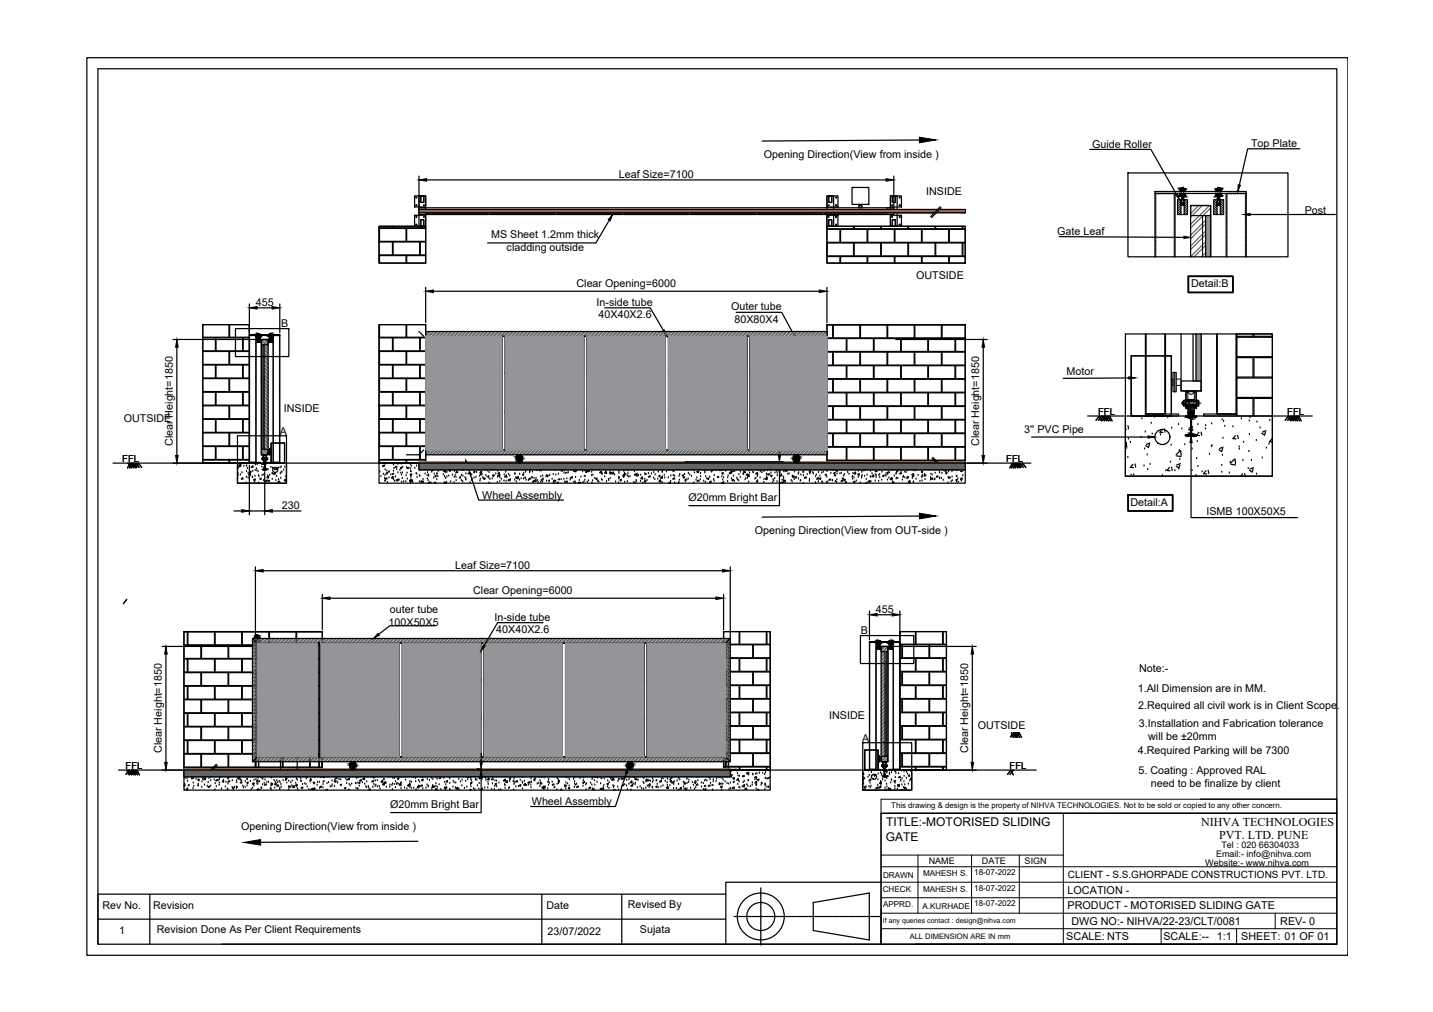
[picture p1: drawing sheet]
<svg xmlns="http://www.w3.org/2000/svg" width="297mm" height="210mm" viewBox="0 0 297 210" stroke-linecap="round" stroke-linejoin="round" font-family="sans-serif">
<defs><g id="words">
<g font-size="2.5">
<text x="183.7" y="171.4">TITLE:-MOTORISED SLIDING</text>
<text x="249" y="171.3">NIHVA TECHNOLOGIES</text>
<text x="183.6" y="174.4">GATE</text>
<text x="252.7" y="174.1">PVT. LTD. PUNE</text>
</g>
<g font-size="2.2">
<text x="158.3" y="32.7">Opening Direction(View from inside )</text>
<text x="226.4" y="30.8">Guide Roller</text>
<text x="259.3" y="30.6">Top Plate</text>
<text x="128.3" y="36.9">Leaf Size=7100</text>
<text x="192" y="40.5">INSIDE</text>
<text x="270.5" y="44.4">Post</text>
<text x="101.8" y="49.4">MS Sheet 1.2mm thick</text>
<text x="105" y="52">cladding outside</text>
<text x="219.1" y="48.7">Gate Leaf</text>
<text x="119.5" y="59.6">Clear Opening=6000</text>
<text x="189.9" y="57.9">OUTSIDE</text>
<text x="246.9" y="59.6">Detail:B</text>
<text x="53" y="63.4">455</text>
<text x="123.7" y="63.4">In-side tube</text>
<text x="151.6" y="64.3">Outer tube</text>
<text x="58.3" y="67.8">B</text>
<text x="124.1" y="66.1">40X40X2.6</text>
<text x="152.3" y="67">80X80X4</text>
<text x="221.1" y="77.7">Motor</text>
<text x="25.6" y="87.5">OUTSIDE</text>
<text x="58.8" y="85.4">INSIDE</text>
<text x="212.3" y="89.8">3'' PVC Pipe</text>
<text x="35.8" y="92.6" transform="rotate(-90 35.8 92.6)">Clear Height=1850</text>
<text x="58" y="90.2">A</text>
<text x="202.9" y="92.6" transform="rotate(-90 202.9 92.6)">Clear Height=1850</text>
<text x="58.4" y="105.5">230</text>
<text x="100" y="103.5">Wheel Assembly</text>
<text x="142.7" y="104">Ø20mm Bright Bar</text>
<text x="234.3" y="104.9">Detail:A</text>
<text x="250.1" y="106.8">ISMB 100X50X5</text>
<text x="156.5" y="110.7">Opening Direction(View from OUT-side )</text>
<text x="94.4" y="118">Leaf Size=7100</text>
<text x="98.1" y="123.2">Clear Opening=6000</text>
<text x="80.5" y="129.8">100X50X5</text>
<text x="80.8" y="127.1">outer tube</text>
<text x="102.5" y="128.7">In-side tube</text>
<text x="102.9" y="131.4">40X40X2.6</text>
<text x="178.4" y="131.5">B</text>
<text x="181.5" y="127.1">455</text>
<text x="235.9" y="143.5">1.All Dimension are in MM.</text>
<text x="236.1" y="139.4">Note:-</text>
<text x="171.9" y="149.1">INSIDE</text>
<text x="235.9" y="147">2.Required all civil work is in Client Scope.</text>
<text x="178.7" y="153.9">A</text>
<text x="202.7" y="151.1">OUTSIDE</text>
<text x="236.1" y="150.8">3.Installation and Fabrication tolerance</text>
<text x="238" y="153.4">will be ±20mm</text>
<text x="33.5" y="156.2" transform="rotate(-90 33.5 156.2)">Clear Height=1850</text>
<text x="200.7" y="156.2" transform="rotate(-90 200.7 156.2)">Clear Height=1850</text>
<text x="235.8" y="156.5">4.Required Parking will be 7300</text>
<text x="236" y="160.6">5. Coating : Approved RAL</text>
<text x="80.9" y="167.7">Ø20mm Bright Bar</text>
<text x="110.2" y="167.1">Wheel Assembly</text>
<text x="238.5" y="163.3">need to be finalize by client</text>
<text x="50" y="172.2">Opening Direction(View from inside )</text>
<text x="221.3" y="185.4">LOCATION -</text>
<text x="21.3" y="188.6">Rev No.</text>
<text x="31.7" y="188.6">Revision</text>
<text x="113.3" y="188.6">Date</text>
<text x="130.1" y="188.3">Revised By</text>
<text x="221.3" y="188.6">PRODUCT - MOTORISED SLIDING GATE</text>
<text x="222.1" y="191.8">DWG NO:- NIHVA/22-23/CLT/0081</text>
<text x="265.4" y="191.8">REV- 0</text>
<text x="24.7" y="193.8">1</text>
<text x="32.5" y="193.6">Revision Done As Per Client Requirements</text>
<text x="113.5" y="193.9">23/07/2022</text>
<text x="132.7" y="193.5">Sujata</text>
<text x="221" y="195">SCALE: NTS</text>
<text x="241.1" y="195">SCALE:--</text>
<text x="252.2" y="195">1:1</text>
<text x="257.3" y="195">SHEET: 01 OF 01</text>
</g>
<text font-size="2.1" x="221.4" y="182">CLIENT - S.S.GHORPADE CONSTRUCTIONS PVT. LTD.</text>
<g font-size="2">
<text x="227.6" y="86.2">FFL</text>
<text x="266.8" y="86.2">FFL</text>
<text x="25.3" y="95.9">FFL</text>
<text x="208.6" y="95.9">FFL</text>
<text x="26" y="159.6">FFL</text>
<text x="209.3" y="159.6">FFL</text>
</g>
<g font-size="1.9">
<text x="192.5" y="179.3">NAME</text>
<text x="203.5" y="179.3">DATE</text>
<text x="212.4" y="179.2">SIGN</text>
<text x="249.8" y="179.6">Website:- www.nihva.com</text>
<text x="252.1" y="177.8">Email:- info@nihva.com</text>
<text x="253.2" y="176">Tel : 020 66304033</text>
</g>
<g font-size="1.7">
<text x="183" y="184.9">CHECK</text>
<text x="183" y="182.1">DRAWN</text>
<text x="191.3" y="181.7">MAHESH S.</text>
<text x="191.3" y="184.9">MAHESH S.</text>
<text x="202" y="184.8">18-07-2022</text>
<text x="202" y="181.6">18-07-2022</text>
<text x="183" y="188.1">APPRD.</text>
<text x="191.2" y="188.5">A.KURHADE</text>
<text x="202" y="188">18-07-2022</text>
</g>
<g font-size="1.6">
<text x="184.7" y="167.6">This drawing &amp; design is the property of NIHVA TECHNOLOGIES. Not to be sold or copied to any other concern.</text>
<text x="188.6" y="194.8">ALL DIMENSION ARE IN mm</text>
</g>
<text font-size="1.5" x="183" y="191.4">If any queries contact : design@nihva.com</text>
</g></defs>
<!-- layer: 0 -->
<g fill="none" stroke="#000" stroke-width=".25">
<path d="M18 12h261.4v186.1h-261.4zM86.8 36.5v6.5M88.4 37.3h95.3M176.6 38.9h3.5v3.5h-3.5zM185.3 36.5v6.5M190.6 29l-32.6 .3M225.9 31h12.7l5.2 9.2M233.8 35.9h33.2v17.4h-33.2zM239.4 39.7h18.9v.4h-18.9zM269.4 30.9h-10.8l-1.7 7.5M78.6 46.9h9.6v7.7h-9.6zM78.6 50.2h2.8v2.7h-2.8"/>
<path d="M78.7 47.4h5.5v2.7h-5.5zM78.7 54.6v-1.6h5.5v1.6M81.4 46.9v.3h-2.8M81.5 46.9v.3h5.5v-.3M81.5 50.2h5.5v2.7h-5.5zM85.9 40.6h2.3v2.3h-2.3zM85.9 44.7h2.3v2.2h-2.3zM86.8 40.6h1.4v6.3h-1.4zM86.8 43.1h98.5v1.4h-98.5zM87.1 46.9v.3h1.1M88.2 44.1h12.9v.4h-12.9zM88.2 47.4h-3.9v2.7h3.9"/>
<path d="M88.2 53h-3.9v1.6M88.2 50.2h-1.1v2.7h1.1M88.2 59.6v7.3M101.7 44.1h13.3v.4h-13.3zM115.5 44.1h13.4v.4h-13.4zM126.3 45.7l-2.8 4.7h-22.4M129.4 44.1h13.3v.4h-13.3zM143.3 44.1h13.3v.4h-13.3zM157.1 44.1h13.3v.4h-13.3zM171 44.1h12.9v.4h-12.9zM171.4 46.9h28.7v7.7h-28.7zM171.4 40.6h2.3v2.3h-2.3z"/>
<path d="M171.4 44.7h2.3v2.2h-2.3zM171.4 40.6h1.4v6.3h-1.4zM171.4 47.6h2.7v2.7h-2.7M171.4 53.2h2.7v1.4M171.4 59.6v7.3M171.4 50.4h5.5v2.7h-5.5zM171.4 46.9v.5h5.5v-.5M174.2 47.6h5.5v2.7h-5.5zM174.2 54.6v-1.4h5.5v1.4M177.1 50.4h5.5v2.7h-5.5zM177.1 46.9v.5h5.5v-.5M178 42.7h.7v.4h-.7z"/>
<path d="M178.1 42.4v.3M178.6 42.4v.3M179.9 47.6h5.5v2.7h-5.5zM179.9 54.6v-1.4h5.5v1.4M182.7 50.4h5.5v2.7h-5.5zM182.7 46.9v.5h5.5v-.5M184.6 40.6h2.3v2.3h-2.3zM184.6 44.7h2.3v2.2h-2.3zM184.6 40.6h1.4v6.3h-1.4zM185.5 47.6h5.5v2.7h-5.5zM185.5 54.6v-1.4h5.5v1.4M188.3 50.4h5.5v2.7h-5.5z"/>
<path d="M188.3 46.9v.5h5.5v-.5M191.1 47.6h5.5v2.7h-5.5zM191.1 54.6v-1.4h5.5v1.4M194 50.4h5.5v2.7h-5.5zM194 46.9v.5h5.5v-.5M194.4 43.4h-107.6v.7h106.9M194.8 43.4h5.3v.7h-6M194.9 42.9l-2 2M195.1 43.1l-2 2M199.6 46.9v.5h.5M200.1 47.6h-3.3v2.7h3.3M200.1 50.4h-.5v2.7h.5"/>
<path d="M200.1 53.2h-3.3v1.4M219.6 49.1l25.8 .1M239.4 53.3v-13.2h4.2v13.2M239.6 40.6v.2M239.6 41v.2M239.6 41.4v.2M239.6 41.8v.2M239.6 42.2v.2M239.6 42.7v.1M239.6 43.1v.2M239.6 43.5v.2M239.6 43.9v.2"/>
<path d="M239.6 44.3v.2M239.6 44.7v.2M239.6 45.2v.1M239.6 45.6v.1M239.6 46v.2M239.6 46.4v.2M239.6 46.8v.2M239.6 47.2v.2M239.6 47.7v.1M239.6 48.1v.1M239.6 48.5v.2M239.6 48.9v.2"/>
<path d="M239.6 49.3v.2M239.6 49.7v.2M239.6 50.2v.1M239.6 50.6v.1M239.6 51v.1M239.6 51.4v.2M239.6 51.8v.2M239.6 52.2v.2M239.6 52.7v.1M239.6 53.1v.2M239.7 40.1h-.1v.2M239.9 40.1h.2"/>
<path d="M240.4 40.1h.1M240.8 40.1h.1M241.2 40.1h.2M241.6 40.1h.2M242 40.1h.2M242.4 40.1h.2M242.9 40.1h.1M243.3 40.1h.1v.2M243.4 40.6v.2M243.4 41v.2M243.4 41.4v.2M243.4 41.8v.2"/>
<path d="M243.4 42.2v.2M243.4 42.7v.1M243.4 43.1v.2M243.4 43.5v.2M243.4 43.9v.2M243.4 44.3v.2M243.4 44.7v.2M243.4 45.2v.1M243.4 45.6v.1M243.4 46v.2M243.4 46.4v.2M243.4 46.8v.2"/>
<path d="M243.4 47.2v.2M243.4 47.7v.1M243.4 48.1v.1M243.4 48.5v.2M243.4 48.9v.2M243.4 49.3v.2M243.4 49.7v.2M243.4 50.2v.1M243.4 50.6v.1M243.4 51v.1M243.4 51.4v.2M243.4 51.8v.2"/>
<path d="M243.4 52.2v.2M243.4 52.7v.1M243.4 53.1v.2M244.8 41.4v.6M244.8 42.6v1.9M245.5 41.4v.6M245.5 42.6v1.9M246.3 57.3h9.3v3.4h-9.3zM246.3 57.3h9.2v3.3h-9.2zM246.4 57.4h9.1v3.2h-9.1zM246.8 42.6h4.1v2.1h-4.1zM249.9 53.3v-8.6h1v8.6v-10.7h-4.1v10.7"/>
<path d="M252.3 41.4v.6M252.3 42.6v1.9M252.9 41.4v.6M252.9 42.6v1.9M254.2 53.3v-13.2h4.1v13.2M254.3 40.6v.2M254.3 41v.2M254.3 41.4v.2M254.3 41.8v.2M254.3 42.2v.2M254.3 42.7v.1M254.3 43.1v.2"/>
<path d="M254.3 43.5v.2M254.3 43.9v.2M254.3 44.3v.2M254.3 44.7v.2M254.3 45.2v.1M254.3 45.6v.1M254.3 46v.2M254.3 46.4v.2M254.3 46.8v.2M254.3 47.2v.2M254.3 47.7v.1M254.3 48.1v.1"/>
<path d="M254.3 48.5v.2M254.3 48.9v.2M254.3 49.3v.2M254.3 49.7v.2M254.3 50.2v.1M254.3 50.6v.1M254.3 51v.1M254.3 51.4v.2M254.3 51.8v.2M254.3 52.2v.2M254.3 52.7v.1M254.3 53.1v.2"/>
<path d="M254.5 40.1h-.2v.2M254.7 40.1h.2M255.1 40.1h.2M255.5 40.1h.2M256 40.1h.1M256.4 40.1h.1M256.8 40.1h.2M257.2 40.1h.2M257.6 40.1h.2M258 40.1h.2v.2M258.2 40.6v.2M258.2 41v.2"/>
<path d="M258.2 41.4v.2M258.2 41.8v.2M258.2 42.2v.2M258.2 42.7v.1M258.2 43.1v.2M258.2 43.5v.2M258.2 43.9v.2M258.2 44.3v.2M258.2 44.7v.2M258.2 45.2v.1M258.2 45.6v.1M258.2 46v.2"/>
<path d="M258.2 46.4v.2M258.2 46.8v.2M258.2 47.2v.2M258.2 47.7v.1M258.2 48.1v.1M258.2 48.5v.2M258.2 48.9v.2M258.2 49.3v.2M258.2 49.7v.2M258.2 50.2v.1M258.2 50.6v.1M258.2 51v.1"/>
<path d="M258.2 51.4v.2M258.2 51.8v.2M258.2 52.2v.2M258.2 52.7v.1M258.2 53.1v.2M259.1 44.5h17.7M35.9 70.4h17.9M36.7 72v22.5M42 67.3h9.7v28.8h-9.7zM42 75.7h2.7v2.7h-2.7M42 70.1h2.7v2.7h-2.7M42 72.9h5.5v2.7h-5.5"/>
<path d="M42 78.5h5.5v2.7h-5.5M44.8 75.7h5.5v2.7h-5.5zM44.8 70.1h5.5v2.7h-5.5zM47.5 67.3v2.6h-5.5M47.6 67.3v2.6h4.1M48.8 68.2h11.1v5.8h-11.1zM51.7 69.4h6.3v.2h-6.3zM51.7 69.6h1.4v26.3h-1.4zM51.7 75.7h-1.3v2.7h1.3M51.7 70.1h-1.3v2.7h1.3M51.7 72.9h-4.1v2.7h4.1M51.7 78.5h-4.1v2.7h4.1"/>
<path d="M51.7 63v6M51.7 70v.1M51.7 70.4v.2M51.7 70.8v.2M51.7 71.2v.2M51.7 71.6v.2M51.7 72.1v.1M51.7 72.5v.1M51.7 72.9v.2M51.7 73.3v.2M51.7 73.7v.2M51.7 74.1v.2"/>
<path d="M51.7 74.6v.1M51.7 75v.1M51.7 75.4v.2M51.7 75.8v.2M51.7 76.2v.2M51.7 76.6v.2M51.7 77v.2M51.7 77.5v.1M51.7 77.9v.2M51.7 78.3v.2M51.7 78.7v.2M51.7 79.1v.2"/>
<path d="M51.7 79.5v.2M51.7 80v.1M51.8 69.6l-.1 .1M52.1 69.6h.2M52.5 69.6h.2M52.9 69.6l.1 .1M53 70v.1M53 70.4v.2M53 70.8v.2M53 71.2v.2M53 71.6v.2M53 72.1v.1"/>
<path d="M53 72.5v.1M53 72.9v.2M53 73.3v.2M53 73.7v.2M53 74.1v.2M53 74.6v.1M53 75v.1M53 75.4v.2M53 75.8v.2M53 76.2v.2M53 76.6v.2M53 77v.2"/>
<path d="M53 77.5v.1M53 77.9v.2M53 78.3v.2M53 78.7v.2M53 79.1v.2M53 79.5v.2M53 80v.1M53.3 63.8h3.1M53.5 70v.2M53.5 70.4v.6M53.7 70v.2M53.7 70.4v.6"/>
<path d="M54.2 70.4h1.4v23.9h-1.4zM54.2 70.4h1.4v1.1h-1.4zM54.2 71.5h.3v21.7h-.3zM56 70v.2M56 70.4v.6M56.2 70v.2M56.2 70.4v.6M56.6 69.6h1.4v26.3h-1.4zM56.7 70v.1M56.7 70.4v.2M56.7 70.8v.2M56.7 71.2v.2"/>
<path d="M56.7 71.6v.2M56.7 72.1v.1M56.7 72.5v.1M56.7 72.9v.2M56.7 73.3v.2M56.7 73.7v.2M56.7 74.1v.2M56.7 74.6v.1M56.7 75v.1M56.7 75.4v.2M56.7 75.8v.2M56.7 76.2v.2"/>
<path d="M56.7 76.6v.2M56.7 77v.2M56.7 77.5v.1M56.7 77.9v.2M56.7 78.3v.2M56.7 78.7v.2M56.7 79.1v.2M56.7 79.5v.2M56.7 80v.1M56.8 69.6l-.1 .1M57 69.6h.2M57.4 69.6h.2"/>
<path d="M57.8 69.6l.1 .1M57.9 70v.1M57.9 70.4v.2M57.9 70.8v.2M57.9 71.2v.2M57.9 71.6v.2M57.9 72.1v.1M57.9 72.5v.1M57.9 72.9v.2M57.9 73.3v.2M57.9 73.7v.2M57.9 74.1v.2"/>
<path d="M57.9 74.6v.1M57.9 75v.1M57.9 75.4v.2M57.9 75.8v.2M57.9 76.2v.2M57.9 76.6v.2M57.9 77v.2M57.9 77.5v.1M57.9 77.9v.2M57.9 78.3v.2M57.9 78.7v.2M57.9 79.1v.2"/>
<path d="M57.9 79.5v.2M57.9 80v.1M58 63v6M78.6 67.3h9.6v28.8h-9.6zM78.6 75.7h2.8v2.7h-2.8M78.6 70.1h2.8v2.7h-2.8M78.7 67.3v2.6h5.5v-2.6M78.7 72.9h5.5v2.7h-5.5zM78.7 78.5h5.5v2.7h-5.5zM81.5 75.7h5.5v2.7h-5.5zM81.5 70.1h5.5v2.7h-5.5zM84.3 67.3v2.6h3.9"/>
<path d="M86.8 68.8l1 1M88.2 68.8h83.3v25.5h-83.3zM88.2 75.7h-1.1v2.7h1.1M88.2 70.1h-1.1v2.7h1.1M88.2 72.9h-3.9v2.7h3.9M88.2 78.5h-3.9v2.7h3.9M89.8 60.4h80M104.1 69.8h.7v23.5h-.7zM104.1 77.1h-15.9v.6h15.9M121 69.8h.7v23.5h-.7zM121 77.1h-16.2v.6h16.2M125.3 63.8h9.5l2.7 4.8"/>
<path d="M137.9 69.8h.7v23.5h-.7zM137.9 77.1h-16.2v.6h16.2M152.6 64.8h9.4l2.6 4.7M154.8 69.8h.7v23.5h-.7zM154.8 77.1h-16.2v.6h16.2M171.4 67.3h28.7v28.8h-28.7zM171.4 67.4h1.2v2.7h-1.2M171.4 70.2h4v2.7h-4M171.4 73h1.2v2.7h-1.2M171.4 75.9h4v2.6h-4M171.4 78.7h1.2v2.7h-1.2M171.5 77.1h-16v.6h16"/>
<path d="M172.7 67.4h5.5v2.7h-5.5zM172.7 73h5.5v2.7h-5.5zM172.7 78.7h5.5v2.7h-5.5zM175.5 70.2h5.5v2.7h-5.5zM175.5 75.9h5.5v2.6h-5.5zM178.4 67.4h5.5v2.7h-5.5zM178.4 73h5.5v2.7h-5.5zM178.4 78.7h5.5v2.7h-5.5zM181.2 70.2h5.5v2.7h-5.5zM181.2 75.9h5.5v2.6h-5.5zM184 67.4h5.5v2.7h-5.5zM184 73h5.5v2.7h-5.5z"/>
<path d="M184 78.7h5.5v2.7h-5.5zM185.7 70.4h18.9M186.8 70.2h5.5v2.7h-5.5zM186.8 75.9h5.5v2.6h-5.5zM189.6 67.4h5.5v2.7h-5.5zM189.6 73h5.5v2.7h-5.5zM189.6 78.7h5.5v2.7h-5.5zM192.4 70.2h5.6v2.7h-5.6zM192.4 75.9h5.6v2.6h-5.6zM200.1 67.4h-4.8v2.7h4.8M200.1 70.2h-2v2.7h2M200.1 73h-4.8v2.7h4.8"/>
<path d="M200.1 75.9h-2v2.6h2M200.1 78.7h-4.8v2.7h4.8M203.8 72v22.5M233.3 69.3h30.4v29.5h-30.4zM234 78.4l-13.6 .1M234.5 73.8h8.3v12.5h-8.3zM237.4 69.3v16.6h4.2v-16.6M237.6 69.3v.2M237.6 69.8v.2M237.6 70.2v.2M237.6 70.6v.2M237.6 71v.2"/>
<path d="M237.6 71.5v.1M237.6 71.9v.1M237.6 72.3v.2M237.6 72.7v.2M237.6 73.1v.2M237.6 73.5v.2M237.6 74v.1M237.6 74.4v.1M237.6 74.8v.2M237.6 75.2v.2M237.6 75.6v.2M237.6 76v.2"/>
<path d="M237.6 76.5v.1M237.6 76.9v.1M237.6 77.3v.1M237.6 77.7v.2M237.6 78.1v.2M237.6 78.5v.2M237.6 78.9v.2M237.6 79.4v.1M237.6 79.8v.1M241.4 69.3v.2M241.4 69.8v.2M241.4 70.2v.2"/>
<path d="M241.4 70.6v.2M241.4 71v.2M241.4 71.5v.1M241.4 71.9v.1M241.4 72.3v.2M241.4 72.7v.2M241.4 73.1v.2M241.4 73.5v.2M241.4 74v.1M241.4 74.4v.1M241.4 74.8v.2M241.4 75.2v.2"/>
<path d="M241.4 75.6v.2M241.4 76v.2M241.4 76.5v.1M241.4 76.9v.1M241.4 77.3v.1M241.4 77.7v.2M241.4 78.1v.2M241.4 78.5v.2M241.4 78.9v.2M241.4 79.4v.1M241.4 79.8v.1M244.8 69.3v11.8h4.2v-11.8v9.7h-1.1v-9.7"/>
<path d="M244.8 79h4.2v2.1h-4.2zM252.2 69.3v16.6h4.1v-16.6M252.4 69.3v.2M252.4 69.8v.2M252.4 70.2v.2M252.4 70.6v.2M252.4 71v.2M252.4 71.5v.1M252.4 71.9v.1M252.4 72.3v.2M252.4 72.7v.2M252.4 73.1v.2"/>
<path d="M252.4 73.5v.2M252.4 74v.1M252.4 74.4v.1M252.4 74.8v.2M252.4 75.2v.2M252.4 75.6v.2M252.4 76v.2M252.4 76.5v.1M252.4 76.9v.1M252.4 77.3v.1M252.4 77.7v.2M252.4 78.1v.2"/>
<path d="M252.4 78.5v.2M252.4 78.9v.2M252.4 79.4v.1M252.4 79.8v.1M256.2 69.3v.2M256.2 69.8v.2M256.2 70.2v.2M256.2 70.6v.2M256.2 71v.2M256.2 71.5v.1M256.2 71.9v.1M256.2 72.3v.2"/>
<path d="M256.2 72.7v.2M256.2 73.1v.2M256.2 73.5v.2M256.2 74v.1M256.2 74.4v.1M256.2 74.8v.2M256.2 75.2v.2M256.2 75.6v.2M256.2 76v.2M256.2 76.5v.1M256.2 76.9v.1M256.2 77.3v.1"/>
<path d="M256.2 77.7v.2M256.2 78.1v.2M256.2 78.5v.2M256.2 78.9v.2M256.2 79.4v.1M256.2 79.8v.1M256.3 69.3h7.4v17h-7.4zM256.3 70h7.4M256.3 74.2h3.4v4h-3.4M256.3 78.4h7.4M256.3 74h7.4M259.7 69.3v.5h-3.4"/>
<path d="M259.9 69.3v.5h3.8M263.7 74.2h-3.8v4h3.8M23.4 96.1h190.3M26.6 96.1l.7 .9M27.6 97l-.7-.9-.5 1M28 97l-.7-.9-.5 1M28.4 97l-.7-.9-.5 1M28.8 97l-.6-.9-.6 1M29.4 97l-.7-.9-.5 1M42 81.4h2.7v2.6h-2.7M42 84.2h5.5v2.6h-5.5M42 87h2.7v2.7h-2.7"/>
<path d="M42 89.8h5.5v2.7h-5.5M42 92.6h2.7v2.7h-2.7M42 95.4h5.5v.7M44.8 81.4h5.5v2.6h-5.5zM44.8 87h5.5v2.7h-5.5zM44.8 92.6h5.5v2.7h-5.5zM49.2 99.4h.1M49.2 96.1v4.1h10.2v-4.1M49.2 90.4h10.2v9.8h-10.2zM49.3 99.3h.1M49.3 98.1h.1M49.3 96.9h.1"/>
<path d="M49.4 98.5h.1M49.4 97.1h.1M49.5 96.4h.1M49.7 96.5l-.2 .2h.3M49.7 96.8h.1M49.8 98.5h.1M49.9 96.5v.2M49.9 96.4l-.1 .2-.1-.1M49.9 96.3l-.2 .1M50 99.3l.2 .1M50.2 98.1h.1M50.2 99.1l-.2 .2"/>
<path d="M50.2 99.3h.1M50.4 99.1v.2M50.5 96.7h.1M51.1 99h.1M51.1 96.7h.1M51.1 97.8h.1M51.3 97.2h.1M51.4 99.2h.1M51.4 98.2h.1M51.6 98.5l.2-.3 .1 .3M51.6 96.1h.1M51.6 98.5l.3 .1"/>
<path d="M51.7 95.9h2.3v.2h-2.3zM51.7 81.4h-1.3v2.6h1.3M51.7 84.2h-4.1v2.6h4.1M51.7 87h-1.3v2.7h1.3M51.7 89.8h-4.1v2.7h4.1M51.7 92.6h-1.3v2.7h1.3M51.7 95.4h-4.1v.7M51.7 96.5v10.3M51.7 98.6h.1M51.7 95.8l.1 .1M51.7 80.4v.1M51.7 80.8v.2"/>
<path d="M51.7 81.2v.2M51.7 81.6v.2M51.7 82v.2M51.7 82.5v.1M51.7 82.9v.1M51.7 83.3v.2M51.7 83.7v.2M51.7 84.1v.2M51.7 84.5v.2M51.7 85v.1M51.7 85.4v.1M51.7 85.8v.1"/>
<path d="M51.7 86.2v.2M51.7 86.6v.2M51.7 87v.2M51.7 87.5v.1M51.7 87.9v.1M51.7 88.3v.1M51.7 88.7v.2M51.7 89.1v.2M51.7 89.5v.2M51.7 89.9v.2M51.7 90.4v.1M51.7 90.8v.1"/>
<path d="M51.7 91.2v.2M51.7 91.6v.2M51.7 92v.2M51.7 92.4v.2M51.7 92.9v.1M51.7 93.3v.1M51.7 93.7v.2M51.7 94.1v.2M51.7 94.5v.2M51.7 94.9v.2M51.7 95.3v.2M52 97.8l-.1 .3-.1-.2"/>
<path d="M52 97.7l-.2 .1M52.1 95.9h.2M52.2 96.7l-.1 .2h.2M52.3 99h.1M52.4 97.8h.1M52.4 96.7v.2M52.4 96.8h.1M52.5 95.9h.2M52.7 99.4l-.1 .2h.2M52.8 99.9h.1M52.8 98.8h.1M52.9 97.6h.1"/>
<path d="M52.9 99.3v.3M52.9 96.4h.1M53 95.8l-.1 .1M53 80.4v.1M53 80.8v.2M53 81.2v.2M53 81.6v.2M53 82v.2M53 82.5v.1M53 82.9v.1M53 83.3v.2M53 83.7v.2"/>
<path d="M53 84.1v.2M53 84.5v.2M53 85v.1M53 85.4v.1M53 85.8v.1M53 86.2v.2M53 86.6v.2M53 87v.2M53 87.5v.1M53 87.9v.1M53 88.3v.1M53 88.7v.2"/>
<path d="M53 89.1v.2M53 89.5v.2M53 89.9v.2M53 90.4v.1M53 90.8v.1M53 91.2v.2M53 91.6v.2M53 92v.2M53 92.4v.2M53 92.9v.1M53 93.3v.1M53 93.7v.2"/>
<path d="M53 94.1v.2M53 94.5v.2M53 94.9v.2M53 95.3v.2M53.2 97.3h.1M53.3 97.6h.1M53.3 96.4h.1M53.5 97.8h.1M53.6 98.7h.1M53.7 98.9h.1M54.1 99.3l-.1 .2-.1-.2M54.2 99.2l-.3 .1"/>
<path d="M54.2 96.3h.1M54.2 93.2h1.4v1.1h-1.4zM54.3 96.9h.1M54.3 98.6h.1M54.5 96.1l.3 .2v.9l-.1 .1M54.5 97.4h.7M54.5 96.1h.1M54.5 97.4h.1M54.6 97.5h.1M54.6 99.7h.1M54.7 98.5h.1M54.7 97.3h.1"/>
<path d="M54.7 97.3l-.2 .1M54.7 96.8l.1 .1M54.7 95.9l.2 .2M54.7 96l.1 .1M54.8 96.2h.1M54.8 95.9l.1 .1M54.8 96.9l-.2 .2 .2 .1M54.8 95.8l.2 .2M54.8 96.7h.1M54.9 97.8v9M54.9 95.8l.1 .1M55 100h.1"/>
<path d="M55 96.7v.4M55 95.9l-.2-.1 .2 .2M55 96.6l-.1 .1M55 97.3h.1M55 97.3l.2 .1M55.2 96.1l-.3 .2 .1 1M55.2 96.1h.1M55.2 97.4h.1M55.3 99.6l-.2 .2h.2M55.4 99.1l.3 .1M55.4 99.6v.2M55.5 98.7h.1"/>
<path d="M55.5 96.1h.1M55.6 97.5h.1M55.6 98.8l-.3 .2M55.6 98.7l.1 .4M55.7 99.8h.1M55.7 95.9h2.3v.2h-2.3zM55.8 99.8h.1M55.9 98.6h.1M56.2 96.9h.1M56.2 91.9h2.8v4.2h-2.8zM56.4 98.3h.1M56.4 99.4h.1"/>
<path d="M56.5 98.3h.1M56.5 97.1h.1M56.7 95.8l.1 .1M56.7 80.4v.1M56.7 80.8v.2M56.7 81.2v.2M56.7 81.6v.2M56.7 82v.2M56.7 82.5v.1M56.7 82.9v.1M56.7 83.3v.2M56.7 83.7v.2"/>
<path d="M56.7 84.1v.2M56.7 84.5v.2M56.7 85v.1M56.7 85.4v.1M56.7 85.8v.1M56.7 86.2v.2M56.7 86.6v.2M56.7 87v.2M56.7 87.5v.1M56.7 87.9v.1M56.7 88.3v.1M56.7 88.7v.2"/>
<path d="M56.7 89.1v.2M56.7 89.5v.2M56.7 89.9v.2M56.7 90.4v.1M56.7 90.8v.1M56.7 91.2v.2M56.7 91.6v.2M56.7 92v.2M56.7 92.4v.2M56.7 92.9v.1M56.7 93.3v.1M56.7 93.7v.2"/>
<path d="M56.7 94.1v.2M56.7 94.5v.2M56.7 94.9v.2M56.7 95.3v.2M56.8 98.4h.1M56.8 97.2h.1M56.8 98.2l.2 .1M56.9 97.4h.1M57 95.9h.2M57.1 98.1l-.1 .2M57.1 98l-.2 .1M57.2 99.7h.1"/>
<path d="M57.3 97.2l-.2 .2h.2M57.4 98.8h.1M57.4 95.9h.2M57.4 97.1l.1 .3M57.6 97.1h.1M57.7 97.1h.1M57.7 99.5h.1M57.8 99.8l-.2 .2h.2M57.9 99.8l.1 .2M57.9 95.8l-.1 .1M57.9 80.4v.1M57.9 80.8v.2"/>
<path d="M57.9 81.2v.2M57.9 81.6v.2M57.9 82v.2M57.9 82.5v.1M57.9 82.9v.1M57.9 83.3v.2M57.9 83.7v.2M57.9 84.1v.2M57.9 84.5v.2M57.9 85v.1M57.9 85.4v.1M57.9 85.8v.1"/>
<path d="M57.9 86.2v.2M57.9 86.6v.2M57.9 87v.2M57.9 87.5v.1M57.9 87.9v.1M57.9 88.3v.1M57.9 88.7v.2M57.9 89.1v.2M57.9 89.5v.2M57.9 89.9v.2M57.9 90.4v.1M57.9 90.8v.1"/>
<path d="M57.9 91.2v.2M57.9 91.6v.2M57.9 92v.2M57.9 92.4v.2M57.9 92.9v.1M57.9 93.3v.1M57.9 93.7v.2M57.9 94.1v.2M57.9 94.5v.2M57.9 94.9v.2M57.9 95.3v.2M58.1 97h.1"/>
<path d="M58.1 98.3h.1M58.2 99.2h.1M58.3 98h.1M58.3 96.9h.1M58.5 97.9h.1M58.8 97.5h.1M58.9 99.6l.2 .1M59 96.9h.1M59.1 99.7h.3M59.2 99.5l-.1 .3M59.2 99.5h-.2M59.2 98.9h.1"/>
<path d="M59.4 99.3l-.3 .3M78.6 81.4h2.8v2.6h-2.8M78.6 87h2.8v2.7h-2.8M78.6 92.6h2.8v2.7h-2.8M78.7 84.2h5.5v2.6h-5.5zM78.7 89.8h5.5v2.7h-5.5zM78.7 96.1v-.7h5.5v.7M78.7 97.9h.1M79 98.8h.1M79.4 96.7h.1M79.4 96.1h.1M79.5 98.4h.1"/>
<path d="M79.5 96.5l-.1 .2h.2M79.7 96.5v.2M79.7 99.8h.1M79.7 99.2h.1M79.8 98.6h.1M79.8 97.4h.1M79.9 96.3h.1M79.9 99.8h.1M80 99.1l-.1 .2 .2 .1M80.2 97.7h.1M80.2 99.1v.2M80.3 98.1l-.1 .2-.2-.1"/>
<path d="M80.3 98l-.2 .1M80.6 98h.1M80.6 99.1h.1M80.7 97.8h.1M81 98.5h.1M81.2 99.1l.2-.3 .1 .3M81.2 99.2h.3M81.3 96.2h.1M81.4 98.4h.1M81.5 81.4h5.5v2.6h-5.5zM81.5 87h5.5v2.7h-5.5zM81.5 92.6h5.5v2.7h-5.5z"/>
<path d="M81.6 97.7h.1M81.6 99.5h.1M81.6 96.4h.1M81.6 98.3h.1M81.7 97.2h.1M81.8 99.8h.1M82 98.9h.1M82.1 96.7l-.2 .2h.2M82.2 96.7l.1 .2M82.2 97.4h.1M82.4 99.7h.1M82.4 99.6h.2"/>
<path d="M82.4 99.4l-.2 .1M82.5 96.3h.1M82.5 98.1h.1M82.6 99.4l-.3 .3-.2-.1M82.7 99.3v.3M82.9 97.5h.1M83 97.1l.2 .1M83.1 98.1h.1M83.2 96.3h.1M83.2 98.5h.1M83.2 97v.2M83.3 96.9l-.3 .1"/>
<path d="M83.4 99.3h.1M83.4 98.1h.1M83.5 96.9h.1M83.7 99.9h.1M83.8 96.2h.1M84.1 99.9h.1M84.2 98.6h.1M84.3 97h.1M84.4 98.1h.1M84.4 99.4h.1M84.6 96.9l-.2 .2 .2 .1M84.7 96.9l.1 .2"/>
<path d="M85.1 96.3h.1M85.1 98.5h.1M85.1 99.6l-.2 .2h.2M85.1 97.3h.1M85.1 98.6h.1M85.1 97.8h.1M85.2 99h.1M85.2 99.4l-.3 .3M85.2 97.9h.1M85.2 99.6l.1 .2h-.3M85.2 99.4l.1 .3M85.2 96.7h.1"/>
<path d="M85.3 98.4v.2l-.2-.1M85.4 98.3l-.3 .1M85.5 99.7h.1M86 97.1h.1M86.3 98.2h.1M86.3 96.7h.1M86.4 98.4h.1M86.5 99h.1M86.8 96.1v1.3h113.3v-1.3h-121.5v4.1h121.5v-4.1M86.8 96.1h113.3v1.3h-113.3zM86.9 99.9h.1M87 98.8h.1"/>
<path d="M87 98.7h.1M87 97.6h.1M87.4 99.8v.2l-.2-.1M87.5 99.7l-.3 .1M87.6 99.8l-.2 .2h.2M87.7 99.5h.1M87.8 99.8v.2M87.8 93.3l-1 1h-2.6M88.1 98.3h.1M88.2 97.4h.1M88.2 81.4h-1.1v2.6h1.1M88.2 84.2h-3.9v2.6h3.9"/>
<path d="M88.2 87h-1.1v2.7h1.1M88.2 89.8h-3.9v2.7h3.9M88.2 92.6h-1.1v2.7h1.1M88.2 95.4h-3.9v.7M88.5 98.7h.1M88.6 99.3h.1M88.6 98.1h.1M88.8 99.7h.1M88.8 98.5h.1M88.9 98.8h.1M89 100l-.3 .2M89 100v.2"/>
<path d="M89.5 97.9h.1M89.6 97.4l-.1 .2h.2M89.8 97.4v.2M89.9 99.2h.1M90 98.4h.1M90.4 98.7l-.1 .2-.2-.1M90.4 98.6l-.2 .1M90.5 99.5h.1M90.6 98.3h.1M90.8 98.8h.1M90.8 97.8h.1M91.9 98.5h.1"/>
<path d="M92.1 98.9h.1M92.2 97.6l-.2 .2h.2M92.3 97.6l.1 .2M92.4 99.2h.1M92.4 98h.1M92.6 98h.1M92.6 98.9h.1M93 98.7h.1M93.1 97.5h.1M93.4 97.5l-.1 .3-.2-.2M93.4 97.5h-.3M93.4 100h.1"/>
<path d="M93.8 98.5h.1M94.2 99h.1M94.2 97.8h.1M94.4 98.6h.1M94.5 99h.1M94.6 99.7h.1M94.7 97.6h.1M94.7 97.8l-.2 .2h.2M94.8 97.8l.1 .2M95.5 99l-.1 .2-.2-.2M95.5 98.9l-.2 .1M95.7 99.7h.1"/>
<path d="M95.7 98.6h.1M95.8 97.5h.3M95.9 99.9h.1M95.9 98.7h.1M96 97.6h.1M96.1 97.4v.1M96.4 99.1h.1M96.5 99.5h.1M96.6 98.3h.1M96.6 99.4h.1M97 96.8l2.2 6.9h17.6M97.2 98l-.2 .2 .3 .1"/>
<path d="M97.4 98v.2M97.5 98.2h.1M97.5 98.7h.1M97.7 99.6h.1M97.8 98.5h.1M97.9 99.4h.1M98.3 99.2h.1M98.4 97.8l-.1 .2-.1-.1M98.4 97.7l-.2 .1M98.7 99h.1M98.8 98h.1M99.4 98.8h.1"/>
<path d="M99.5 99.8h.1M99.5 98.1h.3M99.5 99.4h.1M99.6 98.2h.1M99.7 98.3l-.1 .2h.2M99.8 97.7l-.3 .3M99.8 97.7v.4M99.9 98.2v.3M100.1 99.1h.1M100.2 99.2h.1M100.5 99.2l-.1 .3-.1-.2M100.6 99.2l-.3 .1"/>
<path d="M100.7 98.6h.1M101 99h.1M101 97.7h.1M101.3 98.8h.1M101.3 99.2h.1M101.4 98h.1M101.6 99.4h.1M101.9 97.6h.1M102 99.3h.1M102.3 98.5l-.2 .2h.2M102.3 98.8h.1M102.4 98.5l.1 .2"/>
<path d="M102.8 98.3h.1M103.1 98.9h.1M103.2 98.9h.1M103.2 97.7h.1M103.2 98.2l.2 .1M103.3 98.7h.3M103.5 98.1l-.1 .2M103.5 98l-.2 .1M103.5 98.3l-.2 .3M103.6 98.3v.3M103.6 99.9h.1M103.6 99.1h.1"/>
<path d="M103.9 99.4h.1M104.1 85.1h-15.9v.5h15.9M104.5 99.8h.1M104.5 98.5h.1M104.8 98.7l-.2 .2h.2M104.8 97.9h.1M104.9 99.8h.1M104.9 98.7l.1 .2M105 98.7h.1M105 97.5h.1M105.1 99h.1M105.4 98.4h.1"/>
<path d="M105.6 99.5l-.1 .2-.2-.1M105.6 99.4l-.2 .1M105.7 98.7h.1M105.8 99.5h.1M105.8 99.6h.1M106.7 99.6h.1M106.7 98.4h.1M106.7 98.2h.1M106.9 97.6h.1M106.9 99.1h.1M107 99.9h.1M107 99.2l.3 .1"/>
<path d="M107.1 94.3h1M107.3 98.9l-.3 .3M107.3 98.9l-.2 .2 .3 .1M107.3 98.9l.1 .3M107.5 98.9v.2M107.7 99.6h.1M107.7 98.4h.1M108 99.3h.1M108.5 99.3h.1M108.5 98.4v.2l-.2-.1M108.6 98.2h.1M108.6 98.3l-.3 .1"/>
<path d="M108.8 99.2h.1M108.9 99.2h.1M109 97.9h.1M109.1 99.6h.1M109.5 99.6h.1M109.8 98h.1M109.8 97.8h.1M109.8 99.2l-.1 .2h.2M110 99.1v.2M110.3 99h.1M110.3 99.1h.1M110.4 97.9h.1"/>
<path d="M110.6 99.8v.2l-.2-.1M110.7 99.7l-.3 .1M110.7 99.3h.1M110.8 99.8l.3 .1M111 99.5l-.2 .3M111.1 99.5v.3M111.1 99.2h.1M111.2 97.6h.1M111.4 97.5h.1M111.4 97.4v.1M111.4 99.7h.1M111.8 97.7h.1"/>
<path d="M112.1 98.9h.1M112.2 97.7h.1M112.4 99.4l-.2 .2h.2M112.4 100h.1M112.5 98.7h.1M112.5 99.3l.1 .3M112.6 99.3h.1M113.2 98.9h.1M113.3 97.5h.1M113.3 99.8h.1M113.4 98.6h.1M113.6 98.7l-.1 .2-.2-.1"/>
<path d="M113.6 98.6l-.2 .1M113.8 99.8h.1M113.9 99.8h.1M113.9 98.6h.1M114.4 99.4h.1M114.7 98.4h.1M114.9 99.6l-.2 .2h.2M115 99.6l.1 .2M115.1 97.6h.1M115.2 99.9h.1M115.2 98.5h.1M115.7 99.5h.1"/>
<path d="M115.7 98.4h.1M116 99.5h.1M116.3 99.5h.1M116.6 97.5l-.1 .2-.2-.1M116.6 97.5h-.3M116.9 99.4h.1M116.9 98.1h.1M117 97.7h.1M117.1 100h.1M117.3 98.2h.1M117.4 99.8l-.1 .2M117.5 99.3h.1"/>
<path d="M117.5 98.1h.1M117.6 99.8v.2M117.8 98h.1M118.2 99.2h.1M118.2 99.6h.1M118.7 99l-.1 .2-.2-.2M118.7 98.9l-.3 .1M118.9 97.8h.1M119.1 97.8h.1M119.2 99.9h.1M119.3 99h.1M119.3 97.9h.1"/>
<path d="M119.4 97.4l-.1 .2h.2M119.6 97.4v.2M120.1 99.6h.1M120.4 98.9h.1M120.8 97.8h.1M121 85.1h-16.2v.5h16.2M121.1 100h.1M121.1 98.8h.1M121.2 97.6h.1M121.2 99.6h.1M121.3 98.8h.1M121.4 97.5h.1"/>
<path d="M121.4 97.9l.1 .1M121.6 97.6h.3M121.6 97.4v.1M121.6 97.8l-.1 .2M121.7 97.7l-.3 .1M121.9 97.4v.1M122 99.7h.1M122 97.6l-.2 .2h.2M122.1 97.6l.1 .2M122.6 98.6h.1M122.7 97.9h.1M122.9 99.7h.1"/>
<path d="M122.9 98.6h.1M123.3 99.2h.1M123.7 99.2l-.1 .2-.1-.1M123.8 99.1l-.3 .1M123.8 99.8h.1M123.9 99.7h.1M124.5 97.8l-.2 .2 .2 .1M124.5 98h.1M124.7 97.8v.2M124.7 99.5h.1M124.7 98.3h.1M124.8 99.6h.1"/>
<path d="M124.9 98.4h.1M125.3 98.9h.1M125.4 98.1l.3 .1M125.6 97.8l-.3 .3M125.6 97.8l.1 .3M125.7 99.9h.1M125.8 98.2h.1M126.2 99.5h.1M126.2 99.7h.1M126.4 98.1h.1M126.5 99.2h.1M126.5 98.1h.1"/>
<path d="M126.7 98.1l-.1 .2-.2-.1M126.7 98l-.2 .1M127 98.1l-.1 .2h.2M127.1 98.1h.1M127.2 98v.2M127.4 98.5h.1M127.6 100h.1M128.2 99.3h.1M128.3 99h.1M128.3 98.2h.1M128.3 97.8h.1M128.4 99.2h.1"/>
<path d="M128.8 99.5l-.1 .2-.2-.1M128.8 99.4l-.2 .1M129.1 98.7l.3 .1M129.3 99h.1M129.3 97.8h.1M129.4 98.4l-.3 .3M129.4 98.4v.3M129.4 98.2h.1M129.6 98.3l-.2 .2h.2M129.7 98.2l.1 .3M130.1 99.9h.1M130.1 98.7h.1"/>
<path d="M130.1 97.6h.1M130.2 98.2h.1M130.2 97.7h.1M130.3 98.9h.1M130.6 98.9h.1M131.5 97.8h.1M131.5 97.5h.1M131.7 98.4v.2l-.2-.1M131.8 98.3l-.3 .1M131.9 99.7h.1M131.9 100h.1M131.9 98.5h.1"/>
<path d="M131.9 98.7h.2M132 98.3h.1M132.1 98.5l-.2 .2M132.2 98.5l.1 .2M132.3 98.6h.1M132.8 99.8h.1M132.8 98.6h.1M132.9 99.3l.3 .1M133.1 99l-.3 .2M133.2 98.9v.4M133.6 97.5h.1M133.6 99.4h.1"/>
<path d="M133.7 98.3h.1M133.7 99.8h.1M133.7 98.5h.1M133.8 99.8v.2l-.2-.1M133.9 99.7l-.3 .1M133.9 98.4h.1M134.1 99.7h.1M134.4 98.2h.1M134.6 97.4h.1M134.6 98.7l-.2 .2h.3M134.8 98.7v.2M135 98.3h.1"/>
<path d="M135.5 99.2h.1M135.5 98h.1M135.7 99.5h.1M135.8 98.5h.1M136.3 99.4h.1M136.5 97.9h.1M136.6 99.9h.3M136.8 98.7l-.1 .2-.2-.1M136.8 98.6l-.2 .1M136.9 99.5l-.3 .3M136.9 99.5l.1 .4M137.1 98.9l-.1 .2 .2 .1"/>
<path d="M137.2 99.3h.1M137.3 98h.1M137.3 98.9h.1M137.3 98.9v.2M137.3 97.7h.1M137.7 98.6h.1M137.8 99.1h.1M137.9 85.1h-16.2v.5h16.2M138.1 97.9h.1M138.5 97.5h.1M138.5 99.1h.1M138.9 100l-.2 .1"/>
<path d="M139 99.9h.1M139.1 98.7h.1M139.1 97.5h.1M139.5 97.7h.1M139.5 97.6l.2 .1M139.6 98.6h.1M139.7 99.2l-.2 .2h.2M139.8 97.5l-.1 .2M139.8 97.4l-.3 .1M139.8 99.1v.2M139.8 98.8h.1M140.8 98.8h.1"/>
<path d="M140.8 99.6h.1M140.9 98.4h.1M141.4 98.7h.1M141.6 98.7h.1M141.9 98.9l-.1 .3-.2-.2M141.9 98.9l-.3 .1M141.9 98.4h.1M142 95.8h20.4M142.1 99.9h.1M142.2 99.4l-.2 .2h.2M142.3 99.3l.1 .3M142.7 99.4h.1"/>
<path d="M142.7 98.2h.1M143 98.5h.1M143.3 98.8h.1M144 98.1h.1M144.3 99.6h.1M144.4 99.1h.1M144.5 98h.1M144.7 99.6l-.2 .2h.2M144.8 97.5h.1M144.8 97.8l-.1 .2-.1-.1M144.9 97.7l-.3 .1M144.9 99.6v.2"/>
<path d="M145.2 99.5h.1M145.2 98.2h.1M145.2 98.9h.1M145.9 99.8h.1M146 97.7h.1M146.1 98.1h.1M146.3 98.9h.1M146.3 97.7h.1M146.5 99.3h.1M146.7 97.6h.1M146.9 99.2l-.1 .2-.1-.1M146.9 99.1l-.2 .1"/>
<path d="M147.1 99h.1M147.2 99.8l-.1 .2h.2M147.4 99.8v.2M147.4 97.9h.1M147.4 97.6l.4 .1M147.5 97.4l-.1 .2M147.7 97.4l.1 .2M147.9 99.5h.1M148 99.8h.1M148.1 98.6h.1M148.1 97.5h.1M148.5 97.6h.1"/>
<path d="M148.7 99h.1M149 99h.1M149.2 97.4l-.1 .2h.2M149.4 97.4l.1 .2M149.6 98.9h.1M149.6 97.6h.1M149.8 99.6h.1M149.8 98.4h.1M149.9 98.1l-.1 .2-.2-.1M149.9 98l-.2 .1M150 99.1h.1M150.4 97.7h.1"/>
<path d="M150.5 97.5h.1M150.8 99.9h.1M150.8 99.1h.1M150.9 98.7h.1M151.2 98.1l.2-.2 .1 .3M151.2 98.2l.3 .1M151.6 99.3h.1M151.7 98.1h.1M151.8 97.6l-.2 .2h.2M152 97.6v.2M152 99.5l-.1 .2-.2-.1M152 99.4l-.2 .1"/>
<path d="M152 98.8h.1M152.2 99.8h.1M152.3 97.8h.1M152.7 99.2h.1M152.9 99.5h.1M153.1 99.7h.1M153.2 98.4h.1M153.4 99h.1M153.5 97.9h.1M154 98.3h.1M154.1 98.4h.1M154.2 97.9h.1"/>
<path d="M154.3 97.8l-.1 .2 .2 .1M154.5 99.5h.1M154.5 97.8v.2M154.6 99.3h.1M154.8 85.1h-16.2v.5h16.2M154.9 99.2h.1M154.9 98.4v.2l-.2-.1M155 98.8h.3M155 98.3l-.3 .1M155.2 98.4l-.3 .3M155.2 98.8h.1M155.2 98.4l.1 .4"/>
<path d="M155.3 97.7h.1M155.3 97.5h.1M155.4 98.1h.1M156.1 98h.1M156.1 98.1h.1M156.5 99.4h.1M156.7 99.2h.1M156.8 98.1l-.1 .2h.2M157 98.8h.1M157 99.7h.1M157 98v.2M157 98.6h.1"/>
<path d="M157 99.8v.2l-.2-.1M157.1 99.7l-.3 .1M157.2 97.6h.1M157.6 99.1h.1M157.6 97.8h.1M157.8 97.4v.1M157.9 98h.1M158.2 97.7h.1M158.4 99.4h.1M158.5 97.7h.1M158.7 99.3l.3-.3v.3M158.7 99.4h.3"/>
<path d="M158.8 99.5h.1M158.9 98.3h.1M158.9 98.9h.1M159 98.5h.1M159.1 97.6h.1M159.4 98.3l-.2 .2h.2M159.5 98.2l.1 .3M159.8 98.1h.1M159.8 97.6h.1M160 98.7l-.1 .2-.2-.1M160 98.6l-.2 .1M160.2 99.5h.1"/>
<path d="M160.4 99.7h.1M160.6 99.3h.1M160.6 98.1h.1M160.9 97.7h.1M161.1 99.9h.1M161.1 98.1h.1M161.1 98.6h.1M161.6 97.7v7.2h-18.8M161.6 92.6v1.6M161.6 95.8v.3M161.7 98.2h.1M161.9 98.5l-.2 .2h.2"/>
<path d="M162 98.5h.1M162.1 98.5v.2M162.1 99.6h.1M162.1 100l-.2 .1M162.4 99.7h.1M162.4 99h.1M162.4 99.3h.1M162.5 97.8h.1M162.5 100h.3M162.7 99.6l-.3 .3M162.8 99.6v.3M162.8 97.8h.1"/>
<path d="M163 97.4l-.3 .1M163 97.5l-.1 .2-.2-.1M163.1 97.8h.1M163.3 98.4h.1M163.6 98.3h.1M164 99.7h.1M164.2 99.9h.1M164.2 98.8h.1M164.3 97.6h.1M164.4 98.7l-.1 .2h.2M164.5 99h.1M164.6 98.7v.2"/>
<path d="M164.6 94.3h1M164.6 99.5h.1M164.7 97.9h.1M165.1 98.9l-.1 .2-.2-.1M165.1 98.8l-.3 .1M165.4 98.4h.1M165.5 99.3h.1M165.6 98.1h.1M165.9 99.7h.1M166 99.7h.1M166 98.5h.1M166.4 97.9h.1"/>
<path d="M166.5 98.6h.1M166.6 98h.1M166.8 99.2h.1M167 98.9l-.2 .2 .2 .1M167.1 98.9v.2M167.3 98.4h.1M167.8 97.8h.1M167.8 99.8h.1M167.8 99.4h.1M167.8 98.3h.1M168 97.8l-.1 .2-.1-.1M168.1 97.7l-.3 .1"/>
<path d="M168.5 98h.1M168.6 98.3h.1M169.1 98.9h.1M169.2 98.5h.1M169.5 99.2l-.2 .2h.2M169.6 99.2h.1M169.6 99.1l.1 .3M169.6 98h.1M169.6 99.9h.1M169.9 99.3l.1 .1M169.9 98.8h.1M170 97.5h.1"/>
<path d="M170.1 99.2v.2M170.1 99.1l-.2 .1M170.3 98.1h.1M170.3 100h.1M170.6 97.9h.1M171.1 98.6h.1M171.3 98.6h.1M171.4 99h.1M171.4 81.5h4v2.7h-4M171.4 84.3h1.2v2.7h-1.2M171.4 87.1h4v2.7h-4M171.4 89.9h1.2v2.7h-1.2"/>
<path d="M171.4 92.8h4v2.6h-4M171.4 95.6h1.2v.5M171.4 97.8h.1M171.5 85.1h-16v.5h16M171.5 100h.1M172 99.4l-.2 .2h.2M172.2 99.4v.2M172.2 98.2h.1M172.6 99.7h.1M172.7 97.6h.1M172.7 84.3h5.5v2.7h-5.5zM172.7 89.9h5.5v2.7h-5.5z"/>
<path d="M172.7 96.1v-.5h5.5v.5M173 98.7h.1M173.1 98.1l-.1 .2-.2-.1M173.1 98l-.2 .1M173.2 99.9h.1M173.2 98.7h.1M173.2 97.5h.1M173.3 97.7h.3M173.4 97.4l-.2 .2M173.5 99.6h.1M173.5 98.3h.1M173.6 97.4v.3"/>
<path d="M174.1 98.3h.1M174.4 98.2h.1M174.5 99.6l-.1 .2h.2M174.6 99.3h.1M174.7 99.6v.2M174.8 99.4h.1M174.8 98.8h.1M175 99.6h.1M175 98.4h.1M175.2 99.5l-.1 .2-.2-.1M175.2 99.4l-.2 .1M175.5 81.5h5.5v2.7h-5.5z"/>
<path d="M175.5 87.1h5.5v2.7h-5.5zM175.5 92.8h5.5v2.6h-5.5zM175.7 98h.1M176 98.4h.1M176.7 99h.1M176.7 98.8h.1M176.8 99.4h.1M176.8 98.2h.1M177 99.1h.1M177 98.3h.4M177.1 99.8l-.2 .2h.2M177.2 99.8v.2"/>
<path d="M177.3 97.9l-.3 .3M177.3 97.9l.1 .4M177.5 99.8h.1M177.9 98.4h.1M177.9 99h.1M177.9 97.7h.1M178.1 98.4v.2l-.2-.1M178.2 98.3l-.3 .1M178.4 84.3h5.5v2.7h-5.5zM178.4 89.9h5.5v2.7h-5.5zM178.4 96.1v-.5h5.5v.5M178.6 99.1h.1"/>
<path d="M178.6 98.9h.1M178.6 98h.1M178.7 98.6h.1M178.8 97.6h.1M179 97.4l-.1 .2h.2M179.2 98.8h.1M179.3 97.4v.2M179.6 99.4h.1M179.7 98.5h.1M180.2 99.8v.2l-.2-.1M180.3 99.7l-.3 .1M180.4 98.9h.1"/>
<path d="M180.4 97.7h.1M180.5 99h.1M180.5 99.9h.1M180.8 98.3h.1M180.8 98.8l.2-.3 .1 .3M180.8 98.9h.3M181 97.4h.1M181.2 81.5h5.5v2.7h-5.5zM181.2 87.1h5.5v2.7h-5.5zM181.2 92.8h5.5v2.6h-5.5zM181.4 99.8h.1M181.5 98.5h.1"/>
<path d="M181.5 97.8h.2M181.6 99h.1M181.6 98.6h.1M181.6 97.6l-.1 .2M181.8 97.6v.2M182.1 99.8h.1M182.2 98.7h.1M182.2 97.5h.1M182.3 98.4h.1M182.4 99.1h.1M182.7 99.6h.1M182.8 97.9h.1"/>
<path d="M183.2 98.6l-.1 .3-.2-.2M183.2 98.6l-.2 .1M183.5 98.7h.1M183.7 98.7h.1M183.7 98.2h.1M183.9 99.6h.1M184 98.4h.1M184 84.3h5.5v2.7h-5.5zM184 89.9h5.5v2.7h-5.5zM184 96.1v-.5h5.5v.5M184.1 97.8l-.1 .2 .2 .1M184.2 99.1h.1"/>
<path d="M184.3 97.8v.2M184.6 99.4l.3 .1M184.8 99.1l-.3 .3M184.8 99.1l.1 .3M184.9 97.6h.1M185 99.3h.1M185 99.9h.1M185.3 100l-.2 .1M185.4 98.8h.1M185.7 98.4h.1M185.8 99.3h.1M185.8 98.1h.1"/>
<path d="M185.8 99.2h.1M185.9 97.9h.1M186.1 99.2h.1M186.1 97.4l-.2 .1M186.2 97.5l-.1 .2-.2-.1M186.7 98.1l-.2 .2h.2M186.8 97.8h.1M186.8 81.5h5.5v2.7h-5.5zM186.8 87.1h5.5v2.7h-5.5zM186.8 92.8h5.5v2.6h-5.5zM186.8 98l.1 .2M187.1 99.6h.1"/>
<path d="M187.2 99h.1M187.3 98.8h.1M187.5 99.1h.1M187.6 97.9h.1M187.8 98h.1M188 99.3h.1M188 99l.2 .1M188.1 97.6h.1M188.3 98.9l-.1 .2M188.3 100l.3-.3v.3M188.3 98.8l-.3 .1M189.1 99.2h.1"/>
<path d="M189.1 98.9h.1M189.2 98.3l-.2 .2h.2M189.3 98.3l.1 .2M189.4 98.8h.1M189.4 98.7h.1M189.4 97.7h.1M189.6 84.3h5.5v2.7h-5.5zM189.6 89.9h5.5v2.7h-5.5zM189.6 96.1v-.5h5.5v.5M189.8 97.6h.1M189.9 99.4h.1M190.3 98.6h.1"/>
<path d="M190.7 99.8h.1M191 99h.1M191.1 99.8h.1M191.2 98.9h.1M191.2 98.6h.1M191.2 97.8l-.1 .2-.1-.1M191.3 97.7l-.3 .1M191.6 98.4h.1M191.7 98.5l-.2 .2h.3M191.8 99.5h.1M191.9 98.5v.2M192.4 81.5h5.6v2.7h-5.6z"/>
<path d="M192.4 87.1h5.6v2.7h-5.6zM192.4 92.8h5.6v2.6h-5.6zM192.9 99.1h.1M192.9 99.5h.1M193 98.4h.1M193.2 95l2.6 2.7M193.2 98.5h.1M193.3 99.2l-.1 .2-.1-.1M193.4 99.1l-.3 .1M193.4 94.9l2.8 2.8M193.6 99.5h.1M193.8 99.4h.1"/>
<path d="M193.8 98.1h.1M194.2 98.7l-.1 .2h.2M194.4 98.7v.2M194.7 98h.1M194.7 99.3h.1M194.8 99.2h.1M194.8 98.1h.1M195.1 99.2h.1M195.3 98.2h.1M195.5 99.6h.1M196.1 97.9h.1M196.3 98.1l-.1 .2-.2-.1"/>
<path d="M196.3 98l-.2 .1M196.6 99h.1M196.6 97.8h.1M196.7 99.2h.1M196.8 98.9l-.2 .2 .2 .1M196.9 98.9l.1 .2M197.2 99.9h.1M197.3 97.8h.1M197.4 98.9h.1M197.4 99.7h.1M198.2 98.8h.1M198.3 97.6h.1"/>
<path d="M198.3 100h.1M198.3 98.8h.1M198.4 97.6h.1M198.4 99.5l-.1 .2-.2-.1M198.4 99.4l-.2 .1M198.5 99.3h.1M199.1 97.8h.3M199.2 97.5h.1M199.2 99.6h.1M199.3 99.8h.1M199.3 99.2l-.2 .2h.2M199.3 97.4l-.2 .3"/>
<path d="M199.4 97.5h.1M199.4 97.4v.3M199.5 99.1v.3M199.6 98.7h.1M200.1 81.5h-2v2.7h2M200.1 84.3h-4.8v2.7h4.8M200.1 87.1h-2v2.7h2M200.1 89.9h-4.8v2.7h4.8M200.1 92.8h-2v2.6h2M200.1 95.6h-4.8v.5M210.5 97l-.7-.9-.5 1M210.9 97l-.7-.9-.5 1"/>
<path d="M211.3 97l-.7-.9-.5 1M211.6 97l-.7-.9-.5 1M212.1 97l-.7-.9-.5 1M212.6 97l-.6-.9-.6 1M213.8 90.6h24.2M225.4 86.3h46.6M227.2 87.2l.7-.9 .5 1M227.7 87.2l.7-.9 .5 1M228.2 87.2l.7-.9 .5 1M228.5 87.2l.7-.9 .5 1M228.9 87.2l.7-.9 .5 1M229.3 87.2l.7-.9 .5 1"/>
<path d="M233.3 86.3v12.5h30.4v-12.5M233.3 89h.2M233.3 92.9h.2M233.3 91.7v.1M233.4 88.4l-.1 .1M233.4 91.7l.2 1M233.8 94.9h.1M233.8 88.3l.1 .7M233.9 91.1h.1M234.3 91.7h.1M234.5 98.6h.1M234.8 86.3h.1"/>
<path d="M234.8 96.3l-.5 .6 .7 .1M235 98.5h.1M235.3 96.2l.1 .7M236.4 86.4h.1M236.6 90.7h.1M236.7 86.9h.1M237.1 96.6h.1M237.3 93.1h.1M237.4 89.6h.1M237.4 85.9h6.9v.4h-6.9zM237.5 92.4l.5 .4M237.6 85.6v.3h.1"/>
<path d="M237.6 80.2v.2M237.6 80.6v.2M237.6 81v.2M237.6 81.4v.2M237.6 81.9v.1M237.6 82.3v.1M237.6 82.7v.2M237.6 83.1v.2M237.6 83.5v.2M237.6 83.9v.2M237.6 84.3v.2M237.6 84.8v.1"/>
<path d="M237.6 85.2v.2M237.8 94.4h.1M237.9 97.4h.1M238 85.9h.1M238.3 92.2l-.2 .6M238.4 91.9l-.8 .3M238.4 96.3h.1M238.4 85.9h.1M238.6 87.8h.1M238.8 85.9h.2M238.8 90h.1M239.2 85.9h.2"/>
<path d="M239.3 86.5h.1M239.6 85.9h.2M240 92h.1M240.1 85.9h.1M240.4 89.6l.7 .1M240.5 85.9h.1M240.6 90.2h.1M240.9 85.9h.1M240.9 98.7h.1M240.9 89l-.5 .6M241.4 89l.1 .6M241.4 85.6v.3h-.1"/>
<path d="M241.4 80.2v.2M241.4 80.6v.2M241.4 81v.2M241.4 81.4v.2M241.4 81.9v.1M241.4 82.3v.1M241.4 82.7v.2M241.4 83.1v.2M241.4 83.5v.2M241.4 83.9v.2M241.4 84.3v.2M241.4 84.8v.1"/>
<path d="M241.4 85.2v.2M241.7 97.6h.1M242.1 86.6h.1M242.4 97l-.5 .6h.6M242.6 95.9h.1M242.7 92.3h.1M242.9 96.9l.1 .7M242.9 88.8h.1M243.5 97.6h.1M243.9 94.6l.9 .1M244.3 88h.1M244.3 97.3h.1"/>
<path d="M244.5 93.5h.1M244.5 95.3h.1M244.6 96.4l-.3 .6-.5-.3M244.6 93.5l-.8 .9M244.7 96.1l-.8 .3M244.7 93.5l.1 1M245 89h.1M245.6 92.2h.1M245.9 86.3v.2l.8 .3 .1 3-.2 .3-.7 .1v.2h2v-.2l-.7-.1-.2-.3v-2.9l.2-.3 .7-.1v-.2M246.4 89l.4 .3M246.7 85.5l-.2 .2M246.8 88.7l-.3 .1"/>
<path d="M246.9 85.5l-.4 .4M246.9 91.8v15.6h22.1M247 85.5l-.5 .5M247 86.3l.3-.3-.3 .3M247.1 85.5l-.6 .6M247.1 97.6h.1M247.1 93.1h.1M247.1 85.5l-.5 .6M247.1 88.8l-.1 .4M247.2 85.6l-.6 .6M247.2 89.3h.1M247.2 88.5l-.2 .1"/>
<path d="M247.3 85.7l-.6 .5M247.3 85.8l-.5 .5M247.3 85.9l-.4 .4M247.7 86.9h.1M247.9 98.6h.1M248 90.3l.6 .1M248.1 95.1h.1M248.2 91.6h.1M248.3 88.1h.1M248.3 96.8h.1M248.5 89.7l-.5 .6M249 89.6l.1 .7"/>
<path d="M249.2 97.9h.1M249.5 85.9h6.8v.4h-6.8zM249.9 89h.1M249.9 88.3h.1M250 97.6l-.5 .6 .6 .1M250.4 97.6l.2 .6M250.7 94.2h.1M251.1 92.6h.1M251.2 87.9h.1M251.2 92.5h.1M252.4 85.6v.3h.1M252.4 80.2v.2"/>
<path d="M252.4 80.6v.2M252.4 81v.2M252.4 81.4v.2M252.4 81.9v.1M252.4 82.3v.1M252.4 82.7v.2M252.4 83.1v.2M252.4 83.5v.2M252.4 83.9v.2M252.4 84.3v.2M252.4 84.8v.1M252.4 85.2v.2"/>
<path d="M252.7 93.3l.5 .3M252.7 85.9h.2M253.2 85.9h.1M253.2 96.5h.1M253.3 97.9h.1M253.3 87.1h.1M253.4 94.4h.1M253.4 93l-.2 .7M253.5 90.9h.1M253.5 92.7l-.7 .3M253.6 85.9h.1M253.6 87.4h.1"/>
<path d="M253.9 88.4h.1M254 85.9h.1M254.4 85.9h.2M254.8 98.1h.1M254.8 85.9h.2M255 95.9h.1M255.1 96.3l1 .1M255.2 85.9h.2M255.6 88.5h.1M255.6 91h.6M255.6 85.9h.2M255.9 95.2l-.9 .9"/>
<path d="M256 95.2l.1 1M256.1 90.4l-.5 .6M256.2 85.6v.3h-.1M256.2 80.2v.2M256.2 80.6v.2M256.2 81v.2M256.2 81.4v.2M256.2 81.9v.1M256.2 82.3v.1M256.2 82.7v.2M256.2 83.1v.2M256.2 83.5v.2"/>
<path d="M256.2 83.9v.2M256.2 84.3v.2M256.2 84.8v.1M256.2 85.2v.2M256.3 82.6h3.4v3.7M256.3 82.4h7.4M256.6 90.3l.1 .6M256.9 92.7h.1M256.9 93.2h.1M257.3 86.9h.1M257.6 98.3l-.4 .5M257.6 95.5h.1"/>
<path d="M257.8 91.7h.1M258 98.2l.1 .6M258.7 97.2h.1M258.9 93.6h.1M259 87.3h.1M259 90.1h.1M259.1 86.6h.1M259.4 95.5h.1M259.7 97.3l-.2 .6-.5-.4M259.8 97l-.7 .3M260.4 91.4h.1M260.5 98.3h.1"/>
<path d="M260.6 87.5h.1M261.2 88.8h.1M261.6 95h.1M262.3 89.6l-.2 .6-.5-.3M262.4 89.3l-.7 .3M262.5 92.9h.1M263 92.1h.1M263.2 87.2h.1M263.7 91l-.5 .6 .5 .1M263.7 82.6h-3.8v3.7M266.4 87.2l.7-.9 .5 1M266.9 87.2l.7-.9 .5 1"/>
<path d="M267.4 87.2l.7-.9 .5 1M267.7 87.2l.7-.9 .6 1M268.1 87.2l.7-.9 .5 1M268.5 87.2l.7-.9 .5 1M48.5 106h1.6M51 100.2h.1M51.7 106h3.2M52.9 117.6v16.1M53.6 100.2h.1M54.5 118.4h95.3M56.5 106h5.9M80.3 100.1h.1"/>
<path d="M83.3 100h.1M85.1 100.2h.1M85.5 100h.1M87.4 100.1h.1M89.3 100.2h.1M90.1 100l-.1 .2M90.3 100v.2M92.1 100.1h.1M92.2 100.2h.1M92.5 100.1h.1M92.5 100.1v.1M92.5 100l-.2 .1"/>
<path d="M94.1 100.1h.1M97.4 100.1h.1M101.4 100.2h.1M103.1 100.1h.1M111.5 100.1h.1M112.1 100h.1M114.8 100.1l-.2 .1M114.8 100l.1 .2M115.4 100.2h.1M115.7 100.1v.1M115.7 100l-.2 .1M117.2 100h.3"/>
<path d="M118.9 100h.1M119.3 100.2h.1M119.9 100l-.1 .2M120.1 100v.2M120.4 100.2h.1M120.8 100.1h.1M121.7 100h.1M122.7 100.2h.1M124.1 100h.1M128.2 100.2h.1M129.5 100h.1M131.4 100.1h.1"/>
<path d="M131.6 100.2h.1M133.2 100.2h.1M137.2 100.1h.1M138.7 100.2h.1M138.9 100.1v.1M139.8 100.2h.1M140.6 100.1l-.1 .1M140.7 100.1v.1M140.7 100.1h.1M143.8 100.2h.1M146.2 100h.1M149.8 100l-.2 .2"/>
<path d="M149.9 100l.1 .2M150 100.1h.1M151.4 117.6v16.1M155.2 100h.1M158.3 100.1h.1M160.2 100h.1M161.9 100.2h.1M162.1 100.1v.1M162.4 100.2h.1M166.4 100.2h.1M169 100.1h.1M170.5 100h.1"/>
<path d="M171.3 100.1h.1M173.4 100.1h.1M175.3 100.2h.1M175.5 100.1h.1M178.3 100.2h.1M179.6 100l-.2 .2M179.7 100l.1 .2M180.3 100.1h.1M185 100.2h.1M185.3 100.1v.1M188.3 100l.3 .1M188.5 100.1h.1"/>
<path d="M189.3 100h.1M189.4 100h.1M190.6 107l-32.6 .3M196.5 100.2h.1M198.6 100h.1M233.8 102.6h9.3v3.4h-9.3zM233.9 102.7h9.1v3.3h-9.1zM233.9 102.7h9.1v3.2h-9.1zM25.6 125.2l.7-.9-.7 .9M33.6 134.1h18.9M34.4 135.7v22.4M38.1 131h28.7v28.7h-28.7z"/>
<path d="M38.1 131.1h.7v2.7h-.7M38.1 133.9h3.5v2.7h-3.5M38.1 136.7h.7v2.7h-.7M38.1 139.5h3.5v2.7h-3.5M39 131.1h5.5v2.7h-5.5zM39 136.7h5.5v2.7h-5.5zM41.8 133.9h5.5v2.7h-5.5zM41.8 139.5h5.5v2.7h-5.5zM44.6 131.1h5.5v2.7h-5.5zM44.6 136.7h5.5v2.7h-5.5zM47.4 133.9h5.5v2.7h-5.5zM47.4 139.5h5.5v2.7h-5.5z"/>
<path d="M50.2 131.1h5.5v2.7h-5.5zM50.2 136.7h5.5v2.7h-5.5zM52.3 132.4h99.1v25.6h-99.1zM52.3 132.4l1 1M52.6 133.2h1.4v.2h-1.4zM52.7 133.1l-.1 .1h1.4l-.2-.1M52.7 133h1.1v.1h-1.1zM52.7 133v-.7a.56 .56 0 0 1 .6-.6 .56 .56 0 0 1 .5 .6v.7M52.9 133.4h.7v26.2h-.7zM53 133.6h.1M53 133.8h.1M53 134h.1"/>
<path d="M53 134.2v.1M53 134.4v.1M53 134.6v.1M53 134.8v.1M53 135v.1M53 135.2v.1M53 135.4v.1M53 135.6v.1M53 135.8v.1M53 136v.1M53 136.2v.1M53 136.5h.1"/>
<path d="M53 136.7h.1M53 136.9v.1M53 137.1v.1M53 137.3v.1M53 137.5v.1M53 137.7v.1M53 137.9v.1M53 138.1v.1M53 138.3v.1M53 138.5v.1M53 138.7v.1M53 139h.1"/>
<path d="M53 139.2h.1M53 139.4v.1M53 139.6v.1M53 139.8v.1M53 140v.1M53 133.9h5.5v2.7h-5.5zM53 139.5h5.5v2.7h-5.5zM53.1 133.4h-.1M53.3 133.4h.1M53.3 133.4h97.1v23.6h-97.1zM53.5 133.4h.1M53.6 133.6h.1"/>
<path d="M53.6 133.8h.1M53.6 134h.1M53.6 134.2v.1M53.6 134.4v.1M53.6 134.6v.1M53.6 134.8v.1M53.6 135v.1M53.6 135.2v.1M53.6 135.4v.1M53.6 135.6v.1M53.6 135.8v.1M53.6 136v.1"/>
<path d="M53.6 136.2v.1M53.6 136.5h.1M53.6 136.7h.1M53.6 136.9v.1M53.6 137.1v.1M53.6 137.3v.1M53.6 137.5v.1M53.6 137.7v.1M53.6 137.9v.1M53.6 138.1v.1M53.6 138.3v.1M53.6 138.5v.1"/>
<path d="M53.6 138.7v.1M53.6 139h.1M53.6 139.2h.1M53.6 139.4v.1M53.6 139.6v.1M53.6 139.8v.1M53.6 140v.1M55.9 131.1h5.5v2.7h-5.5zM55.9 136.7h5.5v2.7h-5.5zM58.7 133.9h5.5v2.7h-5.5zM58.7 139.5h5.5v2.7h-5.5zM65.8 133.2h1.4v.2h-1.4z"/>
<path d="M65.8 133.4h.7v23.6h-.7zM66.1 133.4h.7v26.2h-.7zM66.2 133.6h.1M66.2 133.8h.1M66.2 134h.1M66.2 134.2v.1M66.2 134.4v.1M66.2 134.6v.1M66.2 134.8v.1M66.2 135v.1M66.2 135.2v.1M66.2 135.4v.1"/>
<path d="M66.2 135.6v.1M66.2 135.8v.1M66.2 136v.1M66.2 136.2v.1M66.2 136.5h.1M66.2 136.7h.1M66.2 136.9v.1M66.2 137.1v.1M66.2 137.3v.1M66.2 137.5v.1M66.2 137.7v.1M66.2 137.9v.1"/>
<path d="M66.2 138.1v.1M66.2 138.3v.1M66.2 138.5v.1M66.2 138.7v.1M66.2 139h.1M66.2 139.2h.1M66.2 139.4v.1M66.2 139.6v.1M66.2 139.8v.1M66.2 140v.1M66.3 133.4h-.1M66.4 133.4h.1"/>
<path d="M66.6 133.4h.1M66.7 133.6h.1M66.7 133.8h.1M66.7 134h.1M66.7 134.2v.1M66.7 134.4v.1M66.7 134.6v.1M66.7 134.8v.1M66.7 135v.1M66.7 135.2v.1M66.7 135.4v.1M66.7 135.6v.1"/>
<path d="M66.7 135.8v.1M66.7 136v.1M66.7 136.2v.1M66.7 136.5h.1M66.7 136.7h.1M66.7 136.9v.1M66.7 137.1v.1M66.7 137.3v.1M66.7 137.5v.1M66.7 137.7v.1M66.7 137.9v.1M66.7 138.1v.1"/>
<path d="M66.7 138.3v.1M66.7 138.5v.1M66.7 138.7v.1M66.7 139h.1M66.7 139.2h.1M66.7 139.4v.1M66.7 139.6v.1M66.7 139.8v.1M66.7 140v.1M66.8 131.1h-5.3v2.7h5.3M66.8 133.9h-2.5v2.7h2.5M66.8 136.7h-5.3v2.7h5.3"/>
<path d="M66.8 139.5h-2.5v2.7h2.5M66.8 123.3v7.3M68.4 124.1h80M82.7 133.4h.7v23.6h-.7zM90.2 129.8h-9.4l-2.3 1.8M99.6 133.4h.7v23.6h-.7zM112.6 129.1h-9.5l-2.7 4.8M116.6 133.4h.6v23.6h-.6zM133.5 133.4h.7v23.6h-.7zM150 131h9.6v28.7h-9.6zM150 133.2h1.4v.2h-1.4zM150 133.7h.4v2.8"/>
<path d="M150 136.6h3.2v2.6h-3.2M150 139.4h.4M150 136.4h.4M150 123.3v7.3M150.3 133.4h.7v26.2h-.7zM150.4 133.6h.1M150.4 136.7h.1M150.4 136.9v.1M150.4 137.1v.1M150.4 137.3v.1M150.4 137.5v.1M150.4 137.7v.1"/>
<path d="M150.4 137.9v.1M150.4 138.1v.1M150.4 138.3v.1M150.4 138.5v.1M150.4 138.7v.1M150.4 139h.1M150.4 139.2h.1M150.4 139.4v2.8M150.5 133.4h-.1M150.5 133.7h5.5v2.7h-5.5zM150.5 139.4h5.5v2.7h-5.5zM150.6 133.4h.1"/>
<path d="M150.8 133.4h.2M151 133.6h.1M151 133.8h.1M151 134h.1M151 134.2v.1M151 134.4v.1M151 134.6v.1M151 134.8v.1M151 135v.1M151 135.2v.1M151 135.4v.1M151 135.6v.1"/>
<path d="M151 135.8v.1M151 136v.1M151 136.2v.1M151 136.5h.1M151 136.7h.1M151 136.9v.1M151 137.1v.1M151 137.3v.1M151 137.5v.1M151 137.7v.1M151 137.9v.1M151 138.1v.1"/>
<path d="M151 138.3v.1M151 138.5v.1M151 138.7v.1M151 139h.1M151 139.2h.1M151 139.4v.1M151 139.6v.1M151 139.8v.1M151 140v.1M151.4 132.4l-1 1M153.2 131v2.6h-3.2M153.3 136.6h5.5v2.6h-5.5z"/>
<path d="M153.3 131v2.6h5.5v-2.6M159 131v2.6h.6M159.6 133.7h-3.4v2.7h3.4M159.6 136.6h-.6v2.6h.6M159.6 139.4h-3.4v2.7h3.4M178.4 131.8h11v5.8h-11zM180.2 133.2h1.4v26.4h-1.4zM180.2 133.1h6.3v.1h-6.3zM180.2 126.7v6M180.3 133.6v.2M180.3 134.1v.1M180.3 134.5v.1"/>
<path d="M180.3 134.9v.2M180.3 135.3v.2M180.3 135.7v.2M180.3 136.1v.2M180.3 136.6v.1M180.3 137v.1M180.3 137.4v.2M180.3 137.8v.2M180.3 138.2v.2M180.3 138.6v.2M180.3 139.1v.1M180.3 139.5v.1"/>
<path d="M180.3 139.9v.1M180.4 133.2l-.1 .2M180.6 133.2h.2M181 133.2h.2M181.5 133.2v.2M181.5 133.6v.2M181.5 134.1v.1M181.5 134.5v.1M181.5 134.9v.2M181.5 135.3v.2M181.5 135.7v.2M181.5 136.1v.2"/>
<path d="M181.5 136.6v.1M181.5 137v.1M181.5 137.4v.2M181.5 137.8v.2M181.5 138.2v.2M181.5 138.6v.2M181.5 139.1v.1M181.5 139.5v.1M181.5 139.9v.1M181.8 127.5h3.1M182 133.7v.2M182 134v.7"/>
<path d="M182.2 133.7v.2M182.2 134v.7M182.6 134.1h1.4v23.9h-1.4zM182.6 134.1h1.4v1.1h-1.4zM183.7 135.2h.3v21.7h-.3zM184.4 134.1h18M184.5 133.7v.2M184.5 134v.7M184.7 133.7v.2M184.7 134v.7M185.1 133.2h1.4v26.4h-1.4zM185.2 133.6v.2"/>
<path d="M185.2 134.1v.1M185.2 134.5v.1M185.2 134.9v.2M185.2 135.3v.2M185.2 135.7v.2M185.2 136.1v.2M185.2 136.6v.1M185.2 137v.1M185.2 137.4v.2M185.2 137.8v.2M185.2 138.2v.2M185.2 138.6v.2"/>
<path d="M185.2 139.1v.1M185.2 139.5v.1M185.2 139.9v.1M185.3 133.2l-.1 .2M185.5 133.2h.2M186 133.2h.1M186.4 133.2l.1 .2M186.5 133.6v.2M186.5 134.1v.1M186.5 134.5v.1M186.5 134.9v.2M186.5 135.3v.2"/>
<path d="M186.5 135.7v.2M186.5 136.1v.2M186.5 136.6v.1M186.5 137v.1M186.5 137.4v.2M186.5 137.8v.2M186.5 138.2v.2M186.5 138.6v.2M186.5 139.1v.1M186.5 139.5v.1M186.5 139.9v.1M186.5 131h9.7v28.7h-9.7z"/>
<path d="M186.5 133.7h.4v2.7h-.4M186.5 136.6h3.2v2.6h-3.2M186.5 139.4h.4v2.7h-.4M186.5 126.7v6M187.1 133.7h5.5v2.7h-5.5zM187.1 139.4h5.5v2.7h-5.5zM189.7 131v2.6h-3.2M189.9 136.6h5.5v2.6h-5.5zM189.9 131v2.6h5.5v-2.6M195.5 131v2.6h.7M196.2 133.7h-3.5v2.7h3.5M196.2 136.6h-.7v2.6h.7"/>
<path d="M196.2 139.4h-3.5v2.7h3.5M201.5 135.7v22.4M24.5 159.7h190.3M26.3 159.7l.5 1M38.1 159.7v4.2h121.5v-4.2h-121.5v1.4h113.3v-1.4M38.1 159.7h113.3v1.4h-113.3zM38.1 142.3h.7v2.7h-.7M38.1 145.2h3.5v2.6h-3.5M38.1 148h.7v2.7h-.7M38.1 150.8h3.5v2.7h-3.5M38.1 153.6h.7v2.7h-.7M38.1 156.4h3.5v2.7h-3.5"/>
<path d="M38.1 159.2h.7v.5M39 142.3h5.5v2.7h-5.5zM39 148h5.5v2.7h-5.5zM39 153.6h5.5v2.7h-5.5zM39 159.7v-.5h5.5v.5M41.8 145.2h5.5v2.6h-5.5zM41.8 150.8h5.5v2.7h-5.5zM41.8 156.4h5.5v2.7h-5.5zM44.6 142.3h5.5v2.7h-5.5zM44.6 148h5.5v2.7h-5.5zM44.6 153.6h5.5v2.7h-5.5zM44.6 159.7v-.5h5.5v.5"/>
<path d="M44.8 158.5l-2.8 2.9M45 158.7l-2.6 2.7M47.4 145.2h5.5v2.6h-5.5zM47.4 150.8h5.5v2.7h-5.5zM47.4 156.4h5.5v2.7h-5.5zM50.2 142.3h5.5v2.7h-5.5zM50.2 148h5.5v2.7h-5.5zM50.2 153.6h5.5v2.7h-5.5zM50.2 159.7v-.5h5.5v.5M51.4 159.6h2.2v.1h-2.2zM53 159.5l.1 .1M53 140.2v.1"/>
<path d="M53 140.4v.1M53 140.6v.1M53 140.8v.1M53 141v.1M53 141.2v.1M53 141.4v.1M53 141.7h.1M53 141.9v.1M53 142.1v.1M53 142.3v.1M53 142.5v.1M53 142.7v.1"/>
<path d="M53 142.9v.1M53 143.1v.1M53 143.3v.1M53 143.5v.1M53 143.7v.1M53 143.9v.1M53 144.2h.1M53 144.4h.1M53 144.6v.1M53 144.8v.1M53 145v.1M53 145.2v.1"/>
<path d="M53 145.4v.1M53 145.6v.1M53 145.8v.1M53 146v.1M53 146.2v.1M53 146.4v.1M53 146.7h.1M53 146.9h.1M53 147.1v.1M53 147.3v.1M53 147.5v.1M53 147.7v.1"/>
<path d="M53 147.9v.1M53 148.1v.1M53 148.3v.1M53 148.5v.1M53 148.7v.1M53 148.9v.1M53 149.1v.1M53 149.4h.1M53 149.6h.1M53 149.8h.1M53 150v.1M53 150.2v.1"/>
<path d="M53 150.4v.1M53 150.6v.1M53 150.8v.1M53 151v.1M53 151.2v.1M53 151.4v.1M53 151.6v.1M53 151.8v.1M53 152.1h.1M53 152.3h.1M53 152.5v.1M53 152.7v.1"/>
<path d="M53 152.9v.1M53 153.1v.1M53 153.3v.1M53 153.5v.1M53 153.7v.1M53 153.9v.1M53 154.1v.1M53 154.3v.1M53 154.5v.1M53 154.8h.1M53 155h.1M53 155.2v.1"/>
<path d="M53 155.4v.1M53 155.6v.1M53 155.8v.1M53 156v.1M53 156.2v.1M53 156.4v.1M53 156.6v.1M53 156.8v.1M53 157v.1M53 157.3h.1M53 157.5h.1M53 157.7v.1"/>
<path d="M53 157.9v.1M53 158.1v.1M53 158.3v.1M53 158.5v.1M53 158.7v.1M53 158.9v.1M53 159.1v.1M53 159.3v.1M53 145.2h5.5v2.6h-5.5zM53 150.8h5.5v2.7h-5.5zM53 156.4h5.5v2.7h-5.5zM53.3 159.6h.1"/>
<path d="M53.3 140.8h12.5v.5h-12.5M53.3 148.7h12.5v.6h-12.5M53.3 157l-1 1M53.6 159.5l-.1 .1M53.6 140.2v.1M53.6 140.4v.1M53.6 140.6v.1M53.6 140.8v.1M53.6 141v.1M53.6 141.2v.1M53.6 141.4v.1M53.6 141.7h.1"/>
<path d="M53.6 141.9v.1M53.6 142.1v.1M53.6 142.3v.1M53.6 142.5v.1M53.6 142.7v.1M53.6 142.9v.1M53.6 143.1v.1M53.6 143.3v.1M53.6 143.5v.1M53.6 143.7v.1M53.6 143.9v.1M53.6 144.2h.1"/>
<path d="M53.6 144.4h.1M53.6 144.6v.1M53.6 144.8v.1M53.6 145v.1M53.6 145.2v.1M53.6 145.4v.1M53.6 145.6v.1M53.6 145.8v.1M53.6 146v.1M53.6 146.2v.1M53.6 146.4v.1M53.6 146.7h.1"/>
<path d="M53.6 146.9h.1M53.6 147.1v.1M53.6 147.3v.1M53.6 147.5v.1M53.6 147.7v.1M53.6 147.9v.1M53.6 148.1v.1M53.6 148.3v.1M53.6 148.5v.1M53.6 148.7v.1M53.6 148.9v.1M53.6 149.1v.1"/>
<path d="M53.6 149.4h.1M53.6 149.6h.1M53.6 149.8h.1M53.6 150v.1M53.6 150.2v.1M53.6 150.4v.1M53.6 150.6v.1M53.6 150.8v.1M53.6 151v.1M53.6 151.2v.1M53.6 151.4v.1M53.6 151.6v.1"/>
<path d="M53.6 151.8v.1M53.6 152.1h.1M53.6 152.3h.1M53.6 152.5v.1M53.6 152.7v.1M53.6 152.9v.1M53.6 153.1v.1M53.6 153.3v.1M53.6 153.5v.1M53.6 153.7v.1M53.6 153.9v.1M53.6 154.1v.1"/>
<path d="M53.6 154.3v.1M53.6 154.5v.1M53.6 154.8h.1M53.6 155h.1M53.6 155.2v.1M53.6 155.4v.1M53.6 155.6v.1M53.6 155.8v.1M53.6 156v.1M53.6 156.2v.1M53.6 156.4v.1M53.6 156.6v.1"/>
<path d="M53.6 156.8v.1M53.6 157v.1M53.6 157.3h.1M53.6 157.5h.1M53.6 157.7v.1M53.6 157.9v.1M53.6 158.1v.1M53.6 158.3v.1M53.6 158.5v.1M53.6 158.7v.1M53.6 158.9v.1M53.6 159.1v.1"/>
<path d="M53.6 159.3v.1M55.9 142.3h5.5v2.7h-5.5zM55.9 148h5.5v2.7h-5.5zM55.9 153.6h5.5v2.7h-5.5zM55.9 159.7v-.5h5.5v.5M58.1 155.6h3.5v4.1h-3.5zM58.7 145.2h5.5v2.6h-5.5zM58.7 150.8h5.5v2.7h-5.5zM58.7 156.4h5.5v2.7h-5.5zM64.5 159.6h2.3v.1h-2.3zM66.2 159.5l.1 .1M66.2 140.2v.1"/>
<path d="M66.2 140.4v.1M66.2 140.6v.1M66.2 140.8v.1M66.2 141v.1M66.2 141.2v.1M66.2 141.4v.1M66.2 141.7h.1M66.2 141.9v.1M66.2 142.1v.1M66.2 142.3v.1M66.2 142.5v.1M66.2 142.7v.1"/>
<path d="M66.2 142.9v.1M66.2 143.1v.1M66.2 143.3v.1M66.2 143.5v.1M66.2 143.7v.1M66.2 143.9v.1M66.2 144.2h.1M66.2 144.4h.1M66.2 144.6v.1M66.2 144.8v.1M66.2 145v.1M66.2 145.2v.1"/>
<path d="M66.2 145.4v.1M66.2 145.6v.1M66.2 145.8v.1M66.2 146v.1M66.2 146.2v.1M66.2 146.4v.1M66.2 146.7h.1M66.2 146.9h.1M66.2 147.1v.1M66.2 147.3v.1M66.2 147.5v.1M66.2 147.7v.1"/>
<path d="M66.2 147.9v.1M66.2 148.1v.1M66.2 148.3v.1M66.2 148.5v.1M66.2 148.7v.1M66.2 148.9v.1M66.2 149.1v.1M66.2 149.4h.1M66.2 149.6h.1M66.2 149.8h.1M66.2 150v.1M66.2 150.2v.1"/>
<path d="M66.2 150.4v.1M66.2 150.6v.1M66.2 150.8v.1M66.2 151v.1M66.2 151.2v.1M66.2 151.4v.1M66.2 151.6v.1M66.2 151.8v.1M66.2 152.1h.1M66.2 152.3h.1M66.2 152.5v.1M66.2 152.7v.1"/>
<path d="M66.2 152.9v.1M66.2 153.1v.1M66.2 153.3v.1M66.2 153.5v.1M66.2 153.7v.1M66.2 153.9v.1M66.2 154.1v.1M66.2 154.3v.1M66.2 154.5v.1M66.2 154.8h.1M66.2 155h.1M66.2 155.2v.1"/>
<path d="M66.2 155.4v.1M66.2 155.6v.1M66.2 155.8v.1M66.2 156v.1M66.2 156.2v.1M66.2 156.4v.1M66.2 156.6v.1M66.2 156.8v.1M66.2 157v.1M66.2 157.3h.1M66.2 157.5h.1M66.2 157.7v.1"/>
<path d="M66.2 157.9v.1M66.2 158.1v.1M66.2 158.3v.1M66.2 158.5v.1M66.2 158.7v.1M66.2 158.9v.1M66.2 159.1v.1M66.2 159.3v.1M66.4 159.6h.1M66.5 140.8h16.2v.5h-16.2M66.5 148.7h16.2v.6h-16.2M66.7 159.5l-.1 .1"/>
<path d="M66.7 140.2v.1M66.7 140.4v.1M66.7 140.6v.1M66.7 140.8v.1M66.7 141v.1M66.7 141.2v.1M66.7 141.4v.1M66.7 141.7h.1M66.7 141.9v.1M66.7 142.1v.1M66.7 142.3v.1M66.7 142.5v.1"/>
<path d="M66.7 142.7v.1M66.7 142.9v.1M66.7 143.1v.1M66.7 143.3v.1M66.7 143.5v.1M66.7 143.7v.1M66.7 143.9v.1M66.7 144.2h.1M66.7 144.4h.1M66.7 144.6v.1M66.7 144.8v.1M66.7 145v.1"/>
<path d="M66.7 145.2v.1M66.7 145.4v.1M66.7 145.6v.1M66.7 145.8v.1M66.7 146v.1M66.7 146.2v.1M66.7 146.4v.1M66.7 146.7h.1M66.7 146.9h.1M66.7 147.1v.1M66.7 147.3v.1M66.7 147.5v.1"/>
<path d="M66.7 147.7v.1M66.7 147.9v.1M66.7 148.1v.1M66.7 148.3v.1M66.7 148.5v.1M66.7 148.7v.1M66.7 148.9v.1M66.7 149.1v.1M66.7 149.4h.1M66.7 149.6h.1M66.7 149.8h.1M66.7 150v.1"/>
<path d="M66.7 150.2v.1M66.7 150.4v.1M66.7 150.6v.1M66.7 150.8v.1M66.7 151v.1M66.7 151.2v.1M66.7 151.4v.1M66.7 151.6v.1M66.7 151.8v.1M66.7 152.1h.1M66.7 152.3h.1M66.7 152.5v.1"/>
<path d="M66.7 152.7v.1M66.7 152.9v.1M66.7 153.1v.1M66.7 153.3v.1M66.7 153.5v.1M66.7 153.7v.1M66.7 153.9v.1M66.7 154.1v.1M66.7 154.3v.1M66.7 154.5v.1M66.7 154.8h.1M66.7 155h.1"/>
<path d="M66.7 155.2v.1M66.7 155.4v.1M66.7 155.6v.1M66.7 155.8v.1M66.7 156v.1M66.7 156.2v.1M66.7 156.4v.1M66.7 156.6v.1M66.7 156.8v.1M66.7 157v.1M66.7 157.3h.1M66.7 157.5h.1"/>
<path d="M66.7 157.7v.1M66.7 157.9v.1M66.7 158.1v.1M66.7 158.3v.1M66.7 158.5v.1M66.7 158.7v.1M66.7 158.9v.1M66.7 159.1v.1M66.7 159.3v.1M66.8 142.3h-5.3v2.7h5.3M66.8 145.2h-2.5v2.6h2.5M66.8 148h-5.3v2.7h5.3"/>
<path d="M66.8 150.8h-2.5v2.7h2.5M66.8 153.6h-5.3v2.7h5.3M66.8 156.4h-2.5v2.7h2.5M66.8 159.2h-5.3v.5M72.6 158h1M83.4 140.8h16.2v.5h-16.2M83.4 148.7h16.2v.6h-16.2M98.9 159.4h.4M99.7 156.3v1.6M99.7 159.4v.3M100.3 140.8h16.3v.5h-16.3M100.3 148.7h16.3v.6h-16.3"/>
<path d="M117.2 140.8h16.3v.5h-16.3M117.2 148.7h16.3v.6h-16.3M130.1 158h1M134.2 140.8h16.2v.5h-16.2M134.2 148.7h16.2v.6h-16.2M150 142.2h3.2v2.7h-3.2M150 145h.4v2.8M150 147.8h3.2v2.7h-3.2M150 150.6h.4M150 153.5h3.2v2.6h-3.2M150 156.3h.4M150 159.1h3.2v.6"/>
<path d="M150 142.1h.4M150 147.7h.4M150 153.3h.4M150.3 159.6h2.3v.1h-2.3zM150.4 157l1 1M150.4 159.5l.1 .1M150.4 156.2v2.8h-.4M150.4 142.3v.1M150.4 142.5v.1M150.4 142.7v.1M150.4 142.9v.1M150.4 143.1v.1"/>
<path d="M150.4 143.3v.1M150.4 143.5v.1M150.4 143.7v.1M150.4 143.9v.1M150.4 144.2h.1M150.4 144.4h.1M150.4 144.6v.1M150.4 144.8v.1M150.4 147.9v.1M150.4 148.1v.1M150.4 148.3v.1M150.4 148.5v.1"/>
<path d="M150.4 148.7v.1M150.4 148.9v.1M150.4 149.1v.1M150.4 149.4h.1M150.4 149.6h.1M150.4 149.8h.1M150.4 150v.1M150.4 150.2v.1M150.4 150.4v.1M150.4 150.6v2.8M150.4 153.5v.1M150.4 153.7v.1"/>
<path d="M150.4 153.9v.1M150.4 154.1v.1M150.4 154.3v.1M150.4 154.5v.1M150.4 154.8h.1M150.4 155h.1M150.4 155.2v.1M150.4 155.4v.1M150.4 155.6v.1M150.4 155.8v.1M150.4 156v.1M150.4 159.1v.1"/>
<path d="M150.4 159.3v.1M150.5 145h5.5v2.7h-5.5zM150.5 150.6h5.5v2.7h-5.5zM150.5 156.3h5.5v2.7h-5.5zM150.6 159.6h.1M151 159.5l-.2 .1M151 140.2v.1M151 140.4v.1M151 140.6v.1M151 140.8v.1M151 141v.1M151 141.2v.1"/>
<path d="M151 141.4v.1M151 141.7h.1M151 141.9v.1M151 142.1v.1M151 142.3v.1M151 142.5v.1M151 142.7v.1M151 142.9v.1M151 143.1v.1M151 143.3v.1M151 143.5v.1M151 143.7v.1"/>
<path d="M151 143.9v.1M151 144.2h.1M151 144.4h.1M151 144.6v.1M151 144.8v.1M151 145v.1M151 145.2v.1M151 145.4v.1M151 145.6v.1M151 145.8v.1M151 146v.1M151 146.2v.1"/>
<path d="M151 146.4v.1M151 146.7h.1M151 146.9h.1M151 147.1v.1M151 147.3v.1M151 147.5v.1M151 147.7v.1M151 147.9v.1M151 148.1v.1M151 148.3v.1M151 148.5v.1M151 148.7v.1"/>
<path d="M151 148.9v.1M151 149.1v.1M151 149.4h.1M151 149.6h.1M151 149.8h.1M151 150v.1M151 150.2v.1M151 150.4v.1M151 150.6v.1M151 150.8v.1M151 151v.1M151 151.2v.1"/>
<path d="M151 151.4v.1M151 151.6v.1M151 151.8v.1M151 152.1h.1M151 152.3h.1M151 152.5v.1M151 152.7v.1M151 152.9v.1M151 153.1v.1M151 153.3v.1M151 153.5v.1M151 153.7v.1"/>
<path d="M151 153.9v.1M151 154.1v.1M151 154.3v.1M151 154.5v.1M151 154.8h.1M151 155h.1M151 155.2v.1M151 155.4v.1M151 155.6v.1M151 155.8v.1M151 156v.1M151 156.2v.1"/>
<path d="M151 156.4v.1M151 156.6v.1M151 156.8v.1M151 157v.1M151 157.3h.1M151 157.5h.1M151 157.7v.1M151 157.9v.1M151 158.1v.1M151 158.3v.1M151 158.5v.1M151 158.7v.1"/>
<path d="M151 158.9v.1M151 159.1v.1M151 159.3v.1M151.7 159.9h.1M152.6 159.7h.1M152.7 159.9h.1M153.3 159.8h.1M153.3 142.2h5.5v2.7h-5.5zM153.3 147.8h5.5v2.7h-5.5zM153.3 153.5h5.5v2.6h-5.5zM153.3 159.7v-.6h5.5v.6M159.6 142.2h-.6v2.7h.6"/>
<path d="M159.6 145h-3.4v2.7h3.4M159.6 147.8h-.6v2.7h.6M159.6 150.6h-3.4v2.7h3.4M159.6 153.5h-.6v2.6h.6M159.6 156.3h-3.4v2.7h3.4M159.6 159.1h-.6v.6M178.8 159.7v4.2h10.2v-4.2M178.8 154.1h10.2v9.8h-10.2zM179.2 155.6h2.8v4.1h-2.8zM179.3 159.7h.1M179.9 159.8h.1M180 159.9h.1"/>
<path d="M180.2 159.6h2.3v.1h-2.3zM180.3 159.4l.1 .2M180.3 140.3v.2M180.3 140.7v.2M180.3 141.1v.2M180.3 141.6v.1M180.3 142v.1M180.3 142.4v.1M180.3 142.8v.2M180.3 143.2v.2M180.3 143.6v.2M180.3 144v.2"/>
<path d="M180.3 144.5v.1M180.3 144.9v.1M180.3 145.3v.2M180.3 145.7v.2M180.3 146.1v.2M180.3 146.5v.2M180.3 146.9v.2M180.3 147.4v.1M180.3 147.8v.2M180.3 148.2v.2M180.3 148.6v.2M180.3 149v.2"/>
<path d="M180.3 149.4v.2M180.3 149.9v.1M180.3 150.3v.2M180.3 150.7v.2M180.3 151.1v.2M180.3 151.5v.2M180.3 151.9v.2M180.3 152.4v.1M180.3 152.8v.1M180.3 153.2v.2M180.3 153.6v.2M180.3 154v.2"/>
<path d="M180.3 154.4v.2M180.3 154.9v.1M180.3 155.3v.1M180.3 155.7v.2M180.3 156.1v.2M180.3 156.5v.2M180.3 156.9v.2M180.3 157.4v.1M180.3 157.8v.1M180.3 158.2v.1M180.3 158.6v.2M180.3 159v.2"/>
<path d="M180.6 159.6h.2M180.9 159.8h.1M181 159.6h.2M181.5 159.4v.2M181.5 140.3v.2M181.5 140.7v.2M181.5 141.1v.2M181.5 141.6v.1M181.5 142v.1M181.5 142.4v.1M181.5 142.8v.2M181.5 143.2v.2"/>
<path d="M181.5 143.6v.2M181.5 144v.2M181.5 144.5v.1M181.5 144.9v.1M181.5 145.3v.2M181.5 145.7v.2M181.5 146.1v.2M181.5 146.5v.2M181.5 146.9v.2M181.5 147.4v.1M181.5 147.8v.2M181.5 148.2v.2"/>
<path d="M181.5 148.6v.2M181.5 149v.2M181.5 149.4v.2M181.5 149.9v.1M181.5 150.3v.2M181.5 150.7v.2M181.5 151.1v.2M181.5 151.5v.2M181.5 151.9v.2M181.5 152.4v.1M181.5 152.8v.1M181.5 153.2v.2"/>
<path d="M181.5 153.6v.2M181.5 154v.2M181.5 154.4v.2M181.5 154.9v.1M181.5 155.3v.1M181.5 155.7v.2M181.5 156.1v.2M181.5 156.5v.2M181.5 156.9v.2M181.5 157.4v.1M181.5 157.8v.1M181.5 158.2v.1"/>
<path d="M181.5 158.6v.2M181.5 159v.2M181.8 159.8h.1M182.6 156.9h1.4v1.1h-1.4zM183 159.7l.3 .2v1l-.3 .2h.7M183.3 159.7l.1-.2-.1 .2M183.3 159.4l-.1 .2zM183.3 159.5l-.1 .1zM183.3 159.4l-.1 .2M183.5 159.6l-.1 .1M183.6 159.9h.1M183.7 159.8l-.3 .1v1l.3 .2"/>
<path d="M183.7 159.7v.1M184.2 159.6h2.3v.1h-2.3zM185.2 159.4l.1 .2M185.2 140.3v.2M185.2 140.7v.2M185.2 141.1v.2M185.2 141.6v.1M185.2 142v.1M185.2 142.4v.1M185.2 142.8v.2M185.2 143.2v.2M185.2 143.6v.2"/>
<path d="M185.2 144v.2M185.2 144.5v.1M185.2 144.9v.1M185.2 145.3v.2M185.2 145.7v.2M185.2 146.1v.2M185.2 146.5v.2M185.2 146.9v.2M185.2 147.4v.1M185.2 147.8v.2M185.2 148.2v.2M185.2 148.6v.2"/>
<path d="M185.2 149v.2M185.2 149.4v.2M185.2 149.9v.1M185.2 150.3v.2M185.2 150.7v.2M185.2 151.1v.2M185.2 151.5v.2M185.2 151.9v.2M185.2 152.4v.1M185.2 152.8v.1M185.2 153.2v.2M185.2 153.6v.2"/>
<path d="M185.2 154v.2M185.2 154.4v.2M185.2 154.9v.1M185.2 155.3v.1M185.2 155.7v.2M185.2 156.1v.2M185.2 156.5v.2M185.2 156.9v.2M185.2 157.4v.1M185.2 157.8v.1M185.2 158.2v.1M185.2 158.6v.2"/>
<path d="M185.2 159v.2M185.5 160h.1M185.5 159.6h.2M186 159.6h.1M186.5 159.4l-.1 .2M186.5 140.3v.2M186.5 140.7v.2M186.5 141.1v.2M186.5 141.6v.1M186.5 142v.1M186.5 142.4v.1M186.5 142.8v.2"/>
<path d="M186.5 143.2v.2M186.5 143.6v.2M186.5 144v.2M186.5 144.5v.1M186.5 144.9v.1M186.5 145.3v.2M186.5 145.7v.2M186.5 146.1v.2M186.5 146.5v.2M186.5 146.9v.2M186.5 147.4v.1M186.5 147.8v.2"/>
<path d="M186.5 148.2v.2M186.5 148.6v.2M186.5 149v.2M186.5 149.4v.2M186.5 149.9v.1M186.5 150.3v.2M186.5 150.7v.2M186.5 151.1v.2M186.5 151.5v.2M186.5 151.9v.2M186.5 152.4v.1M186.5 152.8v.1"/>
<path d="M186.5 153.2v.2M186.5 153.6v.2M186.5 154v.2M186.5 154.4v.2M186.5 154.9v.1M186.5 155.3v.1M186.5 155.7v.2M186.5 156.1v.2M186.5 156.5v.2M186.5 156.9v.2M186.5 157.4v.1M186.5 157.8v.1"/>
<path d="M186.5 158.2v.1M186.5 158.6v.2M186.5 159v.2M186.5 142.2h3.2v2.7h-3.2M186.5 145h.4v2.7h-.4M186.5 147.8h3.2v2.7h-3.2M186.5 150.6h.4v2.7h-.4M186.5 153.5h3.2v2.6h-3.2M186.5 156.3h.4v2.7h-.4M186.5 159.1h3.2v.6M186.8 159.9h.1M187.1 145h5.5v2.7h-5.5z"/>
<path d="M187.1 150.6h5.5v2.7h-5.5zM187.1 156.3h5.5v2.7h-5.5zM187.5 159.8h.1M189.9 142.2h5.5v2.7h-5.5zM189.9 147.8h5.5v2.7h-5.5zM189.9 153.5h5.5v2.6h-5.5zM189.9 159.7v-.6h5.5v.6M196.2 142.2h-.7v2.7h.7M196.2 145h-3.5v2.7h3.5M196.2 147.8h-.7v2.7h.7M196.2 150.6h-3.5v2.7h3.5M196.2 153.5h-.7v2.6h.7"/>
<path d="M196.2 156.3h-3.5v2.7h3.5M196.2 159.1h-.7v.6M209.4 152.9l.7-.9 .5 1M209.4 152.8l.7-.9 .5 1M209.6 152l.6 1M209.6 151.9l.6 1M209.8 152.9l.7-.9 .5 1M209.8 152.8l.7-.9 .5 1M210.1 159.7l-.7 .9M210.2 152.9l.7-.9 .5 1M210.2 152.8l.7-.9 .5 1M210.5 152.9l.7-.9 .6 1"/>
<path d="M210.5 152.8l.7-.9 .6 1M26.1 160.6l.7-.9 .5 1M26.6 160.6l.7-.9 .5 1M26.9 160.6l.7-.9 .5 1M27.3 160.6l.7-.9 .5 1M27.7 160.6l.7-.9 .5 1M38.2 163.8h.1M38.3 162.6h.1M38.3 161.5h.1M38.3 162.9v.2l-.2-.1M38.4 162.8l-.3 .1M38.6 163.8l.3 .1"/>
<path d="M38.8 161.5h.1M38.9 163.5l-.3 .3M38.9 162h.1M38.9 163.5v.3M39 163h.1M39.2 162.9h.1M39.8 161.4h.1M39.9 161.3l-.2 .2h.2M39.9 161.1h.1M40 163.6h.1M40 161.3l.1 .2M40 162.4h.1"/>
<path d="M40.1 161.2h.1M40.2 163.1h.1M40.6 161.6h.1M41.1 163h.1M41.1 161.7h.1M41.1 162.6h.1M41.3 161.7l-.1 .2-.2-.1M41.3 161.6l-.2 .1M41.8 161.2h.1M41.8 163.3h.1M41.9 162.2h.1M42 161.6h.1"/>
<path d="M42.2 161.7h.2M42.4 162.8h.1M42.4 161.5l-.2 .2M42.5 161.7h.1M42.5 161.5l.1 .2M42.9 163.1h.1M43.1 162.3h.1M43.3 161.4h.1M43.4 163.1l-.1 .3-.2-.2M43.4 163.1l-.2 .1M43.6 163.1h.1M43.7 161.3h.1"/>
<path d="M43.7 161.9h.1M44.4 161.8h.1M44.6 163.8h.1M44.6 162.5h.1M44.7 161.9h.3M44.8 163.2h.1M44.9 161.7l-.1 .2M45.1 161.7v.2M45.2 161.9h.1M45.4 162.9h.1M45.5 161.7h.1M45.5 162.4h.1"/>
<path d="M45.5 161.2h.1M45.5 161.4h.1M45.9 163.6h.1M46.3 161.8h.1M46.4 162l-.1 .2-.2-.1M46.4 161.9l-.3 .1M46.7 163.2h.1M46.8 162.3h.1M47.1 163.7h.1M47.2 163.8h.1M47.3 162.6h.1M47.3 161.6h.1"/>
<path d="M47.3 161.4h.1M47.4 161.4h.1M47.4 161.9l-.1 .2 .2 .1M47.6 161.9v.2M48.1 163.3h.1M48.2 161.9h.1M48.5 163.4l-.1 .2-.2-.1M48.5 163.3l-.3 .1M48.6 163.3h.1M49 163.2h.1M49 163.5h.1M49 162h.1"/>
<path d="M49.1 162.3h.1M49.1 161.2h.1M49.2 163.3h.1M49.3 161.5h.1M49.3 161.2h.1M49.4 161.6h.3M49.7 161.2l-.3 .3M49.7 161.2v.3M49.9 161.8h.1M50 162.2l-.2 .2h.2M50 162h.1M50.1 162.1l.1 .3"/>
<path d="M50.3 163.1h.1M50.5 163.4h.1M50.8 163.3h.1M50.8 162.1h.1M51.2 161.6h.1M51.2 163h.1M51.3 161.7h.1M51.4 162.3l-.1 .2-.1-.1M51.4 162.2l-.2 .1M51.9 162.1h.1M52.1 163.8h.1M52.3 163.5h.1"/>
<path d="M52.5 162.4l-.2 .2h.2M52.6 162.8h.1M52.6 163h.1M52.7 162.4v.2M52.7 161.9h.1M53.1 161.7h.1M53.2 162.1l.3 .1M53.3 163.8l.1 .1M53.3 162.6h.1M53.4 161.8l-.3 .3M53.4 162.6h.1M53.5 161.8v.3"/>
<path d="M53.5 161.4h.1M53.5 163.7v.2M53.6 163.6l-.3 .1M53.8 162.2h.1M53.8 163.9h.1M54.1 163.4h.1M54.2 163.6h.1M54.3 161.1l-.1 .1M54.4 161.3h.1M54.4 161.2l-.1 .2-.2-.2M54.4 162.8h.1M54.5 161.6h.1"/>
<path d="M54.8 162.5h.1M54.9 161.8h.1M55 162.6l-.1 .2h.2M55.2 162.6v.2M55.3 162.3h.1M55.7 162.2h.1M56.1 163.6h.1M56.2 163.7h.1M56.2 163h.1M56.2 162.5h.1M56.2 162.7l.2 .1M56.3 161.4h.1"/>
<path d="M56.5 162.6l-.1 .2M56.5 162.5l-.2 .1M56.8 161.9h.1M56.9 162.7l.3 .1M56.9 163.4h.1M57 162.2h.1M57.2 162.4l-.3 .3M57.2 162.4l.1 .3M57.4 161.9h.1M57.6 162.3h.1M57.6 162.8l-.2 .2 .2 .1M57.7 162.8v.2"/>
<path d="M57.9 162.1h.1M58 163.7h.1M58 163.5h.1M58 162.3h.1M58.1 161.1h.1M58.2 162.7h.1M58.3 163.3h.1M58.7 161.9h.1M59.2 161.5l.2 .1M59.2 161.9h.1M59.4 161.6h.1M59.4 162.4h.1"/>
<path d="M59.4 161.4v.2M59.5 161.3l-.3 .1M59.8 163.2h.1M59.8 162h.1M59.9 163.8h.1M60.1 163l-.2 .3h.2M60.2 163l.1 .2M60.3 162.3h.1M60.5 163h.1M60.6 162h.1M60.7 163.3l.3 .1M60.9 163l-.2 .2"/>
<path d="M61 163v.3M61.3 162.5h.1M61.4 162.9h.1M61.4 161.6h.1M61.5 161.2h.1M61.5 162.9v.2l-.2-.1M61.6 162.8l-.3 .1M61.6 163h.1M61.6 161.8h.1M61.6 163.6h.1M61.8 163.9h.1M62.3 161.5h.1"/>
<path d="M62.3 162h.1M62.5 162.1h.1M62.6 163.3l-.2 .2h.2M62.7 162.7h.1M62.7 163.2l.1 .3M63.2 162.6h.1M63.4 162.7h.1M63.5 161.5h.1M63.6 161.3h.1M63.7 163.2h.1M64 163.8h.1M64.3 162.2h.1"/>
<path d="M64.4 161.6h.1M64.5 161.7l-.1 .2-.2-.1M64.5 161.6l-.2 .1M64.7 163.5l-.3 .3M64.7 163.5l.1 .4M64.9 163.7h.1M64.9 162.4h.1M65.1 162.6h.1M65.1 163.5l-.1 .2h.2M65.2 163.6h.1M65.2 162.5h.1M65.3 161.3h.1"/>
<path d="M65.3 163.5v.2M65.7 162.9h.1M65.8 162.3h.1M66.2 162.2h.1M66.2 163.5h.1M66.4 161.3h.1M66.6 163.1l-.1 .2-.2-.1M66.6 163l-.2 .1M67 162.7h.1M67 163.4h.1M67 162.2h.1M67.1 161.1l-.1 .2h.2"/>
<path d="M67.2 162.1h.1M67.3 161.1l.1 .2M67.6 163.7l-.1 .2M67.8 162.5h.1M67.8 163.7v.2M68.1 162.3h.1M68.5 163.2h.1M68.8 163.2h.1M68.8 162h.1M68.8 162.8h.1M69.3 163.1h.1M69.4 161.8h.1"/>
<path d="M69.6 162l-.1 .2-.2-.1M69.6 161.9l-.3 .1M69.7 161.3l-.2 .2h.2M69.8 162.2h.1M69.8 161.3l.1 .2M70 162.4h.1M70.3 161.7h.1M70.6 162.9h.1M70.6 161.7h.1M70.7 162.9h.1M71.6 161.5h.1M71.7 163.4l-.1 .2-.2-.1"/>
<path d="M71.7 163.3l-.3 .1M71.9 162.5h.1M71.9 161.8h.1M72.2 161.5l-.2 .2h.3M72.3 163.9h.1M72.4 162.7h.1M72.4 161.5v.2M72.4 161.5h.1M72.6 163h.1M72.9 162.6h.1M73.7 162.6h.1M73.8 162.5h.1"/>
<path d="M73.8 163.6h.1M73.8 161.2h.1M73.9 161.5h.1M74.2 163.6h.1M74.2 163.7h.1M74.2 162.4h.1M74.2 161.2h.1M74.4 162.4l.1 .1M74.5 163h.1M74.6 162.3l-.1 .2M74.6 162.2l-.2 .1M74.7 161.1h.1"/>
<path d="M74.7 161.7l-.1 .2 .2 .1M74.9 161.7v.2M75.1 162.3h.1M75.2 161.6l.4 .1M75.5 161.3l-.3 .3M75.5 161.3l.1 .3M75.6 162.6h.1M75.9 163.2h.1M76 163.3h.1M76 161.1h.1M76 162.2h.1M76.3 163.1h.1"/>
<path d="M76.4 163.4h.1M76.5 163.8l.1 .1M76.7 163.7v.2M76.8 163.6l-.3 .1M77.3 161.9l-.2 .2 .2 .1M77.3 163.3h.1M77.3 161.2l.2 .2M77.3 162h.1M77.4 161.9l.1 .2M77.5 161.1l-.1 .1M77.5 162.7h.1M77.6 161.2l-.1 .2"/>
<path d="M77.7 163.1h.1M77.8 161.9h.1M77.9 162.9h.1M78.2 161.9h.1M78.2 163.2h.1M78.6 163.1h.1M78.8 163.6h.1M79 162.2l.3 .1M79.2 161.9l-.2 .2M79.3 161.9v.3M79.4 162.8h.1M79.6 161.7h.1"/>
<path d="M79.6 162.9h.1M79.7 162.6l-.1 .2-.2-.1M79.7 162.5l-.2 .1M79.8 162.2l-.2 .2h.2M79.9 162.1l.1 .3M80 162.5h.1M80.1 163.3h.1M80.8 163.3h.1M80.8 162.8h.1M81.2 162.9h.1M81.3 163.8h.1M81.4 162.6h.1"/>
<path d="M81.4 161.4h.1M81.7 162.7h.1M81.8 161.4h.1M82 163.4h.1M82 162.2h.1M82.3 162.4l-.2 .2h.3M82.5 162.4v.2M82.6 161.4v.2l-.2-.1M82.7 161.3h.1M82.7 161.3l-.3 .1M82.8 162.8h.3M82.9 162.9h.1"/>
<path d="M83 162.4l-.3 .3M83.1 162.4v.4M83.1 162.5h.1M83.1 163.6h.1M83.1 163h.1M83.2 162.4h.1M83.2 161.2h.1M83.8 161.2h.1M83.9 163.4h.1M84 161.2h.1M84.1 161.8h.1M84.4 163.6h.1"/>
<path d="M84.7 162.8v.3l-.2-.2M84.8 162.8l-.3 .1M84.8 162.6l-.1 .2h.2M84.9 162.6h.1M84.9 163.3h.1M85 162.1h.1M85 162.6v.2M85 163h.1M85.2 163.5h.1M85.3 162.3h.1M85.7 161.2h.1M85.7 163.5h.1"/>
<path d="M86.1 161.4h.1M86.2 162.1h.1M86.3 163.8h.1M86.5 163.4h.3M86.6 163.4h.1M86.6 174.5l-32.6 .2M86.8 163h.1M86.8 163l-.3 .3M86.8 161.9h.1M86.8 163v.4M86.9 163.1h.1M87 162.2h.1"/>
<path d="M87.4 162.8l-.2 .2 .2 .1M87.5 162h.1M87.5 162.8l.1 .2M87.6 161.3h.1M87.6 163.6h.1M87.7 161.7l-.1 .2-.2-.1M87.7 161.6l-.2 .1M88.3 163.5h.1M88.5 162.8h.1M88.6 161.6h.1M88.8 163.2h.1M88.8 163.1h.1"/>
<path d="M89 161.9h.1M89.5 161.4h.1M89.5 163.7h.1M89.7 162.9h.1M89.7 161.7h.1M89.8 163.1l-.1 .2-.2-.1M89.8 163l-.2 .1M89.9 163.1l-.2 .2h.2M90 163l.1 .2M90.3 163.7h.1M90.4 162.5h.1M90.4 163.1h.1"/>
<path d="M90.4 161.4h.1M90.5 163.6l-.2 .3M90.6 163.6v.3M90.6 161.6h.1M90.6 163.3h.1M91 162.8h.1M91.1 161.5h.1M91.3 161.5h.1M91.4 163.8h.1M91.9 161.4h.1M92.1 163.5h.1M92.2 162.3h.1"/>
<path d="M92.2 161.1h.1M92.3 163.9h.1M92.4 162.8h.1M92.4 163.3l-.1 .2h.2M92.5 162.1l.2 .1M92.5 163.4h.1M92.6 163.2v.3M92.8 162l-.1 .2M92.8 161.9l-.3 .1M93.1 161.2h.1M93.2 163.7h.1M93.2 161.6h.1"/>
<path d="M93.2 162.5h.1M93.3 163.8h.1M93.9 163.2h.1M93.9 162.1h.1M94.1 162.4h.1M94.4 163.4h.1M94.5 162.4h.1M94.5 163.6h.1M94.6 163.5l.2 .1M94.9 163.4l-.1 .2M94.9 163.3l-.3 .1M94.9 163.5l-.1 .2h.2"/>
<path d="M95.1 161.6h.1M95.1 163.5v.2M95.5 162.2h.1M95.7 163h.1M95.8 161.8h.1M96.3 163.5h.1M96.5 162h.1M96.8 163.3h.1M97 161.1l-.2 .2h.2M97 161.7h.1M97.1 161.1l.1 .2M97.3 161.1l.3 .1"/>
<path d="M97.5 163.7l-.2 .2M97.5 162.7h.1M97.6 161.6h.1M97.6 163.7l.1 .2M97.6 163.2h.1M97.7 161.9h.1M97.8 162.3l-.1 .2-.1-.1M97.8 162.2l-.2 .1M98.2 163.6h.1M98.4 163.8h.1M98.6 161.8h.1M98.6 161.7h.1"/>
<path d="M98.8 161.8h.1M99 163h.1M99.3 163.7h.1M99.3 162.5h.1M99.4 161.3h.1M99.5 161.3l-.2 .2h.2M99.7 161.3v.2M99.7 163.8l.1 .1M99.7 161.3v7.2h-18.7M99.9 161.6h.1M99.9 163.7v.2M99.9 163.6l-.2 .1"/>
<path d="M100 163.7h.1M100.5 163.4h.1M100.6 161.3h.1M100.7 161.1h-.1M100.7 161.9h.1M100.8 161.1l-.1 .3-.2-.2M101.1 161.7h.3M101.1 163.4h.1M101.1 162.2h.1M101.2 162.7h.1M101.3 161.3l-.2 .3M101.4 161.3v.4"/>
<path d="M101.9 163.8h.1M102 161.5l-.1 .2h.2M102.1 162.6h.1M102.1 161.3h.1M102.2 161.5v.2M102.5 163.8h.1M102.5 163.1h.1M102.6 162h.1M102.9 162.6l-.1 .2-.2-.2M102.9 163.2h.1M102.9 162.5l-.2 .1M103 162h.1"/>
<path d="M103 161.2h.1M103.4 163.9h.1M103.4 162.4h.1M103.8 163.8h.1M104.5 162h.1M104.6 161.7l-.2 .2 .2 .1M104.6 162.7h.1M104.7 163h.1M104.7 163.5h.1M104.7 161.7l.1 .2M104.7 161.8h.1M104.8 162.3h.4"/>
<path d="M105.1 161.9l-.3 .3M105.1 161.9l.1 .4M105.4 163.5h.1M105.6 163.4h.1M105.6 162.1h.1M105.8 161.4v.2l-.2-.1M105.9 161.3l-.3 .1M106.4 162.1h.1M106.5 163.9h.1M106.5 162h.1M106.5 162.7h.1M106.6 161.5h.1"/>
<path d="M106.6 162.4h.1M106.9 163.2h.1M107.1 162l-.2 .2h.2M107.2 161.9l.1 .2M107.5 163.2h.1M107.7 162.9l.2 .1M107.8 161.8h.1M107.9 162.8v.3M108 162.8h-.3M108.2 162.2h.1M108.3 163.6h.1M108.3 162.4h.1"/>
<path d="M108.4 161.3h.1M108.6 162.9h.3M108.7 162h.1M108.8 162.5l-.2 .3M108.9 162.5v.3M109.1 162.9h.1M109.5 162.8h.1M109.6 162.2l-.2 .2h.3M109.8 162.1v.3M110 162.8h.1M110.1 163.4h.1M110.1 161.5h.1"/>
<path d="M110.1 162.2h.1M110.1 162.3h.1M110.6 161.8l.2 .1M110.8 161.7h.1M110.9 161.7l-.1 .2M110.9 161.6l-.2 .1M111 161.4h.1M111.4 162.6h.1M111.6 162.5h.1M111.9 163.1h.1M111.9 161.9h.1M112 162.3h.1"/>
<path d="M112.1 162.4l-.1 .2h.2M112.3 161.2h.1M112.3 162.4v.2M112.4 163.4l.3 .1M112.6 163.1l-.3 .3M112.6 163.1l.1 .3M112.7 163.7h.1M112.8 161.3h.1M112.9 163.7h.1M113 163.1l-.1 .2-.2-.1M113 163l-.2 .1M113.5 163.6h.1"/>
<path d="M113.6 162.3h.1M113.7 162.1h.1M113.7 162.9h.1M113.7 161.7h.1M113.9 162.4h.1M114.5 162.2h.1M114.7 162.6l-.2 .2h.2M114.8 162.6l.1 .2M114.9 163.4h.1M115 163.3h.1M115.3 161.1h.1M115.4 163.8h.1"/>
<path d="M115.5 162.6h.1M115.5 161.5h.1M115.7 161.7h.1M115.8 162.5h.1M115.8 162h.1M116 162l-.1 .2-.2-.1M116 161.9l-.3 .1M116.4 163.7l-.2 .2M116.4 163.7v.2M117.1 163h.1M117.1 163.1h.1M117.2 162.8l-.2 .2 .2 .1"/>
<path d="M117.2 161.2h.1M117.3 163.6h.1M117.3 162.4h.1M117.3 162.8l.1 .2M117.3 161.2h.1M117.6 162.6h.1M117.8 161.4h.1M118 163h.1M118 161.7h.1M118.1 163.4l-.1 .2-.2-.1M118.1 163.3l-.3 .1M118.9 161.6h.1"/>
<path d="M119.1 163.3h.1M119.1 161.3h.1M119.1 162.6h.1M119.1 162.1h.1M119.3 162.8h.1M119.5 162.7h.1M119.7 163.1l-.2 .2h.3M119.9 163v.2M120.2 161.4h.1M120.9 163.1h.1M120.9 161.9h.1M121 161.4h.1"/>
<path d="M121 162.3l-.1 .2-.1-.1M121.1 162.2l-.3 .1M121.2 162.3h.1M121.4 162.8h.1M121.5 163.8h.1M121.5 162.5h.1M122.2 163.3l-.1 .2h.2M122.4 163.2v.3M122.4 162.4h.1M122.5 161.2h.1M122.7 162.8h.1M122.7 161.6h.1"/>
<path d="M122.8 163.7h.1M122.9 161.4h.1M122.9 163.8l.1 .1M123.1 163.7v.2M123.1 163.6l-.2 .1M123.2 161.2h.3M123.2 161.9h.1M123.3 162.8h.1M123.5 161.1v.1M123.8 162.3h.1M123.8 161.1h.1M124 161.1l-.1 .2-.2-.1"/>
<path d="M124.4 163.7h.1M124.5 162.6h.1M124.5 161.4h.1M124.7 161.5h.1M124.8 163.5l-.2 .2h.2M124.9 163.5l.1 .2M125.1 163.4h.1M125.1 163.7h.1M125.2 162.9h.1M125.3 161.6h.1M125.8 162.6l.2 .2M125.9 161.1h.1"/>
<path d="M125.9 163.2h.1M126 162h.1M126.1 162.5l-.1 .3M126.1 162.5l-.2 .1M126.2 163.5h.1M126.3 162.3h.1M126.3 161.2h.1M126.6 161.6h.1M126.8 161.1l-.2 .2h.2M126.9 161.9h.1M126.9 161.8h.3M127 161.1v.2"/>
<path d="M127 163h.1M127.2 163.3h.1M127.2 161.4l-.3 .3M127.2 161.4l.1 .3M127.3 163.1h.1M127.3 163.7l-.1 .2M127.3 161.2h.1M127.4 163.7l.1 .2M127.7 161.2h.1M128.1 163.2h.1M128.1 162.1h.1M128.2 161.7h.1"/>
<path d="M128.2 163.9h.1M128.5 161.7h.1M128.9 163.1h.1M129 161.4v.2l-.2-.1M129.1 161.3l-.3 .1M129.2 161.5h.2M129.2 163h.1M129.3 161.3l-.1 .2M129.5 161.3v.2M129.5 162.8h.1M129.6 161.3h.1M129.8 160.4l-2.2 6.9h-17.6"/>
<path d="M129.9 163h.1M129.9 161.8h.1M130.1 163.7h.1M130.4 162.7h.1M130.4 161.7h.1M130.4 161.4h.1M130.7 162.3l.2-.3 .1 .3M130.7 162.3l.3 .1M130.8 163.9h.1M130.8 163.1h.1M131.1 162.8v.2l-.2-.1M131.2 162.7l-.3 .1"/>
<path d="M131.3 162.6h.1M131.3 161.3h.1M131.5 161.4h.1M131.6 162.8h.1M131.7 161.6h.1M131.7 162.5h.1M131.9 161.5l-.2 .2h.2M132 161.5v.2M132.1 163.4h.1M132.2 161.8h.1M132.7 163.2h.1M133 163.6h.1"/>
<path d="M133.3 162.3h.1M133.4 161.4h.1M133.4 163.7h.1M133.5 162.5h.1M133.5 161.3h.1M133.9 163.5h.1M133.9 162.2h.1M134.1 161.7l-.1 .2-.2-.1M134.1 161.9h.1M134.1 161.6l-.2 .1M134.2 163h.1M134.4 161.7l-.2 .2 .2 .1"/>
<path d="M134.5 162.9l.3 .1M134.5 161.7l.1 .2M134.6 163.3h.1M134.7 162.6l-.3 .3M134.7 162.6l.1 .3M134.8 162.1h.1M135.2 163.3h.1M135.2 163.4h.1M135.3 161.5h.1M135.3 162.3h.1M135.4 161.9h.1M136 162h.1"/>
<path d="M136.1 161.9h.1M136.2 163.1l-.1 .2-.2-.1M136.2 162.7h.1M136.2 163l-.2 .1M136.4 163.4h.1M136.9 162l-.2 .2h.2M137 163.2h.1M137.1 162h.1M137.1 161.9v.2M137.1 161.6h.1M137.4 163h.1M137.4 161.6h.1"/>
<path d="M137.9 162.1h.1M138.2 163.5l.3 .1M138.3 162.3h.1M138.3 162.9h.1M138.3 163.5h.1M138.4 161.6h.1M138.5 163.2l-.3 .2M138.5 163.2v.3M138.8 163h.1M138.9 161.8h.1M139 161.7h.1M139.2 162l-.1 .2-.2-.1"/>
<path d="M139.2 161.9l-.3 .1M139.2 161.5h.1M139.4 162.2l-.1 .2h.2M139.5 161.2h.1M139.6 162.1v.3M139.6 163.6h.1M139.7 162.7h.1M139.8 162.1h.1M140.2 163.5h.1M140.3 162h.1M140.6 161.3h.1M140.6 163.9h.1"/>
<path d="M140.7 162.7h.1M140.7 161.5h.1M140.9 161.8h.1M140.9 163.8h.1M141 163.5l.2 .1M141.3 163.4l-.1 .2M141.3 163.3l-.3 .1M141.6 162.2h.1M141.7 163.2h.1M141.8 163.7h.1M141.9 162.4h.1M142 162.4l-.2 .2h.2"/>
<path d="M142.1 163.6h.1M142.1 162.4v.2M142.2 163.7l-.1 .2M142.3 163.7v.2M142.4 163.7h.1M142.4 161.6h.1M142.4 162.5h.1M142.5 161.3h.1M142.8 162.3h.1M142.8 161.8h.1M143.2 163.5h.1M143.5 162.3h.1"/>
<path d="M143.7 162.9h.1M144 163.7h.1M144 162.3l.1 .2M144.1 162.1h.1M144.2 163.4h.1M144.2 162.3l-.1 .2M144.3 162.2l-.3 .1M144.3 162.2h.1M144.4 161.3h.1M144.5 162.6l-.2 .2h.2M144.6 162.6l.1 .2M144.7 161.9h.1"/>
<path d="M145.4 163.2h.1M145.4 162.4h.1M145.8 162.5h.1M145.8 163.8h.1M146 163.1h.1M146.1 162h.1M146.3 163.1h.1M146.3 161.8h.1M146.3 163.7l-.1 .2-.1-.1M146.3 163.6l-.2 .1M146.5 162h.1M147 162.8l-.2 .2 .2 .1"/>
<path d="M147 161.1h.1M147.2 162.8v.2M147.2 161.1l-.1 .2-.2-.1M147.2 161.7h.1M147.3 162.5h.1M147.6 162.9h.1M147.7 163.9h.1M147.8 162.9h.1M147.8 161.7h.1M147.8 162.1h.1M148.4 162.1h.1M148.5 161.5h.1"/>
<path d="M149 161.2l.3 .1M149 161.1v.1M149.2 162.5h.1M149.3 162.5l-.1 .3-.2-.2M149.3 162.5h-.2M149.3 161.1v.1M149.4 163.3h.2M149.5 163.1l-.1 .2M149.6 163.8h.1M149.6 162.6h.1M149.7 161.5h.1M149.7 163v.3"/>
<path d="M149.8 162.6h.1M149.9 161.8h.1M150.3 162.1h.1M150.7 162.5h.1M150.8 161.2h.1M151 162.6h.1M151.1 163.7h.1M151.4 163.6h.1M151.4 163.9h.1M151.4 162.4h.1M151.5 161.2h.1M151.5 160.1h.1"/>
<path d="M151.6 160.6l-.2 .2 .2 .1M151.6 161.1h.1M151.7 160.6l.1 .2M151.8 163.5h.1M151.9 161.4h.1M152 162.3h.1M152.1 163.3l-.2 .2h.2M152.2 162.2h.1M152.2 163.3l.1 .2M152.2 161.4v.2l-.2-.1M152.3 161.3l-.3 .1M152.8 161.8l.3 .1"/>
<path d="M152.9 160.4h.1M152.9 162.7h.1M153 160.9h.1M153 161.5l-.3 .3M153.1 161.5v.3M153.2 163.3h.1M153.2 162.2h.1M153.3 161h.1M153.3 163.4h.1M153.9 163.2h.1M154 161.1h.1M154.1 162.3h.1"/>
<path d="M154.1 160.9l-.2 .2h.2M154.2 163.3h.1M154.3 160.8v.2M154.3 162h.1M154.3 162.8v.2l-.2-.1M154.4 162.7l-.3 .1M154.6 163.5l-.2 .2h.2M154.7 163.5l.1 .2M154.7 160.5h.1M154.8 162.8h.1M155 163.1h.1M155 161.9h.1"/>
<path d="M155.1 160.7h.1M155.2 161.9h.1M155.2 160.7h.1M155.2 160.3l-.1 .2-.2-.1M155.2 160.2l-.2 .1M155.6 163.1h.1M155.9 162.8h.1M155.9 162.4h.1M156.1 160.7h.1M156.1 160.5h.1M156.5 161.7h.1M156.5 162.4l.3 .1"/>
<path d="M156.6 160.6h.1M156.6 161.1l-.1 .2h.2M156.7 162.9h.1M156.7 163.6h.1M156.8 161v.3M156.8 162.1l-.3 .2M156.8 162.8h.1M156.8 162.1l.1 .3M156.9 161.7h.1M156.9 160.5h.1M157.1 163.7l-.1 .2M157.3 163.7v.2"/>
<path d="M157.3 161.7l-.1 .2-.2-.1M157.3 161.6l-.2 .1M157.4 160.4h.1M157.8 162.8h.1M157.8 162.5h.1M158 162.5h.1M158.1 160.4h.1M158.5 160.7h.1M158.5 163.8h.1M158.6 162.9h.1M158.6 162.6h.1M158.6 161.4h.1"/>
<path d="M158.7 162.7h.1M158.7 160.3h.1M158.7 161.5h.1M158.8 163.3h.1M159.1 161.3l-.1 .2h.2M159.1 163.2l.2 .1M159.3 161.3v.2M159.4 163.1l-.1 .2M159.4 163l-.2 .1M159.6 161.3h.1M159.6 160.1h.1M178.8 160.6h.1"/>
<path d="M178.8 161.9h.1M178.8 161.5v.1M178.9 160.4h-.1M178.9 161.5v.4M179 162.6h.1M179 160.4l.1 .2M179 161.3h.1M179.2 161.5h.1M179.2 163.8h.1M179.4 163.1l-.2 .2h.2M179.4 163.8h.1M179.5 163v.3"/>
<path d="M179.9 161.2h.1M180.1 163.2h.1M180.2 162h.1M180.2 160.8h.1M180.2 161.8l.2 .1M180.3 162.4h.1M180.4 163.4h.1M180.5 161.7l-.1 .2M180.5 161.6l-.2 .1M180.5 163.1h.1M180.6 160.2h.1M180.7 161h.1"/>
<path d="M181.1 161.6h.1M181.3 161h.1M181.4 163.8h.1M181.4 160.6l-.2 .2 .2 .1M181.5 160.6l.1 .2M181.6 163.5h.1M181.9 163.3l-.2 .2h.2M181.9 162.9h.1M182 161.7h.1M182 160.6h.1M182 163.3l.1 .2M182.3 163.5h.1"/>
<path d="M182.4 162.5h.3M182.5 160.3h.1M182.5 163.4h.1M182.6 162.1h.1M182.6 162.7h.1M182.6 162.1l-.3 .3M182.6 163.1l-.1 .2-.2-.1M182.6 168.7h94.5v27.1h-94.5zM182.6 163l-.2 .1M182.6 162.1l.1 .4M182.7 160.6h.1M182.9 161.7h.1"/>
<path d="M183.2 160.6l.1 .1M183.3 160.5h-.1M183.4 162h.1M183.4 163.5h.1M183.5 160.5l-.1 .3M183.5 160.7h.1M183.5 160.5h-.1M183.7 163.8h.1M183.8 162.7h.1M183.8 161.5h.1M183.8 160.3h.1M183.9 163.2h.1"/>
<path d="M183.9 160.9l-.2 .2h.3M184.1 160.8v.2M184.1 163.6h.1M184.4 160.6h.1M184.4 160.4h.1M184.4 163.5l-.2 .2h.2M184.6 163.5v.2M184.6 162.4h.1M184.8 161.8h.1M184.8 160.3h.1M185.3 162.1l.2 .1M185.5 163.6h.1"/>
<path d="M185.5 163.1h.1M185.5 162.4h.1M185.6 162l-.1 .2M185.6 161.3h.1M185.6 161.9l-.3 .1M185.6 160.1h.1M185.7 160.4h.1M186 163.7h.1M186.1 162.9h.1M186.1 163.1h.3M186.3 160.5h.1M186.4 162.7l-.3 .3"/>
<path d="M186.4 162.7v.3M186.4 161.1l-.1 .2h.2M186.6 161v.3M186.7 161.9h.1M186.7 162h.1M186.9 163.7l-.1 .2M187 162.8h.1M187 161.5h.1M187.1 163.7v.2M187.3 163.3h.1M187.4 162.2h.1M187.4 160.1h.1"/>
<path d="M187.4 161h.1M187.5 162.8h.1M187.7 163.4l-.1 .2-.2-.1M187.7 163.3l-.3 .1M187.9 161.4h.1M187.9 163.7h.1M187.9 160.1h.1M188.1 160.5h.1M188.3 162.6h.1M188.5 160.8l-.1 .2-.1-.1M188.6 160.7l-.3 .1M188.6 161.9h.1"/>
<path d="M188.8 161.7h.1M188.8 160h.1M189 161.3l-.2 .2h.2M208.9 160.6l.6-.9 .5 1M248.8 165.8h28.3M20.3 190.6h130.2M31.1 185.5v10.3M112.3 185.5v10.3M128.9 185.5v10.3M150.5 185.5h-130.2v10.3h256.8v-181.5h-256.8v181.5M150.5 195.8h32.1M152.2 190.1h.5"/>
<path d="M152.8 190.1h.1M152.9 190.1h.5M153.5 190.1h.1M153.6 190.1h.5M154.2 190.1h.1M154.3 190.1h.5M154.9 190.1h.1M155 190.1h.5M155.6 190.1h.1M155.8 190.1h.4M156.3 190.1h.1M156.5 190.1h.4"/>
<path d="M157 190.1h.1M157.2 190.1h.4M157.7 190.1h.1M157.7 184.2v.5M157.7 184.8v.1M157.7 184.9v.5M157.7 185.5v.1M157.7 185.7v.4M157.7 186.2v.1M157.7 186.4v.4M157.7 186.9v.1M157.7 187.1v.4"/>
<path d="M157.7 187.6v.1M157.7 187.8v.4M157.7 188.3v.1M157.7 188.5v.4M157.7 189v.1M157.7 189.2v.4M157.7 189.7v.1M157.7 189.9v.4M157.7 190.4v.1M157.7 190.6v.4M157.7 191.1v.1M157.7 191.3v.4"/>
<path d="M157.7 191.8v.1M157.7 192v.4M157.7 192.5v.1M157.7 192.7v.4M157.7 193.2v.1M157.7 193.4v.4M157.7 193.9v.1M157.7 194.1v.4M157.7 194.6v.1M157.7 194.8v.5M157.7 195.3v.1M157.7 195.5v.5"/>
<path d="M157.9 190.1h.4M158.4 190.1h.1M158.6 190.1h.4M159.1 190.1h.1M159.3 190.1h.4M159.8 190.1h.1M160 190.1h.4M160.5 190.1h.1M160.7 190.1h.4M161.2 190.1h.1M161.4 190.1h.4M161.9 190.1h.1"/>
<path d="M162.1 190.1h.4M162.6 190.1h.1M162.8 190.1h.4M163.3 190.1h.1M163.5 190.1h.4M164 190.1h.1M164.2 190.1h.4M164.7 190.1h.1M164.9 190.1h.4M165.4 190.1h.1M165.6 190.1h.5M166.1 190.1h.1"/>
<path d="M166.3 190.1h.5M166.8 190.1h.1M167 190.1h.5M167.5 190.1h.1M167.7 190.1h.5M168.3 190.1h.1M168.4 190.1h.5M168.6 187.2l11.6-2v9.8l-11.6-2zM169 190.1h.1M169.1 190.1h.5M169.7 190.1h.1M169.8 190.1h.5"/>
<path d="M170.4 190.1h.1M170.5 190.1h.5M171.1 190.1h.1M171.2 190.1h.5M171.8 190.1h.1M171.9 190.1h.5M172.5 190.1h.1M172.7 190.1h.4M173.2 190.1h.1M173.4 190.1h.4M173.9 190.1h.1M174.1 190.1h.4"/>
<path d="M174.6 190.1h.1M174.8 190.1h.4M175.3 190.1h.1M175.5 190.1h.4M176 190.1h.1M176.2 190.1h.4M176.7 190.1h.1M176.9 190.1h.4M177.4 190.1h.1M177.6 190.1h.4M178.1 190.1h.1M178.3 190.1h.4"/>
<path d="M178.8 190.1h.1M179 190.1h.4M179.5 190.1h.1M179.7 190.1h.4M180.2 190.1h.1M180.4 190.1h.4M180.9 190.1h.1M181.1 190.1h.4M181.6 190.1h.1M181.8 190.1h.5M182.6 183h-32.1v12.8h-104.5M189.8 195.8h87.3"/>
<circle cx="86.3" cy="42.6" r=".1"/>
<circle cx="86.3" cy="41" r=".1"/>
<circle cx="86.3" cy="46.6" r=".1"/>
<circle cx="86.3" cy="45" r=".1"/>
<circle cx="173.3" cy="46.6" r=".1"/>
<circle cx="173.3" cy="41" r=".1"/>
<circle cx="173.3" cy="45" r=".1"/>
<circle cx="173.3" cy="42.6" r=".1"/>
<circle cx="186.5" cy="41" r=".1"/>
<circle cx="186.5" cy="42.6" r=".1"/>
<circle cx="186.5" cy="46.6" r=".1"/>
<circle cx="186.5" cy="45" r=".1"/>
<circle cx="57" cy="97.5" r=".52"/>
<circle cx="240.9" cy="90.6" r="1.56"/>
<circle cx="181.2" cy="161.1" r=".52"/>
<circle cx="157.7" cy="190.1" r="4.9"/>
<circle cx="157.7" cy="190.1" r="2.91"/>
</g>
<g fill="none" stroke="#000" stroke-width=".21">
<path d="M244.5 39.3h1.2M244.7 39.1h.9M244.8 39.3l-.3-.2v.6M244.8 39.2l.9-.1v.6M244.8 39.1v.6M244.9 39l.1-.1-.1 .1M245 39.1l.2-.2-.1 .2M245.1 38.9l-.2 .2v-.2h.4M245.2 38.9l-.2 .2M245.3 38.9l-.1 .2M245.3 39l-.1 .1 .1-.1M245.3 38.9v.2"/>
<path d="M245.4 39.1v.6M252 39.2l.1-.1 .2 .1M252 39.3h1.2M252 39.2v.5M252.1 39.1h1M252.3 39.1v.6M252.4 38.9l.2 .2M252.4 39l.1 .1M252.4 38.9h.4v.2l-.1-.2M252.4 38.9v.2M252.5 38.9l.2 .2M252.5 38.9l.3 .2-.2-.2"/>
<path d="M252.8 39l-.1-.1 .1 .1M252.9 39.2l-.3-.1-.3 .1M252.9 39.1v.6M252.9 39.3l.3-.2v.6M86.8 44.4l.1 .1M86.8 43.2v.9M86.8 44.1v.3M86.9 43.1l-.1 .1M87 44.5h.1M87 43.1h.1M87.1 44.5h1M87.1 43.1h1.1v1.3"/>
<path d="M87.2 41.8v-1.2h.7v1.2M87.2 41.8v.2h.6M87.2 46.7v.2h.7v-.2M87.3 41.9v.1M87.3 46.8v.1M87.3 40.8v.1M87.3 41v.8M87.3 45.7v.1M87.3 45.9v.9M87.3 40.7v.1M87.3 45.6v.1M87.4 45.6l.4 .1"/>
<path d="M87.4 40.7h.4v.2M87.8 45.6h-.6v1.1M87.8 42.6h.1M87.8 45v.1M87.8 41.9l-.4 .1M87.8 45.9v1h-.4M87.8 41v.8M87.8 45.7v.1M87.8 45.6l.1 1.1M87.9 42.5h-.1M87.9 44.9h-.1M87.9 41.8l-.1 .2"/>
<path d="M87.9 42.5h.1M87.9 44.9l.1 .2h-.2M88 42.6l-.2 .1M88.1 44.5h.2M88.2 43.9h2.1M88.3 44.5h2M90.3 44.5h.2M90.3 43.9h.2M90.6 44.5h.2M90.6 43.9h.2M90.9 44.5h2.1M90.9 43.9h2.1"/>
<path d="M93.1 44.5h.2M93.1 43.9h.2M93.4 44.5h.2M93.4 43.9h.2M93.6 44.5h2.2M93.6 43.9h2.2M95.9 44.5h.2M95.9 43.9h.2M96.1 44.5h.3M96.1 43.9h.3M96.4 44.5h.2M96.4 43.9h.2"/>
<path d="M96.7 44.5h1.9M96.7 43.9h1.9M98.6 44.5h.3M98.6 43.9h.3M98.9 44.5h.2M98.9 43.9h.2M99.2 44.5h.2M99.2 43.9h.2M99.4 43.9l2.3 .1M101.1 44.4l.1 .1M101.1 43.9v.2M101.1 44.2v.2"/>
<path d="M101.7 44.4l-2.3 .1M101.7 44v.1M101.7 44.2v.2M101.7 44.5h.2M101.7 43.9h.2M101.9 44.5h.3M101.9 43.9h.3M102.2 44.5h2.2M102.2 43.9h2.2M104.5 44.5h.2M104.5 43.9h.2M104.7 44.5h.2"/>
<path d="M104.7 43.9h.2M105 44.5h2.2M105 43.9h2.2M107.2 44.5h.2M107.2 43.9h.2M107.5 44.5h.2M107.5 43.9h.2M107.8 44.5h.2M107.8 43.9h.2M108 44.5h2M108 43.9h2M110 44.5h.2"/>
<path d="M110 43.9h.2M110.3 44.5h.2M110.3 43.9h.2M110.5 44.5h.2M110.5 43.9h.2M110.8 44.5h2.2M110.8 43.9h2.2M113 44.5h.3M113 43.9h.3M113.3 44.5h.2M113.3 43.9h.2M113.6 44.5h2.2"/>
<path d="M113.6 43.9h2.2M115 44.4v.1M115 43.9v.2M115 44.2v.2M115.5 43.9v.1M115.5 44.4v.1M115.5 44v.1M115.5 44.2v.2M115.8 44.5h.2M115.8 43.9h.2M116.1 44.5h.2M116.1 43.9h.2"/>
<path d="M116.3 44.5h2.2M116.3 43.9h2.2M118.6 44.5h.2M118.6 43.9h.2M118.9 44.5h.2M118.9 43.9h.2M119.1 44.5h.2M119.1 43.9h.2M119.4 44.5h1.9M119.4 43.9h1.9M121.4 44.5h.2M121.4 43.9h.2"/>
<path d="M121.6 44.5h.2M121.6 43.9h.2M121.9 44.5h.2M121.9 43.9h.2M122.2 44.5h2.1M122.2 43.9h2.1M124.4 44.5h.2M124.4 43.9h.2M124.7 44.5h.2M124.7 43.9h.2M124.9 44.5h2.2M124.9 43.9h2.2"/>
<path d="M127.2 44.5h.2M127.2 43.9h.2M127.4 44.5h.2M127.4 43.9h.2M127.7 44.5h2.2M127.7 43.9h2.2M128.9 44.4v.1M128.9 43.9v.2M128.9 44.2v.2M129.3 43.9l.1 .1M129.4 44.4l-.1 .1M129.4 44v.1"/>
<path d="M129.4 44.2v.2M129.9 44.5h.3M129.9 43.9h.3M130.2 44.5h.2M130.2 43.9h.2M130.5 44.5h2.2M130.5 43.9h2.2M132.7 44.5h.2M132.7 43.9h.2M133 44.5h.2M133 43.9h.2M133.2 44.5h.3"/>
<path d="M133.2 43.9h.3M133.5 44.5h2.2M133.5 43.9h2.2M135.8 44.5h.2M135.8 43.9h.2M136 44.5h.2M136 43.9h.2M136.3 44.5h2.2M136.3 43.9h2.2M138.5 44.5h.2M138.5 43.9h.2M138.8 44.5h.2"/>
<path d="M138.8 43.9h.2M139.1 44.5h2.1M139.1 43.9h2.1M141.3 44.5h.2M141.3 43.9h.2M141.6 44.5h.2M141.6 43.9h.2M141.8 44.5h2.2M141.8 43.9h2.2M142.7 44.4l.1 .1M142.7 43.9v.2M142.7 44.2v.2"/>
<path d="M143.2 43.9l.1 .1M143.3 44.4l-.1 .1M143.3 44v.1M143.3 44.2v.2M144.1 44.5h.2M144.1 43.9h.2M144.3 44.5h.2M144.3 43.9h.2M144.6 44.5h.2M144.6 43.9h.2M144.9 44.5h1.9M144.9 43.9h1.9"/>
<path d="M146.8 44.5h.3M146.8 43.9h.3M147.1 44.5h.2M147.1 43.9h.2M147.4 44.5h.2M147.4 43.9h.2M147.6 44.5h2.2M147.6 43.9h2.2M149.9 44.5h.2M149.9 43.9h.2M150.1 44.5h.3M150.1 43.9h.3"/>
<path d="M150.4 44.5h2.2M150.4 43.9h2.2M152.7 44.5h.2M152.7 43.9h.2M152.9 44.5h.2M152.9 43.9h.2M153.2 44.5h2.2M153.2 43.9h2.2M155.4 44.5h.2M155.4 43.9h.2M155.7 44.5h.2M155.7 43.9h.2"/>
<path d="M156 44.5h.2M156 43.9h.2M156.2 44.5h1.9M156.2 43.9h1.9M156.6 44.4v.1M156.6 43.9v.2M156.6 44.2v.2M157.1 43.9v.1M157.1 44.4v.1M157.1 44v.1M157.1 44.2v.2M158.2 44.5h.2"/>
<path d="M158.2 43.9h.2M158.5 44.5h.2M158.5 43.9h.2M158.7 44.5h.2M158.7 43.9h.2M159 44.5h2.2M159 43.9h2.2M161.2 44.5h.2M161.2 43.9h.2M161.5 44.5h.2M161.5 43.9h.2M161.8 44.5h2.2"/>
<path d="M161.8 43.9h2.2M164 44.5h.2M164 43.9h.2M164.3 44.5h.2M164.3 43.9h.2M164.5 44.5h2.2M164.5 43.9h2.2M166.8 44.5h.2M166.8 43.9h.2M167 44.5h.3M167 43.9h.3M167.3 44.5h.2"/>
<path d="M167.3 43.9h.2M167.6 44.5h1.9M167.6 43.9h1.9M169.6 44.5h.2M169.6 43.9h.2M169.8 44.5h.2M169.8 43.9h.2M170.1 44.5h.2M170.1 43.9h.2M170.3 44.5h2.2M170.3 43.9h2.2M170.4 44.4l.1 .1"/>
<path d="M170.4 43.9v.2M170.4 44.2v.2M170.9 43.9l.1 .1M171 44.4l-.1 .1M171 44v.1M171 44.2v.2M171.7 42.6v.1M171.7 42.7h.1M171.7 42.5h.1M171.7 44.9v.2M171.8 41.8v.2M171.8 46.7v.2"/>
<path d="M171.8 42.5h.1M171.8 44.9h.1M171.8 45.1h-.1M171.8 45.6v1.1M171.8 40.6v1.2M171.8 41.9l.1 .1M171.8 41v.8M171.8 45.7v.1M171.8 45.9v1h.5M171.9 42.6h-.1M171.9 45l-.1 .1M171.9 42h.2"/>
<path d="M171.9 40.6h.2M171.9 46.9h.2M171.9 45.6h.2M171.9 45.6l-.1 .1M171.9 42h.4M171.9 45.6h.4M172.1 40.6h.3v1.2M172.1 45.6h.3v1.1M172.3 40.7h-.5v.2M172.3 40.7l.1 .1M172.3 45.6l.1 .1M172.4 41.9l-.1 .1"/>
<path d="M172.4 46.8l-.1 .1M172.4 40.8v.1M172.4 41v.8M172.4 45.7v.1M172.4 45.9v.9M172.4 41.8v.2h-.3M172.4 46.7v.2h-.3M172.6 44.5h.2M172.6 43.9h.2M172.9 44.5h.2M172.9 43.9h.2M173.1 44.5h2.2"/>
<path d="M173.1 43.9h2.2M175.4 44.5h.2M175.4 43.9h.2M175.6 44.5h.2M175.6 43.9h.2M175.9 44.5h2.2M175.9 43.9h2.2M178.1 44.5h.3M178.1 43.9h.3M178.4 44.5h.2M178.4 43.9h.2M178.7 44.5h2.2"/>
<path d="M178.7 43.9h2.2M180.9 44.5h.2M180.9 43.9h.2M181.2 44.5h.2M181.2 43.9h.2M181.4 44.5h.3M181.4 43.9h.3M181.7 44.5h2.1M181.7 43.9h2.1M183.8 44.5h.2M183.8 43.9l.1 .1M184 44.5h.9"/>
<path d="M184.8 42.6l.1 .1M184.9 43.1h-1v1.3M184.9 42.7h.1M184.9 42.5h-.1M184.9 44.9v.2M184.9 41.8l.1 .2M184.9 46.7v.2h.6M184.9 42.5h.1M184.9 44.9h.1M184.9 44.5h.2M184.9 43.1h.2M185 45.1h-.1"/>
<path d="M185 45.6l-.1 1.1M185 41.9v.1M185 45.9v1h.4M185 41v.8M185 45.7v.1M185 42.6h.1M185 45v.1M185 42h.5M185 45.6h.5M185 45.6v.1M185.1 42h.3M185.1 45.6h.3"/>
<path d="M185.2 43.1l.1 .1M185.3 44.4l-.1 .1M185.3 43.2v.9M185.3 44.1v.3M185.4 40.7h-.4v.2M185.5 40.7v.1M185.5 45.6v.1M185.5 40.6h-.6v1.2M185.5 41.9v.1M185.5 46.8v.1M185.5 40.8v.1M185.5 41v.8"/>
<path d="M185.5 45.7v.1M185.5 45.9v.9M185.6 40.6v1.2M185.6 45.6v1.1M185.6 41.8v.2M185.6 46.7v.2M244.1 41.4h2.1v3.1h-2.1zM244.1 41.4v.1M244.5 40.1v.6l.3-.1M244.5 40.6h1.2M244.6 41.4l-.5 .5M244.7 40.8h.9"/>
<path d="M244.7 42.2l-.6 .7M244.7 42l.8 .1M244.8 42.1v.4M244.8 42.5h.7M244.8 42.5v.1M244.8 42.6l-.7 .7M244.8 43.5l-.7 .7M244.8 41.7l-.7 .7M244.8 43.1l-.7 .7M244.8 44l-.5 .5M244.8 44.5h.1M244.8 40.1v.7"/>
<path d="M244.9 42h-.2v.6h.8v-.6h-.1M244.9 41.4l.2-.1 .3 .1zM244.9 41.1l.4-.3v.6M244.9 40.8h.1M244.9 40.8v1.3M244.9 42.3v.3M244.9 42.3h.5M244.9 42.3l.2-.1 .3 .1M245 42.1v-.6h.4l-.1 .6M245 42.3v.3M245.1 41.3l.2-.2-.2 .2M245.2 40.8l-.3 .1"/>
<path d="M245.2 42.3v.3M245.3 40.8l-.4 .3M245.3 40.9l-.4 .4M245.3 41l-.3 .4M245.3 41.2l-.1 .2 .1-.1M245.3 40.8l-.4 .4M245.3 40.9l-.4 .5M245.3 41.3v.1M245.3 41.4h.1M245.4 42.3v.3M245.4 41.4v.7M245.4 40.1v.7"/>
<path d="M245.5 42.1v.4M245.5 42.5l-.1 .1M245.5 41.4v.1M245.7 40.1v.6l-.9-.1M246 41.4l-.5 .5M246.2 41.7l-.7 .6M246.2 42.2l-.7 .7M246.2 42.6l-.7 .7M246.2 43.1l-.7 .7M246.2 43.6l-.7 .7M246.2 44l-.5 .5M246.2 44.5h.1"/>
<path d="M249.3 44.9v1.2M249.3 46.2v.2M249.3 46.4v.3M249.3 46.7v.2M249.3 47v1.9M249.3 48.9v.3M249.3 49.2v.2M249.3 49.5v.2M249.3 49.7v2.2M249.3 52v.2M249.3 52.2v.3M249.3 52.5v.8"/>
<path d="M249.4 44.7l-.1 .1M249.4 44.7h1.1M250.6 44.7h.2M250.9 44.7v.1M250.9 44.9v1.2M250.9 46.2v.2M250.9 46.4v.3M250.9 46.7v.2M250.9 47v1.9M250.9 48.9v.3M250.9 49.2v.2M250.9 49.5v.2"/>
<path d="M250.9 49.7v2.2M250.9 52v.2M250.9 52.2v.3M250.9 52.5v.8M251.6 41.4h2.1v3.1h-2.1zM251.6 41.7l.6 .6M251.6 42.2l.7 .7M251.6 42.6l.7 .7M251.6 43.1l.7 .7M251.6 43.6l.7 .7M251.6 44l.4 .5M251.6 44.5h.1"/>
<path d="M251.7 41.4l.6 .5M252 40.6l.1 .1 .2-.1M252 40.6h1.2M252 40.1v.5M252.1 40.8h1M252.2 42.1h.8M252.2 41.4l.1 .1M252.3 42.5h.7M252.3 42.1v.4M252.3 42.5v.1M252.3 40.6l.3 .1 .3-.1M252.3 40.1v.7"/>
<path d="M252.4 42h-.2v.6h.8v-.6h-.2M252.4 41.4l.2-.1 .2 .1zM252.4 41.4v.7M252.4 42.3h.4M252.4 42.3v.3M252.4 42.3l.2-.1 .2 .1M252.4 40.9l.4 .4zM252.4 41l.4 .4M252.4 41.2l.1 .2-.1-.1M252.4 40.8l.4 .4M252.4 40.9l.4 .5M252.4 41.3l.1 .1"/>
<path d="M252.4 41.4h.1M252.4 42.1v-.6h.4v.6M252.5 40.8l.3 .3M252.5 42.3v.3M252.6 40.8l.2 .1M252.6 41.3l-.2-.2 .3 .2M252.7 42.3v.3M252.8 40.8h.1M252.8 41.1l-.4-.3v.6M252.8 40.8v1.3M252.8 42.3v.3M252.9 40.1v.7"/>
<path d="M252.9 42.6l.8 .7M252.9 43.5l.8 .7M252.9 41.7l.8 .7M252.9 43.1l.8 .7M252.9 44l.5 .5M252.9 44.5h.1M253 42.1v.4M253 42.5l-.1 .1M253 42.2l.7 .7M253.1 41.4l.6 .5M253.2 40.1v.6l-.3-.1M253.6 41.4l.1 .1"/>
<path d="M53.3 70h.6v1h-.6zM53.3 70h.1M53.4 69.7h.4M53.4 69.3h.4M53.4 69.3v.1M53.4 69.6v.1M53.4 70l-.1 .2M53.4 69.2h.4M53.4 69.8h.4M53.5 70.2h.1M53.5 70.2h.2M53.5 70.4h.2"/>
<path d="M53.5 70.3l-.2 .2M53.5 70.2v.2M53.5 69.7h-.1M53.5 70.7l-.2 .3M53.5 71h.1M53.5 70.1l-.2 .2M53.5 70.4l-.2 .2M53.5 70.6l-.2 .2M53.5 70.9l-.2 .1M53.5 69.2v.2M53.5 69.6v.2M53.5 70.4h.1"/>
<path d="M53.5 70h.2M53.5 69.2h.2M53.5 70.3h.2M53.5 69.2h.1M53.5 69.8v.4M53.5 70.3v.1M53.6 69.2h.1M53.6 69.8h-.1M53.6 69.2h-.1M53.6 70.3v.1M53.6 69.8l-.1 .2M53.6 70l.1-.1-.1 .1"/>
<path d="M53.6 70h-.1M53.6 70h.1M53.7 70v.2M53.7 69.2h-.1M53.7 70.3v.1M53.7 69.2v.2M53.7 69.6v.6M53.7 70.2h.1M53.7 70h.1M53.7 70.2v.2M53.8 69.7h-.3M53.8 69.3v.1"/>
<path d="M53.8 69.6v.1M53.9 70l-.2 .2M53.9 71h.1M53.9 70.1l-.2 .2M53.9 70.3l-.2 .2M53.9 70.4l-.2 .3M53.9 70.6l-.2 .2M53.9 70.7l-.2 .3M53.9 70.9l-.1 .1M54.2 78.7v.1M54.2 72v.2M54.2 72.3v.2"/>
<path d="M54.2 72.5v2.2M54.2 74.8v.2M54.2 75.1v.2M54.2 75.3v2.2M54.2 77.6v.2M54.2 77.8v.2M54.2 78.1v2.2M54.2 78.2h.1M54.2 71.5v.5M54.3 71.5h.3M54.3 78.8h.3M54.3 78.2h.3"/>
<path d="M54.7 71.5v.1M54.7 78.2v.1M54.7 78.7v.1M54.7 71.6v.4M54.7 72v.2M54.7 72.3v.2M54.7 72.5v2.2M54.7 74.8v.2M54.7 75.1v.2M54.7 75.3v2.2M54.7 77.6v.2M54.7 77.8v.2"/>
<path d="M54.7 78.1v2.2M55.7 70h.7v1h-.7zM55.7 70.1l.3 .2M55.7 70.3l.3 .2M55.7 70.4l.3 .3M55.7 70.6l.3 .2M55.7 70.7l.3 .3M55.7 70.9l.2 .1M55.7 71h.1M55.8 70l.2 .2M55.9 69.3v.1M55.9 69.6v.1"/>
<path d="M55.9 69.7h.4M55.9 69.3h.4M55.9 69.7h.3M55.9 69.2h.4M55.9 69.8h.4M56 70.2h.1M56 70h.1M56 70.2v.2M56 70.2h.2v.2M56 70.4h.2M56 69.2v.2M56 69.6v.2"/>
<path d="M56 70h.2M56 70.3v.1M56 70.3h.2M56 69.8l.2 .2M56 69.9l.1 .1M56 69.8l.2 .1M56 69.2h.1M56 69.8v.4M56 69.2h.2M56.1 69.2h.1M56.1 70h.1M56.1 70h-.1"/>
<path d="M56.1 70.3v.1M56.1 70v.2M56.2 69.8h.1M56.2 69.8v.1M56.2 69.2h.1M56.2 69.2v.2M56.2 70.3v.1M56.2 69.6v.6M56.2 69.7h.1M56.2 70.1l.2 .2M56.2 70.9l.2 .1M56.2 70.4l.2 .2"/>
<path d="M56.2 70.6l.2 .2M56.2 70.7l.2 .3M56.2 71h.1M56.2 70.3l.2 .2M56.3 70l.1 .2M56.3 69.3v.1M56.3 69.6v.1M56.4 70h.1M88.2 77.5l.1 .1M88.2 77.3v.2M88.3 77.2h-.1M88.4 77.6h1.9"/>
<path d="M88.4 77.2h1.9M90.4 77.6h.2M90.4 77.2h.2M90.6 77.6h.2M90.6 77.2h.2M90.9 77.6h.2M90.9 77.2h.2M91.2 77.6h2.1M91.2 77.2h2.1M93.4 77.6h.2M93.4 77.2h.2M93.7 77.6h.2"/>
<path d="M93.7 77.2h.2M93.9 77.6h2.2M93.9 77.2h2.2M96.2 77.6h.2M96.2 77.2h.2M96.4 77.6h.2M96.4 77.2h.2M96.7 77.6h2.2M96.7 77.2h2.2M98.9 77.6h.3M98.9 77.2h.3M99.2 77.6h.2"/>
<path d="M99.2 77.2h.2M99.5 77.6h.2M99.5 77.2h.2M99.7 77.6h2M99.7 77.2h2M101.7 77.6h.2M101.7 77.2h.2M102 77.6h.2M102 77.2h.2M102.2 77.6h.3M102.2 77.2h.3M102.5 77.6h1.6"/>
<path d="M102.5 77.2h1.6M104.1 69.9v.7M104.1 70.7v.2M104.1 70.9v.3M104.1 71.2v2.2M104.1 73.4v.3M104.1 73.7v.2M104.1 74v2.2M104.1 76.2v.2M104.1 76.5v.2M104.1 76.8v2.1M104.1 79v.2"/>
<path d="M104.1 79.3v.2M104.1 79.5v2.2M104.2 69.8h-.1M104.2 69.8h.2M104.5 69.8h.1M104.6 69.8h.1M104.7 69.9v.7M104.7 70.7v.2M104.7 70.9v.3M104.7 71.2v2.2M104.7 73.4v.3M104.7 73.7v.2"/>
<path d="M104.7 74v2.2M104.7 76.2v.2M104.7 76.5v.2M104.7 76.8v2.1M104.7 79v.2M104.7 79.3v.2M104.7 79.5v2.2M104.8 77.5v.1M104.8 77.2h.1M104.9 77.6h2.2M104.9 77.2h2.2M107.1 77.6h.3"/>
<path d="M107.1 77.2h.3M107.4 77.6h.2M107.4 77.2h.2M107.7 77.6h2.2M107.7 77.2h2.2M109.9 77.6h.2M109.9 77.2h.2M110.2 77.6h.2M110.2 77.2h.2M110.4 77.6h2.2M110.4 77.2h2.2M112.7 77.6h.2"/>
<path d="M112.7 77.2h.2M113 77.6h.2M113 77.2h.2M113.2 77.6h.2M113.2 77.2h.2M113.5 77.6h1.9M113.5 77.2h1.9M115.5 77.6h.2M115.5 77.2h.2M115.7 77.6h.2M115.7 77.2h.2M116 77.6h.2"/>
<path d="M116 77.2h.2M116.3 77.6h2.1M116.3 77.2h2.1M118.5 77.6h.2M118.5 77.2h.2M118.8 77.6h.2M118.8 77.2h.2M119 77.6h2M119 77.2h2M121 69.9v.7M121 70.7v.2M121 70.9v.3"/>
<path d="M121 71.2v2.2M121 73.4v.3M121 73.7v.2M121 74v2.2M121 76.2v.2M121 76.5v.2M121 76.8v2.1M121 79v.2M121 79.3v.2M121 79.5v2.2M121.1 69.8h-.1M121.1 69.8h.3"/>
<path d="M121.4 69.8h.2M121.6 69.9v.7M121.6 70.7v.2M121.6 70.9v.3M121.6 71.2v2.2M121.6 73.4v.3M121.6 73.7v.2M121.6 74v2.2M121.6 76.2v.2M121.6 76.5v.2M121.6 76.8v2.1M121.6 79v.2"/>
<path d="M121.6 79.3v.2M121.6 79.5v2.2M121.7 77.5l.1 .1M121.7 77.3v.2M121.8 77.2h-.1M121.8 77.6h.2M121.8 77.2h.2M122.1 77.6h2.2M122.1 77.2h2.2M124.3 77.6h.2M124.3 77.2h.2M124.6 77.6h.2"/>
<path d="M124.6 77.2h.2M124.9 77.6h.2M124.9 77.2h.2M125.1 77.6h1.9M125.1 77.2h1.9M127.1 77.6h.2M127.1 77.2h.2M127.4 77.6h.2M127.4 77.2h.2M127.6 77.6h.2M127.6 77.2h.2M127.9 77.6h2.2"/>
<path d="M127.9 77.2h2.2M130.1 77.6h.2M130.1 77.2h.2M130.4 77.6h.2M130.4 77.2h.2M130.7 77.6h2.2M130.7 77.2h2.2M132.9 77.6h.2M132.9 77.2h.2M133.2 77.6h.2M133.2 77.2h.2M133.4 77.6h2.2"/>
<path d="M133.4 77.2h2.2M135.7 77.6h.2M135.7 77.2h.2M135.9 77.6h.3M135.9 77.2h.3M136.2 77.6h1.7M136.2 77.2h1.7M137.9 69.9v.7M137.9 70.7v.2M137.9 70.9v.3M137.9 71.2v2.2M137.9 73.4v.3"/>
<path d="M137.9 73.7v.2M137.9 74v2.2M137.9 76.2v.2M137.9 76.5v.2M137.9 76.8v2.1M137.9 79v.2M137.9 79.3v.2M137.9 79.5v2.2M138 69.8h-.1M138.1 69.8h.3M138.5 69.8h.1M138.5 69.9v.7"/>
<path d="M138.5 70.7v.2M138.5 70.9v.3M138.5 71.2v2.2M138.5 73.4v.3M138.5 73.7v.2M138.5 74v2.2M138.5 76.2v.2M138.5 76.5v.2M138.5 76.8v2.1M138.5 79v.2M138.5 79.3v.2M138.5 79.5v2.2"/>
<path d="M138.6 77.5l.1 .1M138.6 77.3v.2M138.7 77.2h-.1M138.7 77.6h.2M138.7 77.2h.2M139 77.6h.2M139 77.2h.2M139.3 77.6h.2M139.3 77.2h.2M139.5 77.6h2.2M139.5 77.2h2.2M141.8 77.6h.2"/>
<path d="M141.8 77.2h.2M142 77.6h.2M142 77.2h.2M142.3 77.6h2.2M142.3 77.2h2.2M144.5 77.6h.2M144.5 77.2h.2M144.8 77.6h.2M144.8 77.2h.2M145.1 77.6h2.2M145.1 77.2h2.2M147.3 77.6h.2"/>
<path d="M147.3 77.2h.2M147.6 77.6h.2M147.6 77.2h.2M147.8 77.6h2.2M147.8 77.2h2.2M150.1 77.6h.2M150.1 77.2h.2M150.3 77.6h.3M150.3 77.2h.3M150.6 77.6h.2M150.6 77.2h.2M150.9 77.6h2.2"/>
<path d="M150.9 77.2h2.2M153.1 77.6h.2M153.1 77.2h.2M153.4 77.6h.2M153.4 77.2h.2M153.6 77.6h1.2M153.6 77.2h1.2M154.8 69.9v.7M154.8 70.7v.2M154.8 70.9v.3M154.8 71.2v2.2M154.8 73.4v.3"/>
<path d="M154.8 73.7v.2M154.8 74v2.2M154.8 76.2v.2M154.8 76.5v.2M154.8 76.8v2.1M154.8 79v.2M154.8 79.3v.2M154.8 79.5v2.2M154.9 69.8h-.1M155 69.8h.3M155.4 69.8h.1M155.4 69.9v.7"/>
<path d="M155.4 70.7v.2M155.4 70.9v.3M155.4 71.2v2.2M155.4 73.4v.3M155.4 73.7v.2M155.4 74v2.2M155.4 76.2v.2M155.4 76.5v.2M155.4 76.8v2.1M155.4 79v.2M155.4 79.3v.2M155.4 79.5v2.2"/>
<path d="M155.5 77.5l.4 .1M155.5 77.3v.2M155.9 77.2h-.4M156 77.6h.2M156 77.2h.2M156.3 77.6h.2M156.3 77.2h.2M156.5 77.6h2.2M156.5 77.2h2.2M158.8 77.6h.2M158.8 77.2h.2M159 77.6h.2"/>
<path d="M159 77.2h.2M159.3 77.6h2.2M159.3 77.2h2.2M161.5 77.6h.2M161.5 77.2h.2M161.8 77.6h.2M161.8 77.2h.2M162.1 77.6h.2M162.1 77.2h.2M162.3 77.6h2.2M162.3 77.2h2.2M164.6 77.6h.2"/>
<path d="M164.6 77.2h.2M164.8 77.6h.2M164.8 77.2h.2M165.1 77.6h2.2M165.1 77.2h2.2M167.3 77.6h.3M167.3 77.2h.3M167.6 77.6h.2M167.6 77.2h.2M167.9 77.6h2.2M167.9 77.2h2.2M170.1 77.6h.2"/>
<path d="M170.1 77.2h.2M170.4 77.6h.2M170.4 77.2h.2M170.6 77.6h.9M170.6 77.2h.9M234.5 73.8v12.5M242.8 78.6h.3v1.3h-.3M242.8 73.8v12.5M243.1 77.2h.5v4.1h-.5zM243.4 77.2h.4v4.1h-.4zM243.8 78.6h1M243.8 79.9h1"/>
<path d="M247.3 78.9l.1 .1M247.3 69.3v1.8M247.3 71.1v.2M247.3 71.4v.2M247.3 71.7v2.2M247.3 73.9v.2M247.3 74.2v.2M247.3 74.4v2.2M247.3 76.7v.2M247.3 76.9v.3M247.3 77.2v1.7M247.4 79h1.4"/>
<path d="M249 78.9l-.1 .1M249 69.3v1.8M249 71.1v.2M249 71.4v.2M249 71.7v2.2M249 73.9v.2M249 74.2v.2M249 74.4v2.2M249 76.7v.2M249 76.9v.3M249 77.2v1.7M54.2 92.2v1"/>
<path d="M54.2 86.4v.1M54.2 80.3v.2M54.2 80.6v.2M54.2 80.9v2.2M54.2 83.1v.2M54.2 83.4v.2M54.2 83.6v.3M54.2 83.9v1.9M54.2 85.9v.7M54.2 86.7v1.9M54.2 88.7v.2M54.2 88.9v.2"/>
<path d="M54.2 89.2v.2M54.2 89.5v2.1M54.2 91.7v.2M54.2 92v.2M54.2 85.9h.1M54.3 93.2h.3M54.3 86.5h.3M54.3 85.9h.3M54.6 95.1h.1M54.6 95.3h.1M54.6 95.3h.6M54.6 95.3l.1 .1"/>
<path d="M54.7 95.4h.4M54.7 95l-.1 .1M54.7 94.9l.2 .1 .2-.1M54.7 94.9h.4M54.7 95.4v-.1l.2 .1M54.7 94.9v.1M54.7 85.9v.1M54.7 92.2v1M54.7 86.4v.1M54.7 80.3v.2M54.7 80.6v.2M54.7 80.9v2.2"/>
<path d="M54.7 83.1v.2M54.7 83.4v.2M54.7 83.6v.3M54.7 83.9v1.9M54.7 85.9v.7M54.7 86.7v1.9M54.7 88.7v.2M54.7 88.9v.2M54.7 89.2v.2M54.7 89.5v2.1M54.7 91.7v.2M54.7 92v.2"/>
<path d="M54.8 95l-.2 .1M54.8 95.3h.1M54.9 94.9l.2 .1M54.9 95.4l.2-.1v.1M54.9 94.9v.2M54.9 95.3v.1M54.9 95.3l.2 .1M54.9 95.3l-.2 .1M54.9 94.9l-.2 .1M55 95l.2 .1M55 95.3h.1M55.1 95l.1 .1"/>
<path d="M55.1 95h-.4M55.1 94.9v.1M55.2 95.1h.1M55.2 95.3l-.1 .1M55.2 95.3h.1M55.5 93.5h.4M55.5 93.9h.4M55.9 93h.1v1.4h-.1zM56 93h.1v1.4h-.1zM56.2 93.5h-.1l.1 .4M56.2 91.9v4.2M59 91.9v4.2"/>
<path d="M88.2 85.5l.1 .1M88.2 85.2v.3M88.3 85.1l-.1 .1M88.4 85.1h1.9M88.4 85.6h1.9M90.4 85.1h.2M90.4 85.6h.2M90.6 85.1h.2M90.6 85.6h.2M90.9 85.1h.2M90.9 85.6h.2M91.2 85.1h2.1"/>
<path d="M91.2 85.6h2.1M93.4 85.1h.2M93.4 85.6h.2M93.7 85.1h.2M93.7 85.6h.2M93.9 85.1h2.2M93.9 85.6h2.2M96.2 85.1h.2M96.2 85.6h.2M96.4 85.1h.2M96.4 85.6h.2M96.7 85.1h2.2"/>
<path d="M96.7 85.6h2.2M98.9 85.1h.3M98.9 85.6h.3M99.2 85.1h.2M99.2 85.6h.2M99.5 85.1h.2M99.5 85.6h.2M99.7 85.1h2M99.7 85.6h2M101.7 85.1h.2M101.7 85.6h.2M102 85.1h.2"/>
<path d="M102 85.6h.2M102.2 85.1h.3M102.2 85.6h.3M102.5 85.1h1.6M102.5 85.6h1.6M104.1 81.8v.2M104.1 82v.2M104.1 82.3v.2M104.1 82.6v1.9M104.1 84.5v.3M104.1 84.8v.2M104.1 85.1v.2"/>
<path d="M104.1 85.3v2M104.1 87.3v.2M104.1 87.6v.2M104.1 87.8v.3M104.1 88.1v2.2M104.1 90.3v.3M104.1 90.6v.2M104.1 90.9v2.2M104.1 93.1v.2M104.7 81.8v.2M104.7 82v.2M104.7 82.3v.2"/>
<path d="M104.7 82.6v1.9M104.7 84.5v.3M104.7 84.8v.2M104.7 85.1v2.2M104.7 87.3v.2M104.7 87.6v.2M104.7 87.8v.3M104.7 88.1v2.2M104.7 90.3v.3M104.7 90.6v.2M104.7 90.9v2.2M104.7 93.1v.2"/>
<path d="M104.8 85.5v.1M104.8 85.1v.1M104.9 85.1h2.2M104.9 85.6h2.2M107.1 94.3v.9l.4 .4h.3l.3-.4v-.9M107.1 85.1h.3M107.1 85.6h.3M107.4 85.1h.2M107.4 85.6h.2M107.7 85.1h2.2M107.7 85.6h2.2M109.9 85.1h.2"/>
<path d="M109.9 85.6h.2M110.2 85.1h.2M110.2 85.6h.2M110.4 85.1h2.2M110.4 85.6h2.2M112.7 85.1h.2M112.7 85.6h.2M113 85.1h.2M113 85.6h.2M113.2 85.1h.2M113.2 85.6h.2M113.5 85.1h1.9"/>
<path d="M113.5 85.6h1.9M115.5 85.1h.2M115.5 85.6h.2M115.7 85.1h.2M115.7 85.6h.2M116 85.1h.2M116 85.6h.2M116.3 85.1h2.1M116.3 85.6h2.1M118.5 85.1h.2M118.5 85.6h.2M118.8 85.1h.2"/>
<path d="M118.8 85.6h.2M119 85.1h2M119 85.6h2M121 81.8v.2M121 82v.2M121 82.3v.2M121 82.6v1.9M121 84.5v.3M121 84.8v.2M121 85.1v.2M121 85.3v2M121 87.3v.2"/>
<path d="M121 87.6v.2M121 87.8v.3M121 88.1v2.2M121 90.3v.3M121 90.6v.2M121 90.9v2.2M121 93.1v.2M121.6 81.8v.2M121.6 82v.2M121.6 82.3v.2M121.6 82.6v1.9M121.6 84.5v.3"/>
<path d="M121.6 84.8v.2M121.6 85.1v.2M121.6 85.3v2M121.6 87.3v.2M121.6 87.6v.2M121.6 87.8v.3M121.6 88.1v2.2M121.6 90.3v.3M121.6 90.6v.2M121.6 90.9v2.2M121.6 93.1v.2M121.7 85.5l.1 .1"/>
<path d="M121.7 85.2v.3M121.8 85.1l-.1 .1M121.8 85.1h.2M121.8 85.6h.2M122.1 85.1h2.2M122.1 85.6h2.2M124.3 85.1h.2M124.3 85.6h.2M124.6 85.1h.2M124.6 85.6h.2M124.9 85.1h.2M124.9 85.6h.2"/>
<path d="M125.1 85.1h1.9M125.1 85.6h1.9M127.1 85.1h.2M127.1 85.6h.2M127.4 85.1h.2M127.4 85.6h.2M127.6 85.1h.2M127.6 85.6h.2M127.9 85.1h2.2M127.9 85.6h2.2M130.1 85.1h.2M130.1 85.6h.2"/>
<path d="M130.4 85.1h.2M130.4 85.6h.2M130.7 85.1h2.2M130.7 85.6h2.2M132.9 85.1h.2M132.9 85.6h.2M133.2 85.1h.2M133.2 85.6h.2M133.4 85.1h2.2M133.4 85.6h2.2M135.7 85.1h.2M135.7 85.6h.2"/>
<path d="M135.9 85.1h.3M135.9 85.6h.3M136.2 85.1h1.7M136.2 85.6h1.7M137.9 81.8v.2M137.9 82v.2M137.9 82.3v.2M137.9 82.6v1.9M137.9 84.5v.3M137.9 84.8v.2M137.9 85.1v.2M137.9 85.3v2"/>
<path d="M137.9 87.3v.2M137.9 87.6v.2M137.9 87.8v.3M137.9 88.1v2.2M137.9 90.3v.3M137.9 90.6v.2M137.9 90.9v2.2M137.9 93.1v.2M138.5 81.8v.2M138.5 82v.2M138.5 82.3v.2M138.5 82.6v1.9"/>
<path d="M138.5 84.5v.3M138.5 84.8v.2M138.5 85.1v.2M138.5 85.3v2M138.5 87.3v.2M138.5 87.6v.2M138.5 87.8v.3M138.5 88.1v2.2M138.5 90.3v.3M138.5 90.6v.2M138.5 90.9v2.2M138.5 93.1v.2"/>
<path d="M138.6 85.5l.1 .1M138.6 85.2v.3M138.7 85.1l-.1 .1M138.7 85.1h.2M138.7 85.6h.2M139 85.1h.2M139 85.6h.2M139.3 85.1h.2M139.3 85.6h.2M139.5 85.1h2.2M139.5 85.6h2.2M141.8 85.1h.2"/>
<path d="M141.8 85.6h.2M142 85.1h.2M142 85.6h.2M142.3 85.1h2.2M142.3 85.6h2.2M144.5 85.1h.2M144.5 85.6h.2M144.8 85.1h.2M144.8 85.6h.2M145.1 85.1h2.2M145.1 85.6h2.2M147.3 85.1h.2"/>
<path d="M147.3 85.6h.2M147.6 85.1h.2M147.6 85.6h.2M147.8 85.1h2.2M147.8 85.6h2.2M150.1 85.1h.2M150.1 85.6h.2M150.3 85.1h.3M150.3 85.6h.3M150.6 85.1h.2M150.6 85.6h.2M150.9 85.1h2.2"/>
<path d="M150.9 85.6h2.2M153.1 85.1h.2M153.1 85.6h.2M153.4 85.1h.2M153.4 85.6h.2M153.6 85.1h1.2M153.6 85.6h1.2M154.8 81.8v.2M154.8 82v.2M154.8 82.3v.2M154.8 82.6v1.9M154.8 84.5v.3"/>
<path d="M154.8 84.8v.2M154.8 85.1v.2M154.8 85.3v2M154.8 87.3v.2M154.8 87.6v.2M154.8 87.8v.3M154.8 88.1v2.2M154.8 90.3v.3M154.8 90.6v.2M154.8 90.9v2.2M154.8 93.1v.2M155.4 81.8v.2"/>
<path d="M155.4 82v.2M155.4 82.3v.2M155.4 82.6v1.9M155.4 84.5v.3M155.4 84.8v.2M155.4 85.1v.2M155.4 85.3v2M155.4 87.3v.2M155.4 87.6v.2M155.4 87.8v.3M155.4 88.1v2.2M155.4 90.3v.3"/>
<path d="M155.4 90.6v.2M155.4 90.9v2.2M155.4 93.1v.2M155.5 85.5l.4 .1M155.5 85.2v.3M155.9 85.1l-.4 .1M156 85.1h.2M156 85.6h.2M156.3 85.1h.2M156.3 85.6h.2M156.5 85.1h2.2M156.5 85.6h2.2"/>
<path d="M158.8 85.1h.2M158.8 85.6h.2M159 85.1h.2M159 85.6h.2M159.3 85.1h2.2M159.3 85.6h2.2M161.5 85.1h.2M161.5 85.6h.2M161.8 85.1h.2M161.8 85.6h.2M162.1 85.1h.2M162.1 85.6h.2"/>
<path d="M162.3 85.1h2.2M162.3 85.6h2.2M164.6 85.1h.2M164.6 85.6h.2M164.6 94.3v.9l.3 .4h.3l.4-.4v-.9M164.8 85.1h.2M164.8 85.6h.2M165.1 85.1h2.2M165.1 85.6h2.2M167.3 85.1h.3M167.3 85.6h.3M167.6 85.1h.2"/>
<path d="M167.6 85.6h.2M167.9 85.1h2.2M167.9 85.6h2.2M170.1 85.1h.2M170.1 85.6h.2M170.4 85.1h.2M170.4 85.6h.2M170.6 85.1h.9M170.6 85.6h.9M245.9 83.3v-.2l.1 .2M245.9 83.9v.3l.1-.3M246 83.9v.3h.2"/>
<path d="M246 83.9l.6 .1M246.2 84.4h1.4M246.2 83.1h-.2v.2M246.2 83.2l.7-.4 .7 .4zM246.2 82.8l.7 .4 .7-.4M246.2 82.8h1.4M246.2 82.8v.5h.4h-.6M246.2 84v.4M246.2 84h1.4M246.2 84l.7 .4M246.2 84.4l.7-.4 .7 .4M246.9 82.8v.5"/>
<path d="M246.9 83.9v.5M247.6 83.1h.2v.2M247.6 82.8v.5h-.4h.6M247.6 84l-.7 .4M247.6 84v.4M247.8 83.3v-.2l.1 .2M247.8 83.9v.3l.1-.3M247.8 83.9v.3h-.2M247.8 83.9l-.6 .1M65.9 133.5v.9M65.9 134.5v.2M65.9 134.7v.2"/>
<path d="M65.9 135v2.2M65.9 137.2v.3M65.9 137.5v.2M65.9 137.8v.2M65.9 138v2M65.9 133.4v.1M66 133.4h.2M66.3 133.4h.1M66.4 133.4l.1 .1M66.5 133.5v.9M66.5 134.5v.2M66.5 134.7v.2"/>
<path d="M66.5 135v2.2M66.5 137.2v.3M66.5 137.5v.2M66.5 137.8v.2M66.5 138v2M82.8 133.5v.9M82.8 134.5v.2M82.8 134.7v.2M82.8 135v2.2M82.8 137.2v.3M82.8 137.5v.2M82.8 137.8v.2"/>
<path d="M82.8 138v2M82.9 133.4l-.1 .1M82.9 133.4h.2M83.2 133.4h.1M83.3 133.4l.1 .1M83.4 133.5v.9M83.4 134.5v.2M83.4 134.7v.2M83.4 135v2.2M83.4 137.2v.3M83.4 137.5v.2M83.4 137.8v.2"/>
<path d="M83.4 138v2M99.7 133.5v.9M99.7 134.5v.2M99.7 134.7v.2M99.7 135v2.2M99.7 137.2v.3M99.7 137.5v.2M99.7 137.8v.2M99.7 138v2M99.8 133.4l-.1 .1M99.8 133.4h.4M100.2 133.4l.1 .1"/>
<path d="M100.3 133.5v.9M100.3 134.5v.2M100.3 134.7v.2M100.3 135v2.2M100.3 137.2v.3M100.3 137.5v.2M100.3 137.8v.2M100.3 138v2M116.6 133.5v.9M116.6 134.5v.2M116.6 134.7v.2M116.6 135v2.2"/>
<path d="M116.6 137.2v.3M116.6 137.5v.2M116.6 137.8v.2M116.6 138v2M117.1 133.4l-.5 .1M117.1 133.4l.1 .1M117.2 133.5v.9M117.2 134.5v.2M117.2 134.7v.2M117.2 135v2.2M117.2 137.2v.3M117.2 137.5v.2"/>
<path d="M117.2 137.8v.2M117.2 138v2M133.5 133.5v.9M133.5 134.5v.2M133.5 134.7v.2M133.5 135v2.2M133.5 137.2v.3M133.5 137.5v.2M133.5 137.8v.2M133.5 138v2M133.6 133.4l-.1 .1M133.6 133.4l.5 .1"/>
<path d="M134.1 133.5v.9M134.1 134.5v.2M134.1 134.7v.2M134.1 135v2.2M134.1 137.2v.3M134.1 137.5v.2M134.1 137.8v.2M134.1 138v2M181.8 133.7h.7v1h-.7zM181.8 133.7h.1M181.9 133.1v-.2h.4v.2M181.9 133.4h.4"/>
<path d="M181.9 133.2v.2M181.9 132.9h.3M181.9 133.7l-.1 .1M182 132.9h.3l-.1 .2M182 133.9l-.2 .2M182 133.9h.3M182 133.8l-.2 .2M182 134.1l-.2 .2M182 134.5l-.2 .2M182 134.7h.1M182 134.2l-.2 .3M182 134.4l-.2 .2"/>
<path d="M182 133.2l.1 .7M182.1 133.5h.1v.4M182.1 133.6l.1-.1zM182.1 134h.1M182.1 133.9l-.1 .1M182.1 133.7h.1M182.1 133.5h.1M182.1 132.8v.1M182.1 133.6h.1zM182.1 133.6v.1M182.1 133.9v.1M182.1 133.6l.1 .1"/>
<path d="M182.1 133.9l.1 .1M182.2 134h.1M182.2 133.7h.1M182.2 133.6v.1M182.2 133.6h-.1M182.2 132.8h.1M182.2 132.8h-.1l-.1 .3M182.2 133.9h.1M182.2 132.9h.1M182.2 133.4h.1M182.2 133.4h-.3M182.2 133.2v.3h-.2"/>
<path d="M182.3 133.7h-.1M182.3 133.9v.1h-.3M182.3 133.2v.2M182.4 133.7l-.2 .1M182.5 134.7h.1M182.5 133.8l-.2 .2M182.5 133.9l-.3 .3M182.5 134.1l-.3 .2M182.5 134.2l-.3 .3M182.5 134.4l-.3 .2M182.5 134.5l-.2 .2M183.5 135.3v.5"/>
<path d="M183.5 135.8v.2M183.5 136.1v.2M183.5 136.3v2.2M183.5 138.6v.2M183.5 138.9v.2M183.5 139.1v.2M183.5 139.4v1.9M183.5 135.2h.1M183.6 135.2h.4v.6M184 135.8v.2M184 136.1v.2M184 136.3v2.2"/>
<path d="M184 138.6v.2M184 138.9v.2M184 139.1v.2M184 139.4v1.9M184.3 134.7h.1M184.3 133.7h.7v1h-.7zM184.3 133.8l.2 .2M184.3 133.9l.2 .3M184.3 134.1l.2 .2M184.3 134.2l.2 .3M184.3 134.4l.2 .2M184.3 134.5l.1 .2"/>
<path d="M184.3 133.7l.2 .2v.1h.3M184.4 133.1v-.2h.4v.2M184.4 133.2v.2M184.4 132.9h.4M184.4 133.4h.4M184.5 132.9h.3M184.5 133.5h.3M184.5 133.9h.2M184.5 133.7h.1M184.5 133.2v.7M184.5 134h.2M184.5 133.7h.2"/>
<path d="M184.5 133.7l.1 .2M184.6 133.5h.1v.4M184.6 133.5l.1 .1zM184.6 133.7h.1M184.6 133.6v.1M184.6 133.6h.1M184.6 132.8v.1M184.6 132.8l.1 .1M184.6 132.8l-.1 .3M184.6 134h.1M184.6 133.6l.1 .1M184.6 133.9l.1 .1"/>
<path d="M184.6 133.6l-.1 .1M184.6 133.9l-.1 .1M184.7 132.9h.1M184.7 134h.1M184.7 133.7h.1M184.7 133.9l.1 .1M184.7 132.9v.2M184.7 133.2v.3M184.7 133.8l.3 .2M184.7 134.1l.3 .2M184.7 134.5l.2 .2M184.7 134.7h.1"/>
<path d="M184.7 134.2l.3 .3M184.7 134.4l.3 .2M184.8 133.9l.2 .2M184.8 133.7l.2 .1M184.8 133.2v.2h-.4M185 133.7h.1M53.3 141.3h2M53.3 140.8h2M53.3 148.8h2M53.3 149.3h2M55.3 141.3h.2M55.3 140.8h.2"/>
<path d="M55.3 148.8h.2M55.3 149.3h.2M55.6 141.3h.2M55.6 140.8h.2M55.6 148.8h.2M55.6 149.3h.2M55.8 141.3h2.2M55.8 140.8h2.2M55.8 148.8h2.2M55.8 149.3h2.2M58.1 141.3h.2M58.1 140.8h.2"/>
<path d="M58.1 148.8h.2M58.1 149.3h.2M58.3 141.3h.3M58.3 140.8h.3M58.3 148.8h.3M58.3 149.3h.3M58.6 141.3h2.2M58.6 140.8h2.2M58.6 148.8h2.2M58.6 149.3h2.2M60.9 141.3h.2M60.9 140.8h.2"/>
<path d="M60.9 148.8h.2M60.9 149.3h.2M61.1 141.3h.2M61.1 140.8h.2M61.1 148.8h.2M61.1 149.3h.2M61.4 141.3h.2M61.4 140.8h.2M61.4 148.8h.2M61.4 149.3h.2M61.6 141.3h2M61.6 140.8h2"/>
<path d="M61.6 148.8h2M61.6 149.3h2M63.6 141.3h.2M63.6 140.8h.2M63.6 148.8h.2M63.6 149.3h.2M63.9 141.3h.2M63.9 140.8h.2M63.9 148.8h.2M63.9 149.3h.2M64.2 141.3h.2M64.2 140.8h.2"/>
<path d="M64.2 148.8h.2M64.2 149.3h.2M64.4 140.8l1.4 .1M64.4 148.8h1.4v.3M65.8 141.2l-1.4 .1M65.8 149.2l-1.4 .1M65.8 140.9v.1M65.8 141.1v.1M65.9 140v.2M65.9 140.3v.2M65.9 140.5v.3M65.9 140.8v1.9"/>
<path d="M65.9 142.8v.2M65.9 143.1v.2M65.9 143.3v.2M65.9 143.6v2.2M65.9 145.8v.2M65.9 146.1v.2M65.9 146.4v2.1M65.9 148.6v.2M65.9 148.9v.2M65.9 149.1v2.2M65.9 151.4v.2M65.9 151.6v.2"/>
<path d="M65.9 151.9v2.2M65.9 154.1v.3M65.9 154.4v.2M65.9 154.7v2.2M65.9 156.9v.1M66.5 140v.2M66.5 140.3v.2M66.5 140.5v.3M66.5 142.8v.2M66.5 143.1v.2M66.5 143.3v.2M66.5 143.6v2.2"/>
<path d="M66.5 145.8v.2M66.5 146.1v.2M66.5 146.4v2.1M66.5 148.6v.2M66.5 148.9v.2M66.5 149.1v2.2M66.5 151.4v.2M66.5 151.6v.2M66.5 151.9v2.2M66.5 154.1v.3M66.5 154.4v.2M66.5 154.7v2.2"/>
<path d="M66.5 156.9v.1M66.5 141.3h.1M66.5 148.8h.1M66.5 149.3h.1M66.6 140.8l-.1 1.9M66.7 141.3h1.9M66.7 140.8h1.9M66.7 148.8h1.9M66.7 149.3h1.9M68.6 141.3h.2M68.6 140.8h.2M68.6 148.8h.2"/>
<path d="M68.6 149.3h.2M68.9 141.3h.2M68.9 140.8h.2M68.9 148.8h.2M68.9 149.3h.2M69.2 141.3h.2M69.2 140.8h.2M69.2 148.8h.2M69.2 149.3h.2M69.4 141.3h2.2M69.4 140.8h2.2M69.4 148.8h2.2"/>
<path d="M69.4 149.3h2.2M71.7 141.3h.2M71.7 140.8h.2M71.7 148.8h.2M71.7 149.3h.2M71.9 141.3h.2M71.9 140.8h.2M71.9 148.8h.2M71.9 149.3h.2M72.2 141.3h2.2M72.2 140.8h2.2M72.2 148.8h2.2"/>
<path d="M72.2 149.3h2.2M72.6 158v.8l.4 .4h.3l.3-.4v-.8M74.4 141.3h.3M74.4 140.8h.3M74.4 148.8h.3M74.4 149.3h.3M74.7 141.3h.2M74.7 140.8h.2M74.7 148.8h.2M74.7 149.3h.2M75 141.3h2.2M75 140.8h2.2"/>
<path d="M75 148.8h2.2M75 149.3h2.2M77.2 141.3h.2M77.2 140.8h.2M77.2 148.8h.2M77.2 149.3h.2M77.5 141.3h.2M77.5 140.8h.2M77.5 148.8h.2M77.5 149.3h.2M77.7 141.3h.3M77.7 140.8h.3"/>
<path d="M77.7 148.8h.3M77.7 149.3h.3M78 141.3h1.9M78 140.8h1.9M78 148.8h1.9M78 149.3h1.9M80 141.3h.2M80 140.8h.2M80 148.8h.2M80 149.3h.2M80.3 141.3h.2M80.3 140.8h.2"/>
<path d="M80.3 148.8h.2M80.3 149.3h.2M80.5 141.3h.2M80.5 140.8h.2M80.5 148.8h.2M80.5 149.3h.2M80.8 140.8l1.9 .1M80.8 148.8h1.9v.3M82.7 141.2l-1.9 .1M82.7 149.2l-1.9 .1M82.7 140.9v.1M82.7 141.1v.1"/>
<path d="M82.8 140v.2M82.8 140.3v.2M82.8 140.5v.3M82.8 140.8v1.9M82.8 142.8v.2M82.8 143.1v.2M82.8 143.3v.2M82.8 143.6v2.2M82.8 145.8v.2M82.8 146.1v.2M82.8 146.4v2.1M82.8 148.6v.2"/>
<path d="M82.8 148.9v.2M82.8 149.1v2.2M82.8 151.4v.2M82.8 151.6v.2M82.8 151.9v2.2M82.8 154.1v.3M82.8 154.4v.2M82.8 154.7v2.2M82.8 156.9v.1M83.4 140v.2M83.4 140.3v.2M83.4 140.5v.3"/>
<path d="M83.4 140.8v1.9M83.4 142.8v.2M83.4 143.1v.2M83.4 143.3v.2M83.4 143.6v2.2M83.4 145.8v.2M83.4 146.1v.2M83.4 146.4v2.1M83.4 148.6v.2M83.4 148.9v.2M83.4 149.1v2.2M83.4 151.4v.2"/>
<path d="M83.4 151.6v.2M83.4 151.9v2.2M83.4 154.1v.3M83.4 154.4v.2M83.4 154.7v2.2M83.4 156.9v.1M83.4 141.3h.1M83.4 140.8h.1M83.4 148.8h.1M83.4 149.3h.1M83.6 141.3h.2M83.6 140.8h.2"/>
<path d="M83.6 148.8h.2M83.6 149.3h.2M83.8 141.3h2.2M83.8 140.8h2.2M83.8 148.8h2.2M83.8 149.3h2.2M86.1 141.3h.2M86.1 140.8h.2M86.1 148.8h.2M86.1 149.3h.2M86.3 141.3h.3M86.3 140.8h.3"/>
<path d="M86.3 148.8h.3M86.3 149.3h.3M86.6 141.3h2.2M86.6 140.8h2.2M86.6 148.8h2.2M86.6 149.3h2.2M88.8 141.3h.3M88.8 140.8h.3M88.8 148.8h.3M88.8 149.3h.3M89.1 141.3h.2M89.1 140.8h.2"/>
<path d="M89.1 148.8h.2M89.1 149.3h.2M89.4 141.3h2.2M89.4 140.8h2.2M89.4 148.8h2.2M89.4 149.3h2.2M91.6 141.3h.2M91.6 140.8h.2M91.6 148.8h.2M91.6 149.3h.2M91.9 141.3h.2M91.9 140.8h.2"/>
<path d="M91.9 148.8h.2M91.9 149.3h.2M92.1 141.3h.3M92.1 140.8h.3M92.1 148.8h.3M92.1 149.3h.3M92.4 141.3h2.2M92.4 140.8h2.2M92.4 148.8h2.2M92.4 149.3h2.2M94.7 141.3h.2M94.7 140.8h.2"/>
<path d="M94.7 148.8h.2M94.7 149.3h.2M94.9 141.3h.2M94.9 140.8h.2M94.9 148.8h.2M94.9 149.3h.2M95.2 141.3h2.2M95.2 140.8h2.2M95.2 148.8h2.2M95.2 149.3h2.2M97.4 141.3h.2M97.4 140.8h.2"/>
<path d="M97.4 148.8h.2M97.4 149.3h.2M97.7 141.3h.2M97.7 140.8h.2M97.7 148.8h.2M97.7 149.3h.2M98 141.3h1.5M98 140.8h1.5M98 148.8h1.5M98 149.3h1.5M99.5 140.8l.1 .1M99.5 148.8l.1 .3"/>
<path d="M99.6 141.2l-.1 .1M99.6 149.2l-.1 .1M99.6 140.9v.1M99.6 141.1v.1M99.7 140v.2M99.7 140.3v.2M99.7 140.5v.3M99.7 140.8v1.9M99.7 142.8v.2M99.7 143.1v.2M99.7 143.3v.2M99.7 143.6v2.2"/>
<path d="M99.7 145.8v.2M99.7 146.1v.2M99.7 146.4v2.1M99.7 148.6v.2M99.7 148.9v.2M99.7 149.1v2.2M99.7 151.4v.2M99.7 151.6v.2M99.7 151.9v2.2M99.7 154.1v.3M99.7 154.4v.2M99.7 154.7v2.2"/>
<path d="M99.7 156.9v.1M100.3 140v.2M100.3 140.3v.2M100.3 140.5v.3M100.3 140.8v1.9M100.3 142.8v.2M100.3 143.1v.2M100.3 143.3v.2M100.3 143.6v2.2M100.3 145.8v.2M100.3 146.1v.2M100.3 146.4v2.1"/>
<path d="M100.3 148.6v.2M100.3 148.9v.2M100.3 149.1v2.2M100.3 151.4v.2M100.3 151.6v.2M100.3 151.9v2.2M100.3 154.1v.3M100.3 154.4v.2M100.3 154.7v2.2M100.3 156.9v.1M100.3 141.3h.1M100.3 140.8h.1"/>
<path d="M100.3 148.8h.1M100.3 149.3h.1M100.5 141.3h.2M100.5 140.8h.2M100.5 148.8h.2M100.5 149.3h.2M100.7 141.3h.3M100.7 140.8h.3M100.7 148.8h.3M100.7 149.3h.3M101 141.3h2.2M101 140.8h2.2"/>
<path d="M101 148.8h2.2M101 149.3h2.2M103.3 141.3h.2M103.3 140.8h.2M103.3 148.8h.2M103.3 149.3h.2M103.5 141.3h.2M103.5 140.8h.2M103.5 148.8h.2M103.5 149.3h.2M103.8 141.3h.2M103.8 140.8h.2"/>
<path d="M103.8 148.8h.2M103.8 149.3h.2M104 141.3h2.2M104 140.8h2.2M104 148.8h2.2M104 149.3h2.2M106.3 141.3h.2M106.3 140.8h.2M106.3 148.8h.2M106.3 149.3h.2M106.6 141.3h.2M106.6 140.8h.2"/>
<path d="M106.6 148.8h.2M106.6 149.3h.2M106.8 141.3h2.2M106.8 140.8h2.2M106.8 148.8h2.2M106.8 149.3h2.2M109.1 141.3h.2M109.1 140.8h.2M109.1 148.8h.2M109.1 149.3h.2M109.3 141.3h.2M109.3 140.8h.2"/>
<path d="M109.3 148.8h.2M109.3 149.3h.2M109.6 141.3h2.2M109.6 140.8h2.2M109.6 148.8h2.2M109.6 149.3h2.2M111.8 141.3h.2M111.8 140.8h.2M111.8 148.8h.2M111.8 149.3h.2M112.1 141.3h.2M112.1 140.8h.2"/>
<path d="M112.1 148.8h.2M112.1 149.3h.2M112.4 141.3h2.2M112.4 140.8h2.2M112.4 148.8h2.2M112.4 149.3h2.2M114.6 141.3h.2M114.6 140.8h.2M114.6 148.8h.2M114.6 149.3h.2M114.9 141.3h.2M114.9 140.8h.2"/>
<path d="M114.9 148.8h.2M114.9 149.3h.2M115.1 141.3h.2M115.1 140.8h.2M115.1 148.8h.2M115.1 149.3h.2M115.4 141.3h1M115.4 140.8h1M115.4 148.8h1M115.4 149.3h1M116.4 140.8l.2 .1M116.4 148.8l.2 .3"/>
<path d="M116.6 141.2l-.2 .1M116.6 149.2l-.2 .1M116.6 140.9v.1M116.6 141.1v.1M116.6 140v.2M116.6 140.3v.2M116.6 140.5v.3M116.6 140.8v1.9M116.6 142.8v.2M116.6 143.1v.2M116.6 143.3v.2M116.6 143.6v2.2"/>
<path d="M116.6 145.8v.2M116.6 146.1v.2M116.6 146.4v2.1M116.6 148.6v.2M116.6 148.9v.2M116.6 149.1v2.2M116.6 151.4v.2M116.6 151.6v.2M116.6 151.9v2.2M116.6 154.1v.3M116.6 154.4v.2M116.6 154.7v2.2"/>
<path d="M116.6 156.9v.1M117.2 140v.2M117.2 140.3v.2M117.2 140.5v.3M117.2 142.8v.2M117.2 143.1v.2M117.2 143.3v.2M117.2 143.6v2.2M117.2 145.8v.2M117.2 146.1v.2M117.2 146.4v2.1M117.2 148.6v.2"/>
<path d="M117.2 148.9v.2M117.2 149.1v2.2M117.2 151.4v.2M117.2 151.6v.2M117.2 151.9v2.2M117.2 154.1v.3M117.2 154.4v.2M117.2 154.7v2.2M117.2 156.9v.1M117.2 141.3h.4M117.2 148.8h.4M117.2 149.3h.4"/>
<path d="M117.6 140.8h-.4v1.9M117.7 141.3h.2M117.7 140.8h.2M117.7 148.8h.2M117.7 149.3h.2M117.9 141.3h.2M117.9 140.8h.2M117.9 148.8h.2M117.9 149.3h.2M118.2 141.3h.2M118.2 140.8h.2M118.2 148.8h.2"/>
<path d="M118.2 149.3h.2M118.4 141.3h2.2M118.4 140.8h2.2M118.4 148.8h2.2M118.4 149.3h2.2M120.7 141.3h.2M120.7 140.8h.2M120.7 148.8h.2M120.7 149.3h.2M121 141.3h.2M121 140.8h.2M121 148.8h.2"/>
<path d="M121 149.3h.2M121.2 141.3h2.2M121.2 140.8h2.2M121.2 148.8h2.2M121.2 149.3h2.2M123.5 141.3h.2M123.5 140.8h.2M123.5 148.8h.2M123.5 149.3h.2M123.7 141.3h.2M123.7 140.8h.2M123.7 148.8h.2"/>
<path d="M123.7 149.3h.2M124 141.3h2.2M124 140.8h2.2M124 148.8h2.2M124 149.3h2.2M126.2 141.3h.2M126.2 140.8h.2M126.2 148.8h.2M126.2 149.3h.2M126.5 141.3h.2M126.5 140.8h.2M126.5 148.8h.2"/>
<path d="M126.5 149.3h.2M126.8 141.3h.2M126.8 140.8h.2M126.8 148.8h.2M126.8 149.3h.2M127 141.3h2M127 140.8h2M127 148.8h2M127 149.3h2M129 141.3h.2M129 140.8h.2M129 148.8h.2"/>
<path d="M129 149.3h.2M129.3 141.3h.2M129.3 140.8h.2M129.3 148.8h.2M129.3 149.3h.2M129.5 141.3h.3M129.5 140.8h.3M129.5 148.8h.3M129.5 149.3h.3M129.8 141.3h2.2M129.8 140.8h2.2M129.8 148.8h2.2"/>
<path d="M129.8 149.3h2.2M130.1 158v.8l.3 .4h.3l.4-.4v-.8M132 141.3h.3M132 140.8h.3M132 148.8h.3M132 149.3h.3M132.3 141.3h.2M132.3 140.8h.2M132.3 148.8h.2M132.3 149.3h.2M132.6 140.8l.9 .1M132.6 148.8h.9v2.5"/>
<path d="M133.5 141.2l-.9 .1M133.5 149.2l-.9 .1M133.5 140v.2M133.5 140.3v.2M133.5 140.5v.3M133.5 140.8v1.9M133.5 142.8v.2M133.5 143.1v.2M133.5 143.3v.2M133.5 143.6v2.2M133.5 145.8v.2M133.5 146.1v.2"/>
<path d="M133.5 146.4v2.1M133.5 148.6v.2M133.5 151.4v.2M133.5 151.6v.2M133.5 151.9v2.2M133.5 154.1v.3M133.5 154.4v.2M133.5 154.7v2.2M133.5 156.9v.1M134.1 140v.2M134.1 140.3v.2M134.1 140.5v.3"/>
<path d="M134.1 140.8v1.9M134.1 142.8v.2M134.1 143.1v.2M134.1 143.3v.2M134.1 143.6v2.2M134.1 145.8v.2M134.1 146.1v.2M134.1 146.4v2.1M134.1 148.6v.2M134.1 148.9v.2M134.1 149.1v2.2M134.1 151.4v.2"/>
<path d="M134.1 151.6v.2M134.1 151.9v2.2M134.1 154.1v.3M134.1 154.4v.2M134.1 154.7v2.2M134.1 156.9v.1M134.2 141.3h.8M134.2 140.8h.8M134.2 148.8h.8M134.2 149.3h.8M135.1 141.3h.2M135.1 140.8h.2"/>
<path d="M135.1 148.8h.2M135.1 149.3h.2M135.4 141.3h.2M135.4 140.8h.2M135.4 148.8h.2M135.4 149.3h.2M135.6 141.3h2.2M135.6 140.8h2.2M135.6 148.8h2.2M135.6 149.3h2.2M137.9 141.3h.2M137.9 140.8h.2"/>
<path d="M137.9 148.8h.2M137.9 149.3h.2M138.1 141.3h.2M138.1 140.8h.2M138.1 148.8h.2M138.1 149.3h.2M138.4 141.3h.2M138.4 140.8h.2M138.4 148.8h.2M138.4 149.3h.2M138.7 141.3h1.9M138.7 140.8h1.9"/>
<path d="M138.7 148.8h1.9M138.7 149.3h1.9M140.6 141.3h.3M140.6 140.8h.3M140.6 148.8h.3M140.6 149.3h.3M140.9 141.3h.2M140.9 140.8h.2M140.9 148.8h.2M140.9 149.3h.2M141.2 141.3h.2M141.2 140.8h.2"/>
<path d="M141.2 148.8h.2M141.2 149.3h.2M141.4 141.3h2.2M141.4 140.8h2.2M141.4 148.8h2.2M141.4 149.3h2.2M143.7 141.3h.2M143.7 140.8h.2M143.7 148.8h.2M143.7 149.3h.2M143.9 141.3h.3M143.9 140.8h.3"/>
<path d="M143.9 148.8h.3M143.9 149.3h.3M144.2 141.3h2.2M144.2 140.8h2.2M144.2 148.8h2.2M144.2 149.3h2.2M146.5 141.3h.2M146.5 140.8h.2M146.5 148.8h.2M146.5 149.3h.2M146.7 141.3h.2M146.7 140.8h.2"/>
<path d="M146.7 148.8h.2M146.7 149.3h.2M147 141.3h2.2M147 140.8h2.2M147 148.8h2.2M147 149.3h2.2M149.2 141.3h.2M149.2 140.8h.2M149.2 148.8h.2M149.2 149.3h.2M149.5 141.3h.2M149.5 140.8h.2"/>
<path d="M149.5 148.8h.2M149.5 149.3h.2M149.8 141.3h.2M149.8 140.8h.2M149.8 148.8h.2M149.8 149.3h.2M150 141.3h.2M150 140.8h.2M150 148.8h.2M150 149.3h.2M150.3 140.8l.1 .1M150.3 148.8l.1 .3"/>
<path d="M150.4 141.2l-.1 .1M150.4 149.2l-.1 .1M150.4 140.9v.1M150.4 141.1v.1M179.2 155.6v4.1M182 155.6v4.1M182 157.2h.1l-.1 .4M182.1 156.7h.2v1.4h-.2zM182.2 156.7h.2v1.4h-.2zM182.4 157.2h.3M182.4 157.6h.3M183 158.7h.1"/>
<path d="M183 158.9h.1M183 158.9l.1 .1M183 158.7h.6M183 158.9l.2 .1M183.1 159.1h.5M183.1 158.6l-.1 .1M183.1 158.6v.1l.2-.1M183.1 158.6l.2 .1M183.1 158.6h.5M183.1 159v.1M183.1 159h.5M183.1 159l.2 .1"/>
<path d="M183.1 159.1l.2-.1 .3 .1M183.2 158.7h.1M183.3 158.6v.1M183.3 158.9v.2M183.3 158.6l.3 .1v-.1M183.4 158.7h.1M183.5 156.8v.1M183.5 142.4v.1M183.5 150.1v.1M183.5 141.4v.2M183.5 141.6v.2M183.5 141.9v2.2"/>
<path d="M183.5 144.1v.2M183.5 144.4v.2M183.5 144.7v.2M183.5 144.9v2.2M183.5 147.2v.2M183.5 147.4v.2M183.5 147.7v2.5M183.5 150.2v.2M183.5 150.5v2.2M183.5 152.7v.2M183.5 153v.2M183.5 153.2v2.2"/>
<path d="M183.5 155.5v.2M183.5 155.8v.2M183.5 156v.8M183.5 141.9v.1M183.5 149.6v.1M183.6 158.6v.1M183.6 158.6l-.3 .1M183.6 159l-.3 .1M183.6 159v.1M183.6 141.9h.4v2.2M183.6 156.9h.3M183.6 142.5h.3"/>
<path d="M183.6 150.2h.3M183.6 149.6h.4M183.7 158.7h.1M183.6 158.9v.1M183.6 158.9l-.2 .1M183.7 158.9h.1M184 156.8v.1M184 142.4v.1M184 150.1v.1M184 141.4v.2M184 141.6v.2M184 144.1v.2"/>
<path d="M184 144.4v.2M184 144.7v.2M184 144.9v2.2M184 147.2v.2M184 147.4v.2M184 147.7v2.5M184 150.2v.2M184 150.5v2.2M184 152.7v.2M184 153v.2M184 153.2v2.2M184 155.5v.2"/>
<path d="M184 155.8v.2M184 156v.8M182.6 165.8h94.5v2.9h-94.5zM182.6 179.8h94.5M182.6 168.7v27.1M182.6 177.4h37.8M184.2 168.7h92.9M190.3 177.4v12M201.4 177.4v12M211.3 177.4v12M220.4 168.7v27.1M182.6 189.4h94.5"/>
<path d="M182.6 186.2h94.5M182.6 183h94.5M182.6 192.6h94.5M240.7 192.6v3.2M256.3 192.6v3.2M264.3 189.4v3.2"/>
<circle cx="54.9" cy="95.9" r=".14"/>
<circle cx="107.6" cy="95.4" r=".69"/>
<circle cx="107.6" cy="95.4" r=".34"/>
<circle cx="107.6" cy="95.4" r=".06"/>
<circle cx="107.6" cy="95.4" r=".48"/>
<circle cx="165.1" cy="95.4" r=".06"/>
<circle cx="165.1" cy="95.4" r=".34"/>
<circle cx="165.1" cy="95.4" r=".69"/>
<circle cx="165.1" cy="95.4" r=".48"/>
<circle cx="246.9" cy="85.9" r=".42"/>
<circle cx="73.1" cy="159" r=".69"/>
<circle cx="73.1" cy="159" r=".34"/>
<circle cx="73.1" cy="159" r=".06"/>
<circle cx="73.1" cy="159" r=".48"/>
<circle cx="130.6" cy="159" r=".06"/>
<circle cx="130.6" cy="159" r=".34"/>
<circle cx="130.6" cy="159" r=".69"/>
<circle cx="130.6" cy="159" r=".48"/>
<circle cx="183.3" cy="159.6" r=".14"/>
</g>
<g fill="#000" stroke="#000" stroke-width=".21">
<path d="M86.8 37.3l1.6-.2v.5zM183.7 37.1l1.6 .2-1.6 .3zM190.6 28.5l3.4 .5-3.4 .6zM244.6 39.1h.1zM244.8 39.1h.3zM244.8 39.1h.1zM245.3 39.1l.1 .1zM245.1 39.1h.3zM245.4 39.1h.2zM245.5 39.1h.1zM252.1 39.1h.1zM252.2 39.1h.1z"/>
<path d="M252.3 39.1h.3zM252.3 39.2l.1-.1zM252.3 39.1h.1zM252.6 39.1h.3zM252.8 39.1h.1zM253 39.1h.1zM256.7 38.3l.4 .1-.5 1.3zM127 44.5l-.5 1.3-.4-.2zM243.6 40.3l.4-.2 .5 1.3zM244.6 40.7h.1zM244.7 40.8h.1zM244.8 40.6l.1 .1z"/>
<path d="M245 40.8h.2zM245.2 40.8h.1zM245.3 40.6h.1zM245.4 49l1.4 .2-1.4 .3zM245.3 40.7h.1zM245.5 40.7h.1zM252.1 40.7h.1zM252.3 40.7h.1zM252.4 40.8h.1zM252.3 40.6h.1zM252.5 40.8h.2zM252.8 40.7l.1-.1z"/>
<path d="M252.8 40.6h.1zM252.9 40.8h.1zM253 40.7h.1zM257.8 44.5l1.3-.2v.4zM36.7 70.4l.2 1.6h-.5zM51.7 63.8l1.6-.2v.5zM53.5 69.2h.1zM53.6 69.2h.1zM53.7 69.3h.1zM53.7 69.7h.1zM55.9 69.7h.1zM55.9 69.3h.1z"/>
<path d="M56 69.2h.1zM56.1 69.2h.1zM56.2 69.3h.1zM56.4 63.6l1.6 .2-1.6 .3zM88.2 60.4l1.6-.3v.6zM137.3 68.7l.4-.3 .5 1.4zM164.4 69.6l.4-.2 .4 1.3zM169.8 60.1l1.6 .3-1.6 .3zM203.8 70.4l.3 1.6h-.6zM234 78.2l1.4 .2-1.4 .2zM36.4 94.5h.5l-.2 1.6zM54.8 97.3h.1z"/>
<path d="M54.7 96.1h.2zM96.6 95.5l.6 1.3-.4 .1zM107.6 95h.1zM107.5 94.9h.2zM107.9 94.7l.2 .1zM161.3 94.2h.5l-.2 1.6zM161.6 96.1l.2 1.6h-.5zM164.6 94.8l.2-.1zM164.6 94.7h.2zM165 95.3h.1zM165 95h.2zM165 94.9h.2z"/>
<path d="M165.5 94.8l.1 .1zM203.5 94.5h.6l-.3 1.6zM238 90.4l1.4 .2-1.4 .3zM246.9 90.4l.2 1.4h-.4zM247 86.3h.3zM50.1 105.7l1.6 .3-1.6 .2zM52.9 118.4l1.6-.3v.5zM54.9 106l1.6-.3v.5zM149.8 118.1l1.6 .3-1.6 .2zM190.6 106.5l3.4 .5-3.4 .6zM34.4 134.1l.3 1.6h-.6zM66.8 124.1l1.6-.3v.5z"/>
<path d="M78.4 131.4l.2 .4-1.2 .6zM100.2 133.8l.4 .2-.9 1.1zM148.4 123.8l1.6 .3-1.6 .2zM180.2 127.5l1.6-.3v.6zM182 132.9h.1zM181.9 133.4h.1zM182.1 132.9h.1zM184.6 132.9h.1zM184.5 132.9h.1zM184.7 133.4h.1zM184.7 132.9h.1zM184.9 127.2l1.6 .3-1.6 .3z"/>
<path d="M201.5 134.1l.3 1.6h-.5zM34.1 158.1h.6l-.3 1.6zM73.1 158.7h.1zM73 158.5h.2zM73.1 159.1h.1zM73.4 158.4l.2 .1zM99.5 157.9h.5l-.3 1.5zM130.1 158.5l.2-.1zM130.1 158.4h.2zM130.5 159.1h.1zM130.5 159h.1zM130.5 158.7h.2z"/>
<path d="M130.5 158.5h.2zM131 158.5h.1zM183.4 159.7h.1zM201.3 158.1h.5l-.3 1.6zM50.6 174.7l3.4-.6v1.2zM99.7 159.7l.3 1.6h-.5zM130.2 159.1l-.2 1.4-.4-.2z"/>
<path d="M244.6 39.1h.1zM244.6 39.1h.1z"/>
<path d="M244.6 39.1h.2zM244.6 39.1h.2z"/>
<path d="M244.5 39.1l.3 .1zM244.5 39.1l.3 .1z"/>
<path d="M244.5 39.2h.3zM244.5 39.2h.3z"/>
<path d="M244.5 39.2h.3zM244.5 39.2h.3z"/>
<path d="M244.5 39.2h.3zM244.5 39.2h.3z"/>
<path d="M244.5 39.3l.3 .4v-.4zM244.5 39.3l.3 .4h-.3z"/>
<path d="M244.5 39.2l.3 .1zM244.5 39.2l.3 .1z"/>
<path d="M244.7 39.1h.1zM244.7 39.1h.1z"/>
<path d="M244.7 39.1h.1zM244.7 39.1h.1z"/>
<path d="M244.8 39.1h.2zM244.8 39.1h.1z"/>
<path d="M244.8 39.1h.3zM244.8 39.1h.2z"/>
<path d="M244.8 39.1h.3zM244.8 39.1h.3z"/>
<path d="M245.1 39.1h.1zM245 39.1h.2z"/>
<path d="M245 39.1h.2zM245 39.1h.2z"/>
<path d="M245 39.1h.3zM244.9 39.1h.4z"/>
<path d="M244.9 39.1h.4zM244.9 39.1h.4z"/>
<path d="M244.9 39.1l.5 .1zM244.9 39.2h.5zM244.9 39.2h.5zM244.9 39.2h.5z"/>
<path d="M244.9 39.2h.5zM244.9 39.2h.5z"/>
<path d="M244.8 39.3l.6 .4v-.4zM244.8 39.3l.6 .4h-.6z"/>
<path d="M245.1 39.1h.3zM245.1 39.1h.3z"/>
<path d="M245.2 39.1h.2zM245.2 39.1h.2z"/>
<path d="M245.3 39.1h.1zM245.3 39.1h.1z"/>
<path d="M244.8 39.2h.6zM244.8 39.2h.6z"/>
<path d="M244.8 39.2h.6zM244.8 39.2h.6z"/>
<path d="M244.8 39.2l.6 .1zM244.8 39.2l.6 .1z"/>
<path d="M245.4 39.1h.2zM245.4 39.1h.2z"/>
<path d="M245.5 39.1h.2zM245.5 39.1h.2z"/>
<path d="M245.5 39.1h.2zM245.5 39.1h.2z"/>
<path d="M245.5 39.1l.2 .1zM245.5 39.1l.2 .1z"/>
<path d="M245.5 39.2h.2zM245.5 39.2h.2z"/>
<path d="M245.4 39.2h.3zM245.4 39.2h.3z"/>
<path d="M245.4 39.2h.3zM245.4 39.2h.3z"/>
<path d="M245.4 39.2l.3 .1zM245.4 39.2l.3 .1z"/>
<path d="M245.4 39.3l.3 .4v-.4zM245.4 39.3l.3 .4h-.3z"/>
<path d="M252 39.2h.3zM252 39.2h.3z"/>
<path d="M252 39.2h.3zM252 39.3l.3-.1z"/>
<path d="M252 39.3h.3l-.3 .4zM252.3 39.3l-.3 .4h.3z"/>
<path d="M252 39.2h.3zM252 39.2h.3z"/>
<path d="M252 39.2h.3zM252 39.2h.3z"/>
<path d="M252 39.1h.3zM252 39.2h.3z"/>
<path d="M252 39.1h.2zM252 39.1h.3z"/>
<path d="M252.1 39.1h.1zM252.1 39.1h.1z"/>
<path d="M252.2 39.1h.1zM252.1 39.1h.2z"/>
<path d="M252.3 39.3h.6l-.6 .4zM252.3 39.7h.6v-.4z"/>
<path d="M252.3 39.1h.3zM252.3 39.1h.3z"/>
<path d="M252.3 39.1h.2zM252.3 39.1h.2z"/>
<path d="M252.3 39.1h.2zM252.3 39.1h.2z"/>
<path d="M252.3 39.2h.6zM252.3 39.2h.6z"/>
<path d="M252.3 39.2h.6zM252.3 39.2h.6z"/>
<path d="M252.3 39.2h.6zM252.3 39.3l.6-.1z"/>
<path d="M252.4 39.2h.5zM252.3 39.2h.6z"/>
<path d="M252.4 39.2l.4-.1zM252.4 39.2h.5zM252.4 39.2h.5zM252.4 39.2h.5z"/>
<path d="M252.4 39.1h.4zM252.4 39.1h.4z"/>
<path d="M252.4 39.1h.3zM252.4 39.1h.4z"/>
<path d="M252.5 39.1h.2zM252.5 39.1h.2z"/>
<path d="M252.5 39.1h.2zM252.5 39.1h.2z"/>
<path d="M252.6 39.1h.3zM252.7 39.1h.2z"/>
<path d="M252.7 39.1h.2zM252.8 39.1h.1z"/>
<path d="M252.8 39.1h.1zM252.8 39.1h.1z"/>
<path d="M252.9 39.3h.3l-.3 .4zM253.2 39.3l-.3 .4h.3z"/>
<path d="M252.9 39.2h.3zM252.9 39.3l.3-.1z"/>
<path d="M252.9 39.1h.2zM252.9 39.1h.2z"/>
<path d="M252.9 39.1h.1zM252.9 39.1h.1z"/>
<path d="M252.9 39.2h.3zM252.9 39.2h.3z"/>
<path d="M252.9 39.2h.3zM252.9 39.2h.3z"/>
<path d="M253 39.2h.2zM252.9 39.2h.3z"/>
<path d="M253 39.2l.2-.1zM253 39.2h.2z"/>
<path d="M253 39.1h.2zM253 39.1h.2z"/>
<path d="M253 39.1h.1zM253 39.1h.2z"/>
<path d="M88.2 44.1h12.9l-12.9 .4zM88.2 44.5h12.9v-.4z"/>
<path d="M101.7 44.1h13.3l-13.3 .4zM101.7 44.5h13.3v-.4z"/>
<path d="M115.5 44.1h13.4l-13.4 .4zM115.5 44.5h13.4v-.4z"/>
<path d="M129.4 44.1h13.3l-13.3 .4zM129.4 44.5h13.3v-.4z"/>
<path d="M143.3 44.1h13.3l-13.3 .4zM143.3 44.5h13.3v-.4z"/>
<path d="M157.1 44.1h13.3l-13.3 .4zM157.1 44.5h13.3v-.4z"/>
<path d="M171 44.1h12.9l-12.9 .4zM171 44.5h12.9v-.4z"/>
<path d="M244.6 40.7h.1zM244.6 40.7h.1z"/>
<path d="M244.5 40.7h.3zM244.5 40.7h.2z"/>
<path d="M244.5 40.7h.3zM244.5 40.7h.3z"/>
<path d="M244.5 40.6l.3 .1zM244.5 40.6l.3 .1z"/>
<path d="M244.5 40.7h.3zM244.5 40.7h.3z"/>
<path d="M244.5 40.6h.3zM244.5 40.6h.3z"/>
<path d="M244.5 40.6h.3zM244.5 40.6h.3z"/>
<path d="M244.5 40.1l.3 .5v-.5zM244.5 40.1l.3 .5h-.3z"/>
<path d="M244.7 40.8h.1zM244.7 40.8h.1z"/>
<path d="M244.8 40.7h.1zM244.8 40.7h.1z"/>
<path d="M244.8 40.1l.1 .5zM244.8 40.1l.1 .5z"/>
<path d="M244.8 40.6h.1zM244.8 40.6h.1z"/>
<path d="M244.8 40.6h.1zM244.8 40.6h.1z"/>
<path d="M244.9 40.8h.2zM244.9 40.8h.2zM244.9 40.8h.2z"/>
<path d="M244.8 40.7l.1 .1zM244.8 40.7l.1 .1z"/>
<path d="M244.9 40.7l.1 .1zM244.9 40.7l.1 .1z"/>
<path d="M245 40.8h.2zM245.1 40.8h.1z"/>
<path d="M245.2 40.8h.1zM245.1 40.8h.2zM245.1 40.8h.2z"/>
<path d="M245 40.7h.3zM245 40.7h.3z"/>
<path d="M245 40.7h.3zM245 40.7l.2 .1z"/>
<path d="M244.9 40.7h.4zM244.9 40.7h.4z"/>
<path d="M244.9 40.7h.4zM244.9 40.7h.4z"/>
<path d="M244.9 40.6l.4 .1zM244.9 40.6l.4 .1z"/>
<path d="M244.9 40.1l.4 .5v-.5zM244.9 40.1l.4 .5h-.4z"/>
<path d="M245.3 40.7l.1 .1zM245.3 40.7l.1 .1z"/>
<path d="M245.3 40.1l.1 .5zM245.3 40.1l.1 .5z"/>
<path d="M245.3 40.6h.1zM245.3 40.6h.1z"/>
<path d="M245.4 40.7l.2 .1zM245.4 40.7l.2 .1z"/>
<path d="M245.4 40.8h.2zM245.4 40.8h.2z"/>
<path d="M245.5 40.7h.2zM245.5 40.7h.1z"/>
<path d="M245.5 40.7h.2zM245.5 40.7h.2z"/>
<path d="M245.5 40.7h.2zM245.5 40.7h.2z"/>
<path d="M245.4 40.7h.3zM245.4 40.7h.3z"/>
<path d="M245.4 40.1l.3 .5v-.5zM245.4 40.1l.3 .5h-.3z"/>
<path d="M245.4 40.6h.3zM245.4 40.6h.3z"/>
<path d="M245.4 40.6h.3zM245.4 40.6h.3z"/>
<path d="M245.4 40.6h.3zM245.4 40.6l.3 .1z"/>
<path d="M252 40.1h.3l-.3 .5zM252.3 40.1l-.3 .5h.3z"/>
<path d="M252 40.6h.3zM252 40.6h.3z"/>
<path d="M252 40.6h.3zM252 40.6h.3z"/>
<path d="M252 40.6h.3zM252 40.7l.3-.1z"/>
<path d="M252 40.7h.3zM252 40.7h.3z"/>
<path d="M252 40.7h.3zM252 40.7h.3z"/>
<path d="M252 40.7h.3zM252.1 40.7h.2z"/>
<path d="M252.1 40.7h.1zM252.1 40.7h.1z"/>
<path d="M252.1 40.8h.2zM252.1 40.8h.2z"/>
<path d="M252.2 40.8l.1-.1zM252.2 40.8l.1-.1z"/>
<path d="M252.3 40.7h.1zM252.3 40.8l.1-.1z"/>
<path d="M252.3 40.1h.1l-.1 .5zM252.4 40.1l-.1 .5z"/>
<path d="M252.3 40.6h.1zM252.3 40.6h.1z"/>
<path d="M252.4 40.6h.4l-.4 .1zM252.4 40.7l.4-.1z"/>
<path d="M252.4 40.1h.4l-.4 .5zM252.8 40.1l-.4 .5h.4z"/>
<path d="M252.4 40.7h.4zM252.4 40.7h.4z"/>
<path d="M252.4 40.7h.4zM252.5 40.7h.3z"/>
<path d="M252.5 40.7h.3zM252.5 40.7h.3z"/>
<path d="M252.5 40.7h.3zM252.5 40.8l.3-.1z"/>
<path d="M252.4 40.8h.1zM252.4 40.8h.2zM252.4 40.8h.2z"/>
<path d="M252.6 40.8h.1zM252.6 40.8h.1z"/>
<path d="M252.7 40.8l.1-.1zM252.7 40.8l.1-.1z"/>
<path d="M252.8 40.1h.1l-.1 .5zM252.9 40.1l-.1 .5z"/>
<path d="M252.8 40.6h.1zM252.8 40.6h.1z"/>
<path d="M252.8 40.6h.1zM252.8 40.6h.1z"/>
<path d="M252.6 40.8h.2zM252.6 40.8h.2zM252.6 40.8h.2z"/>
<path d="M252.8 40.7h.1zM252.8 40.8l.1-.1z"/>
<path d="M252.8 40.7h.1zM252.8 40.7h.1z"/>
<path d="M252.9 40.6h.3zM252.9 40.6h.3z"/>
<path d="M252.9 40.6h.3zM252.9 40.6h.3z"/>
<path d="M252.9 40.1h.3l-.3 .5zM253.2 40.1l-.3 .5h.3z"/>
<path d="M252.9 40.8h.1zM252.9 40.8h.2z"/>
<path d="M252.9 40.6h.3zM252.9 40.7l.3-.1z"/>
<path d="M252.9 40.7h.3zM253 40.7h.2z"/>
<path d="M253 40.7h.2zM253 40.7h.2z"/>
<path d="M253 40.7h.2zM253 40.7h.2z"/>
<path d="M253 40.7h.2zM253 40.7h.2z"/>
<path d="M53.4 69.3l.1 .1zM53.4 69.3l.1 .1z"/>
<path d="M53.4 69.6l.1 .1zM53.4 69.6l.1 .1z"/>
<path d="M53.5 69.6v.1zM53.5 69.6v.1z"/>
<path d="M53.6 69.2h.1zM53.6 69.2h.1z"/>
<path d="M53.5 69.2h.2zM53.5 69.2h.2zM53.5 69.2h.2z"/>
<path d="M53.5 69.2l.2 .1zM53.5 69.3h.2zM53.5 69.3h.2zM53.5 69.3h.2z"/>
<path d="M53.5 69.7l.2 .1zM53.5 69.7l.2 .1zM53.5 69.8h.2zM53.5 69.8h.2z"/>
<path d="M53.5 69.8h.2zM53.5 69.8h.1z"/>
<path d="M53.5 69.6l.2 .1v-.1zM53.5 69.6l.2 .1h-.2z"/>
<path d="M53.5 69.3h.2zM53.5 69.3h.2zM53.5 69.3h.2zM53.5 69.3h.2zM53.5 69.3h.2zM53.5 69.3h.2z"/>
<path d="M53.5 69.3l.2 .1v-.1zM53.5 69.3l.2 .1h-.2z"/>
<path d="M53.5 69.3h.2zM53.5 69.3h.2z"/>
<path d="M53.7 69.7h.1zM53.7 69.7h.1z"/>
<path d="M53.7 69.6v.1zM53.7 69.6v.1z"/>
<path d="M53.7 69.3h.1zM53.7 69.3h.1z"/>
<path d="M53.7 69.3h.1zM53.7 69.3h.1z"/>
<path d="M53.7 69.3l.1 .1zM53.7 69.3l.1 .1z"/>
<path d="M53.7 69.6l.1 .1zM53.7 69.6l.1 .1z"/>
<path d="M53.7 69.7h.1zM53.7 69.7h.1z"/>
<path d="M55.9 69.3h.1zM55.9 69.3h.1z"/>
<path d="M55.9 69.3h.1l-.1 .1zM56 69.3l-.1 .1z"/>
<path d="M55.9 69.6h.1l-.1 .1zM56 69.6l-.1 .1z"/>
<path d="M56 69.3h.2l-.2 .1zM56 69.4h.2v-.1z"/>
<path d="M56 69.3h.2zM56 69.3h.2z"/>
<path d="M55.9 69.7h.1zM55.9 69.7h.1z"/>
<path d="M56 69.6v.1zM56 69.6v.1z"/>
<path d="M56 69.3h.2zM56 69.3h.2zM56 69.3h.2zM56 69.3h.2zM56 69.3h.2zM56 69.3h.2z"/>
<path d="M56 69.3l.2-.1zM56 69.3h.2zM56 69.3h.2zM56 69.3h.2z"/>
<path d="M56 69.7h.2zM56 69.8l.2-.1zM56 69.8h.2zM56 69.8h.2z"/>
<path d="M56 69.8h.2zM56 69.8h.2z"/>
<path d="M56 69.6h.2l-.2 .1zM56.2 69.6l-.2 .1h.2z"/>
<path d="M56 69.2h.1zM56 69.2h.2zM56 69.2h.2zM56 69.2h.2z"/>
<path d="M56 69.2h.1zM56 69.2h.1z"/>
<path d="M56.2 69.6v.1zM56.2 69.6v.1z"/>
<path d="M56.2 69.3h.1l-.1 .1zM56.3 69.3l-.1 .1z"/>
<path d="M56.2 69.7h.1zM56.2 69.7h.1z"/>
<path d="M56.2 69.7h.1zM56.2 69.8l.1-.1z"/>
<path d="M56.2 69.6h.1l-.1 .1zM56.3 69.6l-.1 .1z"/>
<path d="M56.2 69.3h.1zM56.2 69.3h.1z"/>
<path d="M56.2 69.3h.1zM56.2 69.3h.1z"/>
<path d="M56.2 69.7h.1zM56.2 69.7h.1z"/>
<path d="M54.5 96.1h.7zM54.5 96.1h.7z"/>
<path d="M54.5 96.1h.7zM54.5 96.1h.7z"/>
<path d="M54.5 96.1h.7zM54.5 96.1h.7z"/>
<path d="M54.5 96.1h.7zM54.5 96.1h.7z"/>
<path d="M54.5 97.4h.7zM54.5 97.4h.7z"/>
<path d="M54.5 97.4h.7zM54.5 97.4h.7z"/>
<path d="M54.5 97.4h.7zM54.5 97.4h.7z"/>
<path d="M54.5 97.4h.7zM54.5 97.4h.7z"/>
<path d="M54.5 96.1h.7zM54.5 96.1h.7z"/>
<path d="M54.5 96.1h.7zM54.6 96.1h.6z"/>
<path d="M54.5 97.4h.7zM54.5 97.4h.7z"/>
<path d="M54.6 96.1h.6zM54.6 96.1h.6z"/>
<path d="M54.6 97.4h.6zM54.5 97.4h.7z"/>
<path d="M54.6 96.1h.6zM54.6 96.1h.6z"/>
<path d="M54.6 97.4h.6zM54.6 97.4h.6z"/>
<path d="M54.6 96.1h.6zM54.6 96.1h.6z"/>
<path d="M54.6 97.3h.6zM54.6 97.4h.6z"/>
<path d="M54.6 96.1h.6zM54.6 96.1h.6z"/>
<path d="M54.6 97.3h.6zM54.6 97.3h.6z"/>
<path d="M54.6 97.3h.6zM54.6 97.3h.6z"/>
<path d="M54.7 96.1h.3zM54.7 96.2l.3-.1z"/>
<path d="M54.7 96.2h.3zM54.8 96.2h.2z"/>
<path d="M54.7 97.3h.3zM54.7 97.3h.3z"/>
<path d="M54.7 96.1h.2zM54.7 96.1h.2z"/>
<path d="M54.8 96.2h.2zM54.8 96.2h.2z"/>
<path d="M54.7 97.3h.3zM54.7 97.3h.3z"/>
<path d="M54.8 96.2h.2zM54.8 96.2h.2z"/>
<path d="M54.8 97.3h.2zM54.8 97.3h.2z"/>
<path d="M54.8 96.2h.2zM54.8 96.2h.2z"/>
<path d="M54.8 97.3h.2zM54.8 97.3h.2z"/>
<path d="M54.8 96.2h.1zM54.8 96.2h.1z"/>
<path d="M54.8 97.3h.1zM54.8 97.3h.2z"/>
<path d="M54.8 96.3v.9zM54.9 96.3l-.1 .9z"/>
<path d="M54.9 96.1h.1zM54.9 96.1h.1z"/>
<path d="M54.9 96.1h.1zM54.9 96.1h.1z"/>
<path d="M107.1 95.1h.2zM107.1 95.1h.1z"/>
<path d="M107.3 95.4h.3zM107.3 95.4h.3z"/>
<path d="M107.2 95.2h.1zM107.2 95.2l.1 .1z"/>
<path d="M107.1 95h.2zM107.1 95l.2 .1z"/>
<path d="M107.2 95.2h.1zM107.2 95.2h.1z"/>
<path d="M107.1 94.7h.2zM107.1 94.7l.1 .1z"/>
<path d="M107.2 95.2h.2zM107.2 95.2h.1z"/>
<path d="M107.2 95.1h.2zM107.2 95.1l.2 .1z"/>
<path d="M107.1 95h.3zM107.1 95h.2z"/>
<path d="M107.2 95.1h.2zM107.2 95.1h.2z"/>
<path d="M107.3 95.1h.2zM107.3 95.1h.2z"/>
<path d="M107.3 95.1h.2zM107.3 95.1h.1z"/>
<path d="M107.1 94.7h.4zM107.1 94.7h.2z"/>
<path d="M107.1 94.9h.4zM107.1 94.9l.3 .1z"/>
<path d="M107.3 95h.2zM107.3 95l.2 .1z"/>
<path d="M107.1 94.9h.4zM107.1 94.9h.4z"/>
<path d="M107.1 94.9h.4zM107.1 94.9h.4z"/>
<path d="M107.3 95h.3zM107.3 95h.2z"/>
<path d="M107.3 95.3h.3zM107.3 95.3h.3z"/>
<path d="M107.3 95.3l.3 .1zM107.3 95.3l.3 .1z"/>
<path d="M107.3 95.4h.3zM107.3 95.4h.3z"/>
<path d="M107.3 95.4h.3zM107.3 95.4h.3z"/>
<path d="M107.3 95.4h.3zM107.3 95.4h.3z"/>
<path d="M107.3 95.4h.3zM107.3 95.4h.3z"/>
<path d="M107.3 95.4h.3zM107.3 95.4h.3z"/>
<path d="M107.1 94.7h.5zM107.1 94.7h.4z"/>
<path d="M107.3 95.3h.3zM107.3 95.3h.3z"/>
<path d="M107.3 95.4h.3zM107.3 95.4h.3z"/>
<path d="M107.3 95.3h.3zM107.3 95.3h.3z"/>
<path d="M107.3 95.3h.3zM107.3 95.3h.3z"/>
<path d="M107.3 95.4h.3zM107.3 95.4h.3z"/>
<path d="M107.3 95.4h.3zM107.3 95.4h.3z"/>
<path d="M107.3 95.3h.3zM107.3 95.3h.3z"/>
<path d="M107.3 95.3h.3zM107.3 95.3h.3z"/>
<path d="M107.4 95.4h.2zM107.4 95.4h.2z"/>
<path d="M107.3 95h.3zM107.3 95h.3z"/>
<path d="M107.1 94.9h.5zM107.1 94.9h.4z"/>
<path d="M107.6 95.3h.1zM107.6 95.3h.1z"/>
<path d="M107.6 95.4h.1zM107.6 95.4h.1z"/>
<path d="M107.7 95.4h.3zM107.7 95.4h.3z"/>
<path d="M107.6 95.3l.1 .1zM107.6 95.3l.1 .1z"/>
<path d="M107.6 95.4h.1zM107.6 95.4h.1z"/>
<path d="M107.6 95.4h.1zM107.6 95.4h.1z"/>
<path d="M107.6 95.4h.1zM107.6 95.4h.1z"/>
<path d="M107.6 95.4h.1zM107.6 95.4h.1z"/>
<path d="M107.6 94.7h.2zM107.5 94.7h.3z"/>
<path d="M107.6 95h.2zM107.5 95h.3z"/>
<path d="M107.5 94.9h.3zM107.5 94.9h.3z"/>
<path d="M107.5 95l.3 .1zM107.5 95.1h.3z"/>
<path d="M107.5 94.9l.4 .1zM107.4 95h.5z"/>
<path d="M107.5 95.1h.4zM107.4 95.1h.5z"/>
<path d="M107.5 94.7h.4zM107.3 94.7h.6z"/>
<path d="M107.4 95.1l.5 .1zM107.4 95.1l.5 .1z"/>
<path d="M107.4 95h.6zM107.3 95h.7z"/>
<path d="M107.4 95.2h.6zM107.4 95.2h.6z"/>
<path d="M107.7 95.4h.2zM107.7 95.4h.2z"/>
<path d="M107.4 95.4l.4 .2 .1-.2zM107.4 95.4l.4 .2z"/>
<path d="M107.7 95.4h.2zM107.7 95.4h.2z"/>
<path d="M107.7 95.4h.2zM107.7 95.4h.2z"/>
<path d="M107.7 95.4h.2zM107.7 95.4h.2z"/>
<path d="M107.3 94.7l.7 .1zM107.2 94.8h.8z"/>
<path d="M107.9 94.7l.2 .1zM108 94.8l.1 .1z"/>
<path d="M107.3 95.2l.7 .1zM107.3 95.2l.7 .1z"/>
<path d="M107.7 95.4h.3zM107.7 95.4h.3z"/>
<path d="M107.7 95.4h.3zM107.7 95.4h.2z"/>
<path d="M107.7 95.4h.3zM107.7 95.4h.3z"/>
<path d="M107.3 95h.7zM107.3 95h.7z"/>
<path d="M107.3 95.3h.7zM107.3 95.3h.7z"/>
<path d="M107.7 95.4h.3zM107.7 95.4h.3z"/>
<path d="M107.6 95h.4zM107.6 95h.4z"/>
<path d="M107.6 95.3h.4zM107.6 95.3h.4z"/>
<path d="M107.7 95.3h.3zM107.7 95.3h.3z"/>
<path d="M107.7 95.3h.3zM107.7 95.3h.3z"/>
<path d="M107.7 95.3h.3zM107.7 95.3h.3z"/>
<path d="M107.7 95.3h.3zM107.7 95.3h.3z"/>
<path d="M107.7 95.3h.3zM107.7 95.3h.3z"/>
<path d="M107.7 95.3l.3 .1zM107.7 95.3l.3 .1z"/>
<path d="M107.7 95.4h.3zM107.7 95.4h.3z"/>
<path d="M107.7 95h.3zM107.7 95h.3z"/>
<path d="M107.8 95l.2 .1zM107.8 95l.2 .1z"/>
<path d="M107.8 95.1h.2zM107.8 95.1h.2z"/>
<path d="M107.8 95.1h.3zM107.8 95.1h.3z"/>
<path d="M107.2 94.8l.9 .1zM107.1 94.9h1z"/>
<path d="M107.9 95.1h.2zM107.9 95.1h.2z"/>
<path d="M107.9 95.1l.2 .1zM107.9 95.1l.2 .1z"/>
<path d="M107.9 95.2h.2zM107.9 95.2h.2z"/>
<path d="M108 95.2h.1zM108 95.2h.1z"/>
<path d="M108 95.2h.1zM108 95.2v.1z"/>
<path d="M107.6 94.9h.5zM107.6 94.9h.5z"/>
<path d="M107.7 94.9h.4zM107.7 94.9h.4z"/>
<path d="M107.7 94.9h.4zM107.7 94.9h.4z"/>
<path d="M107.8 94.9l.3 .1zM107.8 94.9l.3 .1z"/>
<path d="M107.9 95h.2zM107.9 95h.2z"/>
<path d="M108 95l.1 .1zM108 95l.1 .1z"/>
<path d="M108 95.1h.1zM108 95.1h.1z"/>
<path d="M107.1 94.3l1 .4v-.4zM107.1 94.3l1 .4h-1z"/>
<path d="M107.7 94.7h.4zM107.7 94.7h.4z"/>
<path d="M107.8 94.7h.3zM107.8 94.7h.3z"/>
<path d="M164.6 94.9h.4zM164.6 94.9h.4z"/>
<path d="M164.6 94.9h.3zM164.6 95l.3-.1z"/>
<path d="M164.6 95h.2zM164.6 95h.2z"/>
<path d="M164.6 95h.2zM164.6 95.1l.2-.1z"/>
<path d="M164.6 95.1h.1zM164.6 95.1h.1z"/>
<path d="M164.6 94.3h1l-1 .4zM164.6 94.7h1v-.4z"/>
<path d="M164.6 94.7h.4zM164.6 94.7h.4z"/>
<path d="M164.6 94.7h.3zM164.6 94.7h.3z"/>
<path d="M164.6 94.9h.5zM164.6 94.9h.5z"/>
<path d="M164.6 95.2h.2zM164.6 95.2h.2z"/>
<path d="M164.6 95.2h.2zM164.7 95.3l.1-.1z"/>
<path d="M164.6 95.2h.2zM164.6 95.2h.2z"/>
<path d="M164.7 95.1h.1zM164.6 95.2l.2-.1z"/>
<path d="M164.7 95.1h.1zM164.7 95.1h.1z"/>
<path d="M164.6 94.9l.9-.1zM164.6 94.9h1z"/>
<path d="M164.7 95.1h.2zM164.7 95.1h.2z"/>
<path d="M164.7 95.1h.2zM164.7 95.1h.2z"/>
<path d="M164.7 95h.3zM164.7 95.1l.3-.1z"/>
<path d="M164.7 95.3h.4zM164.7 95.3h.4z"/>
<path d="M164.7 95.3h.4zM164.7 95.3h.4z"/>
<path d="M164.7 95.3h.3zM164.7 95.3h.3z"/>
<path d="M164.7 95.3h.3zM164.7 95.3h.3z"/>
<path d="M164.7 95.3h.3zM164.7 95.3h.3z"/>
<path d="M164.7 95.3h.3zM164.7 95.4l.3-.1z"/>
<path d="M164.7 95.4h.3zM164.8 95.4h.2z"/>
<path d="M164.7 95h.3zM164.7 95h.3z"/>
<path d="M164.8 95.3h.6zM164.8 95.3h.6z"/>
<path d="M164.7 95.3h.4zM164.7 95.3h.4z"/>
<path d="M164.8 95.4h.2zM164.8 95.4h.2z"/>
<path d="M164.8 95h.3zM164.7 95h.4z"/>
<path d="M164.8 95.4h.2zM164.8 95.4h.2z"/>
<path d="M164.8 95h.6zM164.8 95h.6z"/>
<path d="M164.8 95.2h.6zM164.8 95.3h.6z"/>
<path d="M164.8 95.4h.2zM164.8 95.4h.2z"/>
<path d="M164.8 95.4h.2zM164.8 95.4h.2z"/>
<path d="M164.8 95.4h.2zM164.8 95.4h.2z"/>
<path d="M164.7 94.8l.7-.1zM164.7 94.8h.8z"/>
<path d="M164.8 95.4h.2zM164.8 95.4h.3z"/>
<path d="M164.8 95.4h.3zM164.8 95.4h.3z"/>
<path d="M164.8 95.2h.6zM164.8 95.2h.6z"/>
<path d="M164.8 95.4h.3zM164.8 95.4h.3z"/>
<path d="M164.8 95.4h.6l-.5 .2zM164.9 95.6l.5-.2z"/>
<path d="M164.8 95h.5zM164.8 95h.6z"/>
<path d="M164.8 95.1h.5zM164.8 95.2h.6z"/>
<path d="M164.8 95.1h.5zM164.8 95.1h.5z"/>
<path d="M164.8 94.7h.5zM164.8 94.7h.6z"/>
<path d="M164.8 95l.5-.1zM164.8 95h.5z"/>
<path d="M164.9 95.1l.3-.1zM164.9 95.1h.4z"/>
<path d="M164.9 94.9h.3zM164.9 94.9h.4z"/>
<path d="M164.6 94.9h.4zM164.6 94.9h.4z"/>
<path d="M165 95h.2zM165 95h.2z"/>
<path d="M164.7 95.4h.3zM164.7 95.4h.3z"/>
<path d="M165 95.3h.1zM165 95.4l.1-.1z"/>
<path d="M165 95.4h.1zM165 95.4h.2z"/>
<path d="M165 95.4h.2zM165 95.4h.2z"/>
<path d="M165 95.4h.1zM165 95.4h.1z"/>
<path d="M165 95.4h.1zM165 95.4h.1z"/>
<path d="M164.9 94.7h.3zM164.9 94.7h.4z"/>
<path d="M165 95.3h.1zM165 95.3h.1z"/>
<path d="M165 95.4h.1zM165 95.4h.1z"/>
<path d="M165.1 95h.3zM165.2 95h.2z"/>
<path d="M165.1 94.9h.5zM165.2 94.9h.4z"/>
<path d="M165.1 95.3h.3zM165.1 95.3h.3z"/>
<path d="M165.1 95.3h.3zM165.1 95.3h.3z"/>
<path d="M165.1 95.4h.3zM165.1 95.4h.3z"/>
<path d="M165.1 95.4h.3zM165.1 95.4h.3z"/>
<path d="M165.1 95.3h.3zM165.1 95.3h.3z"/>
<path d="M165.1 95.3h.3zM165.1 95.3h.3z"/>
<path d="M165.1 95.4h.3zM165.1 95.4h.3z"/>
<path d="M165.1 95.3h.3zM165.1 95.3h.3z"/>
<path d="M165.1 95.4h.3zM165.1 95.4h.3z"/>
<path d="M165.1 95.3h.3zM165.1 95.3h.3z"/>
<path d="M165.1 95.3h.3zM165.1 95.4l.3-.1z"/>
<path d="M165.1 95.4h.3zM165.2 95.4h.2z"/>
<path d="M165.1 95.4h.3zM165.1 95.4h.3z"/>
<path d="M165.1 95.4h.3zM165.1 95.4h.3z"/>
<path d="M165.1 95.4h.3zM165.1 95.4h.3z"/>
<path d="M165.1 95.4h.3zM165.1 95.4h.3z"/>
<path d="M165.2 95h.2zM165.2 95h.2z"/>
<path d="M165.2 94.7h.4zM165.3 94.7h.3z"/>
<path d="M165.2 94.9h.4zM165.2 94.9h.4z"/>
<path d="M165.2 94.9h.4zM165.3 94.9h.3z"/>
<path d="M165.2 95h.2zM165.3 95.1h.2z"/>
<path d="M165.3 94.9h.3zM165.3 95l.3-.1z"/>
<path d="M165.3 94.7h.3zM165.4 94.7h.2z"/>
<path d="M165.3 95.1h.2zM165.3 95.1h.2z"/>
<path d="M165.3 95.1h.2zM165.3 95.1h.2z"/>
<path d="M165.3 95.1h.2zM165.4 95.1h.1z"/>
<path d="M165.3 95h.3zM165.4 95h.2z"/>
<path d="M165.4 95.1h.1zM165.4 95.2h.1z"/>
<path d="M165.4 95.2h.1zM165.4 95.2h.2z"/>
<path d="M165.4 94.7h.2zM165.5 94.8l.1-.1z"/>
<path d="M165.4 95.2h.2zM165.4 95.2h.2z"/>
<path d="M165.4 95.2h.1zM165.4 95.3l.1-.1z"/>
<path d="M165.4 95h.2zM165.5 95.1l.1-.1z"/>
<path d="M165.1 95.4h.3zM165.1 95.4h.3z"/>
<path d="M165.5 95.1h.1zM165.6 95.1h-.1z"/>
<path d="M246.5 86.2h.2zM246.5 86.2h.2z"/>
<path d="M246.5 86.2l.3 .1zM246.5 86.2l.3 .1z"/>
<path d="M246.5 86.3h.3zM246.5 86.3h.3z"/>
<path d="M246.5 86.3h.4zM246.5 86.3h.4z"/>
<path d="M246.8 87l.2 2.8v-2.8zM246.8 87l.2 2.8h-.2z"/>
<path d="M246.8 89.8l.2 .1zM246.8 89.8l.2 .1z"/>
<path d="M246.8 86.9h.2zM246.8 86.9l.2 .1z"/>
<path d="M246.8 89.9h.2zM246.8 89.9h.2z"/>
<path d="M246.8 86.8h.2zM246.8 86.8l.2 .1z"/>
<path d="M246.8 89.9l.2 .1zM246.8 89.9l.2 .1z"/>
<path d="M246.7 86.8h.3zM246.7 86.8h.3z"/>
<path d="M246.7 90h.4zM246.7 90h.4z"/>
<path d="M246.7 86.7h.4zM246.7 86.7l.3 .1z"/>
<path d="M246.7 90l.4 .1zM246.7 90.1h.4z"/>
<path d="M246.7 86.7h.4zM246.7 86.7h.4z"/>
<path d="M246.7 90.1h.5zM246.6 90.1h.6z"/>
<path d="M246.6 86.6h.6zM246.6 86.6l.5 .1z"/>
<path d="M246.6 90.1h.6zM246.5 90.1h.7z"/>
<path d="M246.5 86.6h.7zM246.5 86.6h.7z"/>
<path d="M246.5 90.1h.8zM246.5 90.1h.8z"/>
<path d="M247.1 86.2h.2zM247.1 86.2h.2z"/>
<path d="M247.1 86.2l.2 .1zM247 86.3h.3z"/>
<path d="M247 86.3h.3zM247 86.3h.3zM246.9 86.3h.4z"/>
<path d="M246.5 86.6h.8zM246.5 86.6h.7z"/>
<path d="M246.5 90.1l.9 .1zM246.4 90.2h1z"/>
<path d="M246.4 86.6h1zM246.4 86.6h.9z"/>
<path d="M246 90.2h1.8zM246 90.2h1.8z"/>
<path d="M246 86.6h1.8zM246 86.6h1.7z"/>
<path d="M246 90.2h1.8zM246 90.2h1.8z"/>
<path d="M246 86.6h1.8zM246 86.6h1.8z"/>
<path d="M246 90.2h1.8zM245.9 90.2h1.9z"/>
<path d="M245.9 86.6h1.9zM245.9 86.6h1.9z"/>
<path d="M245.9 90.2h2zM245.9 90.2h2z"/>
<path d="M245.9 86.5h2zM245.9 86.5l1.9 .1z"/>
<path d="M245.9 90.2h2zM245.9 90.2h2z"/>
<path d="M245.9 86.5h2zM245.9 86.5h2z"/>
<path d="M245.9 90.2l2 .1zM245.9 90.2l2 .1z"/>
<path d="M245.9 86.5h2zM245.9 86.5h2z"/>
<path d="M245.9 90.3h2zM245.9 90.3h2z"/>
<path d="M245.9 86.5h2zM245.9 86.5h2z"/>
<path d="M245.9 90.3h2zM245.9 90.3h2z"/>
<path d="M245.9 86.3l2 .1v-.1zM245.9 86.3l2 .1h-2z"/>
<path d="M245.9 86.4h2zM245.9 86.4h2z"/>
<path d="M245.9 86.4h2zM245.9 86.4l2 .1z"/>
<path d="M245.9 90.3h2zM245.9 90.3h2z"/>
<path d="M245.9 90.3l2 .1v-.1zM245.9 90.3l2 .1h-2z"/>
<path d="M53.2 131.7h.2zM53.1 131.7h.3z"/>
<path d="M53.1 131.7l.4 .1zM53 131.8h.5z"/>
<path d="M53 131.8h.6zM53 131.8h.6z"/>
<path d="M53 131.8l.7 .1zM53 131.8l.7 .1h-.8z"/>
<path d="M52.9 131.9l.9 .1zM52.9 131.9l.9 .1h-1z"/>
<path d="M52.8 132l1 .1zM52.8 132l1 .1z"/>
<path d="M52.8 132.1l1 .1zM52.8 132.1l1 .1h-1.1z"/>
<path d="M52.7 132.2l1.1 .1zM52.7 132.2l1.1 .1z"/>
<path d="M52.7 132.3l1.1 .7v-.7zM52.7 132.3l1.1 .7h-1.1z"/>
<path d="M181.9 132.9h.1zM181.9 132.9h.1z"/>
<path d="M181.9 132.9l.1 .2zM181.9 132.9l.1 .2z"/>
<path d="M181.9 133.4h.1zM181.9 133.4h.1z"/>
<path d="M181.9 133.4h.1zM181.9 133.4h.1z"/>
<path d="M181.9 133.2l.1 .2zM181.9 133.2l.1 .2z"/>
<path d="M181.9 132.9h.1zM181.9 132.9h.1zM181.9 132.9h.1zM181.9 132.9h.1z"/>
<path d="M182 133.2l.1 .2zM182 133.2l.1 .2z"/>
<path d="M182.1 132.9h.1zM182.1 132.9h.1z"/>
<path d="M182.1 132.9h.1zM182.1 132.9h.1z"/>
<path d="M182.1 132.9h.1zM182 132.9h.2z"/>
<path d="M182.1 133.4h.1zM182.1 133.4h.1zM182.1 133.4h.1zM182.1 133.4h.1z"/>
<path d="M182.1 133.4h.1zM182.1 133.4h.1z"/>
<path d="M182.1 133.2l.1 .2zM182.1 133.2l.1 .2z"/>
<path d="M182 132.9h.2zM182 132.9h.2z"/>
<path d="M182 132.9h.2zM182 132.9h.2z"/>
<path d="M182 132.9h.2zM182 132.9h.2zM182 132.9h.2zM182 132.9h.2zM182 132.9h.2zM182 132.9h.2z"/>
<path d="M182 132.9l.2 .2v-.2zM182 132.9l.2 .2h-.2z"/>
<path d="M182.2 133.2v.2zM182.2 133.2v.2z"/>
<path d="M182.2 132.9l.1 .2zM182.2 132.9l.1 .2z"/>
<path d="M182.2 133.2l.1 .2zM182.2 133.2l.1 .2z"/>
<path d="M184.4 132.9h.1zM184.4 132.9h.1zM184.4 132.9h.1z"/>
<path d="M184.4 132.9h.1l-.1 .2zM184.5 132.9l-.1 .2z"/>
<path d="M184.4 133.2h.1l-.1 .2zM184.5 133.2l-.1 .2z"/>
<path d="M184.4 133.4h.1zM184.4 133.4h.1z"/>
<path d="M184.4 133.4h.1zM184.4 133.4h.1z"/>
<path d="M184.5 132.9h.2l-.2 .2zM184.5 133.1h.2v-.2z"/>
<path d="M184.5 132.9h.2zM184.5 132.9h.2zM184.5 132.9h.2zM184.5 132.9h.2zM184.5 132.9h.2zM184.5 132.9h.2z"/>
<path d="M184.5 133.2v.2zM184.6 133.2l-.1 .2z"/>
<path d="M184.5 132.9h.2zM184.5 132.9h.2z"/>
<path d="M184.5 132.9h.2zM184.5 132.9h.2z"/>
<path d="M184.6 132.9h.1zM184.5 132.9h.2z"/>
<path d="M184.6 133.4h.1zM184.6 133.4h.1zM184.6 133.4h.1zM184.6 133.4h.1z"/>
<path d="M184.6 133.4h.1zM184.6 133.4h.1z"/>
<path d="M184.6 133.2h.1l-.1 .2zM184.7 133.2l-.1 .2z"/>
<path d="M184.6 132.9h.1zM184.6 132.9h.1z"/>
<path d="M184.5 132.9h.1zM184.5 132.9h.1z"/>
<path d="M184.7 133.2v.2zM184.7 133.2v.2z"/>
<path d="M184.7 132.9h.1l-.1 .2zM184.8 132.9l-.1 .2z"/>
<path d="M184.7 133.4h.1zM184.7 133.4h.1z"/>
<path d="M184.7 133.4h.1zM184.7 133.4h.1z"/>
<path d="M184.7 133.2h.1l-.1 .2zM184.8 133.2l-.1 .2z"/>
<path d="M184.7 132.9h.1zM184.7 132.9h.1zM184.7 132.9h.1zM184.7 132.9h.1z"/>
<path d="M72.7 158.9h.1zM72.7 158.9h.1z"/>
<path d="M72.6 158.7h.1zM72.6 158.7l.1 .1z"/>
<path d="M72.8 159h.3zM72.8 159h.3z"/>
<path d="M72.7 158.9h.1zM72.7 158.9l.1 .1z"/>
<path d="M72.6 158.7h.2zM72.6 158.7h.1z"/>
<path d="M72.6 158.4h.2zM72.6 158.4l.1 .1z"/>
<path d="M72.7 158.8h.1zM72.7 158.8l.1 .1z"/>
<path d="M72.7 158.8h.2zM72.7 158.8h.1z"/>
<path d="M72.6 158.6h.3zM72.6 158.6l.2 .1z"/>
<path d="M72.7 158.8h.2zM72.7 158.8h.2z"/>
<path d="M72.7 158.7h.2zM72.7 158.7l.2 .1z"/>
<path d="M72.7 158.7h.3zM72.7 158.7h.2z"/>
<path d="M72.6 158.4h.4zM72.6 158.4h.2z"/>
<path d="M72.6 158.6h.4zM72.6 158.6h.3z"/>
<path d="M72.8 158.7h.2zM72.8 158.7h.2z"/>
<path d="M72.6 158.5h.4zM72.6 158.5l.4 .1z"/>
<path d="M72.6 158.5h.4zM72.6 158.5h.4z"/>
<path d="M72.8 159h.3zM72.8 159h.3z"/>
<path d="M72.8 159h.3zM72.8 159h.3z"/>
<path d="M72.8 159h.3zM72.8 159h.3z"/>
<path d="M72.8 158.7h.3zM72.8 158.7h.3z"/>
<path d="M72.8 158.7h.3zM72.8 158.7h.2z"/>
<path d="M72.6 158.3h.5zM72.6 158.3l.4 .1z"/>
<path d="M72.8 159h.3zM72.8 159h.3z"/>
<path d="M72.8 159h.3zM72.8 159h.3z"/>
<path d="M72.8 159l.3 .1zM72.8 159l.3 .1z"/>
<path d="M72.8 159.1h.3zM72.8 159.1h.3z"/>
<path d="M72.8 159h.3zM72.8 159h.3z"/>
<path d="M72.8 159h.3zM72.8 159h.3z"/>
<path d="M72.8 159.1h.3zM72.8 159.1h.3z"/>
<path d="M72.8 159h.3zM72.8 159h.3z"/>
<path d="M72.8 159h.3zM72.8 159h.3z"/>
<path d="M72.8 159.1h.3zM72.8 159.1h.3z"/>
<path d="M72.8 159.1h.3zM72.8 159.1h.3z"/>
<path d="M72.8 159h.3zM72.8 159h.3z"/>
<path d="M72.8 159.1h.3zM72.8 159.1h.3z"/>
<path d="M72.6 158.5h.5zM72.6 158.5h.4z"/>
<path d="M73.2 159h.3zM73.2 159h.3z"/>
<path d="M73.1 159h.1zM73.1 159h.1z"/>
<path d="M73.1 158.7h.2zM73 158.7h.3z"/>
<path d="M73.2 159h.3zM73.2 159h.3z"/>
<path d="M73.1 159h.1zM73.1 159h.1z"/>
<path d="M73.1 159h.1zM73.1 159h.1z"/>
<path d="M73.1 159h.1zM73.1 159h.1z"/>
<path d="M73.1 159h.1zM73.1 159h.1z"/>
<path d="M73.1 159h.1zM73.1 159l.1 .1z"/>
<path d="M73.1 158.3l.2 .1zM73 158.4h.3z"/>
<path d="M73 158.5l.3 .1zM73 158.6h.3z"/>
<path d="M73 158.7h.3zM72.9 158.7h.4z"/>
<path d="M73 158.6h.4zM72.9 158.6h.5z"/>
<path d="M72.9 158.7l.5 .1zM72.9 158.8h.5z"/>
<path d="M73 158.4h.4zM72.8 158.4h.6z"/>
<path d="M72.9 158.8h.5zM72.9 158.8h.5z"/>
<path d="M72.9 158.6l.6 .1zM72.8 158.7h.7z"/>
<path d="M72.8 158.8l.6 .1zM72.8 158.8l.6 .1z"/>
<path d="M73.2 159.1h.2zM73.2 159.1h.2z"/>
<path d="M73.2 159.1h.2zM73.1 159.1h.3z"/>
<path d="M72.8 159.1l.5 .1 .1-.1zM72.8 159.1l.5 .1z"/>
<path d="M73.2 159.1h.2zM73.2 159.1h.2z"/>
<path d="M73.2 159.1h.2zM73.2 159.1h.2z"/>
<path d="M73.2 159.1h.2zM73.2 159.1h.2z"/>
<path d="M72.8 158.4l.7 .1zM72.7 158.5h.8z"/>
<path d="M73.4 158.4l.2 .1zM73.5 158.5h.1z"/>
<path d="M72.8 158.9l.7 .1zM72.8 158.9l.7 .1z"/>
<path d="M73.2 159h.2zM73.2 159l.2 .1z"/>
<path d="M73.4 158.9h.2zM73.4 158.9h.2z"/>
<path d="M73.2 159h.3zM73.2 159h.2z"/>
<path d="M72.8 158.7h.7zM72.8 158.7h.7z"/>
<path d="M72.8 159h.7zM72.8 159h.7z"/>
<path d="M73.1 159h.4zM73.1 159h.4z"/>
<path d="M73.2 159h.3zM73.2 159h.3z"/>
<path d="M73.2 159h.3zM73.2 159h.3z"/>
<path d="M73.2 159h.3zM73.2 159h.3z"/>
<path d="M73.2 159h.3zM73.2 159h.3z"/>
<path d="M73.1 158.7h.4zM73.1 158.7h.4z"/>
<path d="M73.2 159h.3zM73.2 159h.3z"/>
<path d="M73.2 159h.3zM73.2 159h.3z"/>
<path d="M73.2 159h.3zM73.2 159h.3z"/>
<path d="M73.2 158.7h.3zM73.2 158.7h.3z"/>
<path d="M73.3 158.7h.2zM73.3 158.7h.2z"/>
<path d="M73.3 158.7h.2zM73.3 158.7h.2z"/>
<path d="M73.3 158.7l.2 .1zM73.3 158.7l.2 .1z"/>
<path d="M73.4 158.8h.2zM73.4 158.8h.2z"/>
<path d="M72.7 158.5h.9zM72.6 158.5h1z"/>
<path d="M73.4 158.8h.2zM73.4 158.8h.2z"/>
<path d="M73.4 158.8l.2 .1zM73.4 158.8l.2 .1z"/>
<path d="M73.4 158.9h.2zM73.4 158.9l.1 .1z"/>
<path d="M73.1 158.5h.5zM73.1 158.5h.5z"/>
<path d="M73.2 158.5h.4zM73.2 158.5h.4z"/>
<path d="M73.2 158.5l.4 .1zM73.2 158.5l.4 .1z"/>
<path d="M73.3 158.6h.3zM73.3 158.6h.3z"/>
<path d="M73.4 158.6l.2 .1zM73.4 158.6l.2 .1z"/>
<path d="M73.5 158.7h.1zM73.5 158.7h.1z"/>
<path d="M73.5 158.7l.1 .1zM73.5 158.7l.1 .1z"/>
<path d="M72.6 158l1 .3v-.3zM72.6 158l1 .3h-1z"/>
<path d="M73.2 158.3l.4 .1zM73.2 158.3l.4 .1z"/>
<path d="M73.3 158.4h.3zM73.3 158.4h.3z"/>
<path d="M130.1 158.5h.4zM130.1 158.5h.4z"/>
<path d="M130.1 158.5h.4zM130.1 158.6l.4-.1z"/>
<path d="M130.1 158.6h.3zM130.1 158.6h.3z"/>
<path d="M130.1 158.6h.2zM130.1 158.7l.2-.1z"/>
<path d="M130.1 158.7h.2zM130.1 158.7h.2z"/>
<path d="M130.1 158.7h.1zM130.1 158.8l.1-.1z"/>
<path d="M130.1 158h1l-1 .3zM130.1 158.3h1v-.3z"/>
<path d="M130.1 158.3h.4zM130.1 158.4l.4-.1z"/>
<path d="M130.1 158.4h.3zM130.1 158.4h.3z"/>
<path d="M130.1 158.5h.5zM130.1 158.5h.5z"/>
<path d="M130.1 158.9h.2zM130.1 158.9h.2z"/>
<path d="M130.1 158.9h.2zM130.2 159l.1-.1z"/>
<path d="M130.1 158.8h.2zM130.1 158.9l.2-.1z"/>
<path d="M130.2 158.8h.1zM130.1 158.8h.2z"/>
<path d="M130.2 158.8h.1zM130.2 158.8h.1z"/>
<path d="M130.1 158.5h.9zM130.1 158.5h1z"/>
<path d="M130.2 158.7h.2zM130.2 158.7h.2z"/>
<path d="M130.2 158.7h.2zM130.2 158.8l.2-.1z"/>
<path d="M130.2 158.7h.3zM130.2 158.7h.3z"/>
<path d="M130.2 159h.7zM130.2 159h.7z"/>
<path d="M130.2 159h.4zM130.2 159h.4z"/>
<path d="M130.2 159h.4zM130.2 159h.4z"/>
<path d="M130.2 159h.4zM130.2 159h.4z"/>
<path d="M130.2 159h.3zM130.2 159h.3z"/>
<path d="M130.2 159h.3zM130.2 159h.3z"/>
<path d="M130.2 159h.3zM130.2 159h.3z"/>
<path d="M130.2 159h.3zM130.2 159h.3z"/>
<path d="M130.2 159h.3zM130.2 159h.3z"/>
<path d="M130.2 159h.3zM130.2 159h.3z"/>
<path d="M130.2 159h.3zM130.2 159h.3z"/>
<path d="M130.2 158.7h.4zM130.2 158.7h.4z"/>
<path d="M130.2 158.7h.3zM130.2 158.7h.3z"/>
<path d="M130.2 159h.3zM130.3 159h.2z"/>
<path d="M130.3 158.9h.6zM130.2 159h.7z"/>
<path d="M130.3 159h.2zM130.3 159.1l.2-.1z"/>
<path d="M130.3 158.7h.6zM130.2 158.7h.7z"/>
<path d="M130.3 159.1h.2zM130.3 159.1h.2z"/>
<path d="M130.3 159.1h.2zM130.3 159.1h.2z"/>
<path d="M130.2 158.5l.7-.1zM130.2 158.5h.8z"/>
<path d="M130.3 158.8h.6zM130.3 158.9h.6z"/>
<path d="M130.3 159.1h.2zM130.3 159.1h.3z"/>
<path d="M130.3 159.1h.3zM130.3 159.1h.3z"/>
<path d="M130.3 159.1h.3zM130.3 159.1h.3z"/>
<path d="M130.3 159.1h.6l-.5 .1zM130.4 159.2l.5-.1z"/>
<path d="M130.3 158.7l.5-.1zM130.3 158.7h.6z"/>
<path d="M130.3 158.8h.5zM130.3 158.8h.6z"/>
<path d="M130.3 158.8l.5-.1zM130.3 158.8h.5z"/>
<path d="M130.3 158.4h.5zM130.3 158.4h.6z"/>
<path d="M130.3 158.6h.5zM130.3 158.6h.5z"/>
<path d="M130.4 158.7h.3zM130.4 158.7h.4z"/>
<path d="M130.4 158.6l.3-.1zM130.4 158.6h.4z"/>
<path d="M130.5 158.7h.2zM130.5 158.7h.2z"/>
<path d="M130.5 159h.1zM130.5 159h.1z"/>
<path d="M130.4 158.4l.2-.1zM130.4 158.4h.4z"/>
<path d="M130.5 159h.1zM130.5 159h.1z"/>
<path d="M130.5 159h.1zM130.5 159h.1z"/>
<path d="M130.5 159h.1zM130.5 159h.1z"/>
<path d="M130.5 159h.1zM130.5 159h.1z"/>
<path d="M130.5 159h.1zM130.5 159.1l.1-.1z"/>
<path d="M130.6 158.7h.3zM130.7 158.7h.2z"/>
<path d="M130.6 158.5h.5zM130.7 158.5h.4z"/>
<path d="M130.6 159h.3zM130.6 159h.3z"/>
<path d="M130.6 159.1h.3zM130.6 159.1h.3z"/>
<path d="M130.6 159h.3zM130.6 159h.3z"/>
<path d="M130.6 159h.3zM130.6 159h.3z"/>
<path d="M130.6 159.1h.3zM130.6 159.1h.3z"/>
<path d="M130.6 159.1h.3zM130.6 159.1h.3z"/>
<path d="M130.6 159h.3zM130.6 159h.3z"/>
<path d="M130.6 159h.3zM130.6 159h.3z"/>
<path d="M130.6 159h.3zM130.6 159h.3z"/>
<path d="M130.6 159.1h.3zM130.6 159.1h.3z"/>
<path d="M130.6 159.1h.3zM130.6 159.1h.3z"/>
<path d="M130.6 159h.3zM130.6 159h.3z"/>
<path d="M130.6 159h.3zM130.6 159h.3z"/>
<path d="M130.6 159h.3zM130.6 159h.3z"/>
<path d="M130.6 159h.3zM130.6 159h.3z"/>
<path d="M130.6 159h.3zM130.6 159.1l.3-.1z"/>
<path d="M130.6 158.3h.5zM130.8 158.4l.3-.1z"/>
<path d="M130.7 158.7h.2zM130.7 158.7h.2z"/>
<path d="M130.7 158.5h.4zM130.8 158.6l.3-.1z"/>
<path d="M130.7 158.7h.2zM130.8 158.7h.2z"/>
<path d="M130.8 158.7h.2zM130.8 158.7h.2z"/>
<path d="M130.8 158.6h.3zM130.8 158.6h.3z"/>
<path d="M130.8 158.7h.2zM130.8 158.8h.2z"/>
<path d="M130.8 158.4h.3zM130.9 158.4h.2z"/>
<path d="M130.8 158.8h.2zM130.8 158.8h.2z"/>
<path d="M130.8 158.6h.3zM130.9 158.7l.2-.1z"/>
<path d="M130.8 158.8h.2zM130.9 158.8h.1z"/>
<path d="M130.9 158.8h.1zM130.9 158.9h.1z"/>
<path d="M130.9 158.4h.2zM131 158.5l.1-.1z"/>
<path d="M130.9 158.9h.1zM130.9 159l.1-.1z"/>
<path d="M130.9 158.7h.2zM131 158.7h.1z"/>
<path d="M130.6 159h.3zM130.6 159h.3z"/>
<path d="M131 158.7h.1zM131.1 158.7l-.1 .1z"/>
<path d="M130.9 158.9h.1zM130.9 158.9h.1z"/>
<path d="M130.7 158.5h.4zM130.7 158.5h.4z"/>
<path d="M183.2 159.7h.1zM183.2 159.7h.1z"/>
<path d="M183.2 159.7h.1zM183.2 159.7h.1z"/>
<path d="M183.3 159.9l.1 1zM183.3 159.9l.1 1z"/>
<path d="M183.3 159.9h.1zM183.3 159.9h.1z"/>
<path d="M183.3 159.9h.1zM183.3 159.9h.1z"/>
<path d="M183.2 159.8h.2zM183.2 159.8l.2 .1z"/>
<path d="M183.2 159.8h.3zM183.2 159.8h.2z"/>
<path d="M183.2 159.8h.3zM183.2 159.8h.3z"/>
<path d="M183.4 159.7h.1zM183.3 159.7h.2z"/>
<path d="M183.2 159.8h.3zM183.2 159.8h.3z"/>
<path d="M183 159.8h.6zM183 159.8h.6z"/>
<path d="M183 159.8h.6zM183 159.8h.6z"/>
<path d="M183 159.8h.7zM183 159.8h.7z"/>
<path d="M183 159.8h.7zM183 159.8h.6z"/>
<path d="M183 159.8h.7zM183 159.8h.7z"/>
<path d="M183 159.8h.7zM183 159.8h.7z"/>
<path d="M183 159.7l.7 .1zM183 159.7l.7 .1z"/>
<path d="M183 159.8h.7zM183 159.8h.7z"/>
<path d="M183 159.8h.7zM183 159.8h.7z"/>
<path d="M183 159.8h.7zM183 159.8h.7z"/>
<path d="M183.3 161h.1zM183.3 161h.1z"/>
<path d="M183.3 161h.1zM183.3 161h.1z"/>
<path d="M183.3 161h.1zM183.2 161h.2z"/>
<path d="M183.2 161h.3zM183.2 161h.3z"/>
<path d="M183.2 161h.3zM183.2 161h.3z"/>
<path d="M183.2 161h.3zM183.2 161h.3z"/>
<path d="M183 161h.6zM183 161h.6z"/>
<path d="M183 161h.6zM183 161h.6z"/>
<path d="M183 161h.7zM183 161h.7z"/>
<path d="M183 161h.7zM183 161h.7z"/>
<path d="M183 161h.7zM183 161h.7z"/>
<path d="M183 161h.7zM183 161h.7z"/>
<path d="M183 161l.7 .1zM183 161l.7 .1z"/>
<path d="M183 161.1h.7zM183 161.1h.7z"/>
<path d="M183 161.1h.7zM183 161.1h.7z"/>
<path d="M183 161.1h.7zM183 161.1h.7z"/>
</g>
<path d="M194.2 43.6h-107.4v.3h107.1M194.5 43.6h5.6v.3h-5.8M193.9 95.8h-107.1v.3h113.3v-.3h-5.8M194.5 96.1h5.6M38.1 159.7h5.6M43.9 159.4h-5.8v.3h113.3v-.3h-107.1" fill="none" stroke="#cd6928" stroke-width=".25"/>
<g fill="none" stroke="#636466" stroke-width=".25">
<path d="M247 42.6l-.2 .2M248.5 42.6l-1.7 1.7M249.2 42.6l-2.4 2.5M250.7 42.6l-3.9 3.9M250.9 44.6l-4.1 4.2M250.9 43.1l-4.1 4.2M250.9 46.9l-4.1 4.1M250.9 49.1l-4.1 4.2M250.9 51.4l-1.9 1.9M250.9 45.4l-4.1 4.1M250.9 47.6l-4.1 4.2M250.9 49.9l-3.4 3.4"/>
<path d="M250.9 52.1l-1.1 1.2M54.2 71.1l1.4 1.4M54.2 70.6l1.4 1.4M54.2 71.3l1.4 1.4M54.2 71.8l1.4 1.4M54.2 72.6l1.4 1.4M54.2 73.3l1.4 1.4M54.2 74.1l1.4 1.3M54.2 74.8l1.4 1.4M54.2 75.6l1.4 1.3M54.2 76.3l1.4 1.4M54.2 77.1l1.4 1.3"/>
<path d="M54.2 77.8l1.4 1.4M54.2 78.5l1.4 1.4M54.2 79.3l1.4 1.4M54.2 72.1l1.4 1.4M54.2 72.8l1.4 1.4M54.2 73.6l1.4 1.4M54.2 74.3l1.4 1.4M54.2 75.1l1.4 1.3M54.2 75.8l1.4 1.4M54.2 76.6l1.4 1.3M54.2 77.3l1.4 1.4M54.2 78.1l1.4 1.3"/>
<path d="M54.2 78.8l1.4 1.4M54.2 79.5l1.4 1.4M54.3 70.4l1.3 1.3M54.8 70.4l.8 .8M55 70.4l.6 .6M55.5 70.4l.1 .1M88.2 68.8h.1M88.5 68.8l-.3 .2M89 68.8l-.8 .7M89.2 68.8l-1 1M89.7 68.8l-1.5 1.5M90 68.8l-1.8 1.7"/>
<path d="M90.5 68.8l-2.3 2.2M90.7 68.8l-2.5 2.5M91.2 68.8l-3 3M91.5 68.8l-3.3 3.2M92 68.8l-3.8 3.7M92.2 68.8l-4 4M92.7 68.8l-4.5 4.5M93 68.8l-4.8 4.7M93.5 68.8l-5.3 5.2M93.7 68.8l-5.5 5.5M94.2 68.8l-6 6M94.5 68.8l-6.3 6.2"/>
<path d="M95 68.8l-6.8 6.7M95.2 68.8l-7 7M95.7 68.8l-7.5 7.5M96 68.8l-7.8 7.7M96.5 68.8l-8.3 8.2M96.7 68.8l-8.5 8.4M97.2 68.8l-9 8.9M97.5 68.8l-9.3 9.2M98 68.8l-9.8 9.7M98.2 68.8l-10 9.9M98.7 68.8l-10.5 10.4M99 68.8l-10.8 10.7"/>
<path d="M99.5 68.8l-11.3 11.2M99.7 68.8l-11.5 11.4M100.2 68.8l-12 11.9M100.4 68.8l-12.2 12.2M100.9 68.8l-12.7 12.7M101.2 68.8l-13 12.9M101.7 68.8l-13.5 13.4M101.9 68.8l-13.7 13.7M102.4 68.8l-14.2 14.2M102.7 68.8l-14.5 14.4M103.2 68.8l-15 14.9M103.4 68.8l-15.2 15.2"/>
<path d="M103.9 68.8l-15.7 15.7M104.1 70.1l-15.9 15.9M104.1 70.9l-15.9 15.8M104.1 71.6l-15.9 15.9M104.1 72.4l-15.9 15.8M104.1 73.1l-15.9 15.9M104.1 73.9l-15.9 15.8M104.1 74.6l-15.9 15.8M104.1 75.4l-15.9 15.8M104.1 76.1l-15.9 15.8M104.1 76.9l-15.9 15.8M104.1 77.6l-15.9 15.8"/>
<path d="M104.1 78.3l-15.9 15.9M104.1 79.1l-15.3 15.2M104.1 79.8l-14.5 14.5M104.1 70.4l-15.9 15.8M104.1 71.1l-15.9 15.9M104.1 71.9l-15.9 15.8M104.1 72.6l-15.9 15.9M104.1 73.4l-15.9 15.8M104.1 74.1l-15.9 15.8M104.1 74.9l-15.9 15.8M104.1 75.6l-15.9 15.8M104.1 76.4l-15.9 15.8"/>
<path d="M104.1 77.1l-15.9 15.8M104.1 77.9l-15.9 15.8M104.1 78.6l-15.8 15.7M104.1 79.3l-15 15M104.2 68.8l-16 15.9M104.7 68.8l-16.5 16.4M104.9 68.8l-16.7 16.7M105.4 68.8l-1 1M105.7 68.8l-1 1M106.2 68.8l-1.4 1.4M106.4 68.8l-1.6 1.6M106.9 68.8l-2.1 2.1"/>
<path d="M107.2 68.8l-2.4 2.4M107.7 68.8l-2.9 2.9M107.9 68.8l-3.1 3.1M108.4 68.8l-3.6 3.6M108.7 68.8l-3.9 3.9M109.2 68.8l-4.4 4.4M109.4 68.8l-4.6 4.6M109.9 68.8l-5.1 5.1M110.2 68.8l-5.4 5.4M110.7 68.8l-5.9 5.9M110.9 68.8l-6.1 6.1M111.4 68.8l-6.6 6.6"/>
<path d="M111.7 68.8l-6.9 6.9M112.2 68.8l-7.4 7.4M112.4 68.8l-7.6 7.6M112.9 68.8l-8.1 8.1M113.1 68.8l-8.3 8.3M113.6 68.8l-8.3 8.3M113.9 68.8l-8.4 8.3M114.4 68.8l-8.4 8.3M114.6 68.8l-8.3 8.3M115.1 68.8l-8.3 8.3M115.4 68.8l-8.4 8.3M115.9 68.8l-8.4 8.3"/>
<path d="M116.1 68.8l-8.3 8.3M116.6 68.8l-8.3 8.3M116.9 68.8l-8.4 8.3M117.4 68.8l-8.4 8.3M117.6 68.8l-8.3 8.3M118.1 68.8l-8.3 8.3M118.4 68.8l-8.4 8.3M118.9 68.8l-8.4 8.3M119.1 68.8l-8.3 8.3M119.6 68.8l-8.3 8.3M119.9 68.8l-8.4 8.3M120.4 68.8l-8.4 8.3"/>
<path d="M120.6 68.8l-8.3 8.3M121 70.4l-6.7 6.7M121 71.1l-6 6M121 71.9l-5.2 5.2M121 72.6l-4.5 4.5M121 73.4l-3.7 3.7M121 74.1l-3 3M121 74.9l-2.3 2.2M121 75.6l-1.5 1.5M121 76.4l-.8 .7M121 69.9l-7.2 7.2M121 70.6l-6.5 6.5"/>
<path d="M121 71.4l-5.7 5.7M121 72.1l-5 5M121 72.9l-4.2 4.2M121 73.6l-3.5 3.5M121 74.4l-2.8 2.7M121 75.1l-2 2M121 75.9l-1.3 1.2M121 76.6l-.5 .5M121.1 68.8l-8.3 8.3M121.4 68.8l-8.4 8.3M121.9 68.8l-8.4 8.3M122.1 68.8l-1 1"/>
<path d="M122.6 68.8l-1 1M122.9 68.8l-1.2 1.2M123.4 68.8l-1.7 1.7M123.6 68.8l-1.9 1.9M124.1 68.8l-2.4 2.4M124.4 68.8l-2.7 2.6M124.9 68.8l-3.2 3.1M125.1 68.8l-3.4 3.4M125.6 68.8l-3.9 3.9M125.8 68.8l-4.1 4.1M126.3 68.8l-4.6 4.6M126.6 68.8l-4.9 4.9"/>
<path d="M127.1 68.8l-5.4 5.4M127.3 68.8l-5.6 5.6M127.8 68.8l-6.1 6.1M128.1 68.8l-6.4 6.4M128.6 68.8l-6.9 6.9M128.8 68.8l-7.1 7.1M129.3 68.8l-7.6 7.6M129.6 68.8l-7.9 7.9M130.1 68.8l-8.4 8.3M130.3 68.8l-8.3 8.3M130.8 68.8l-8.3 8.3M131.1 68.8l-8.4 8.3"/>
<path d="M131.6 68.8l-8.4 8.3M131.8 68.8l-8.3 8.3M132.3 68.8l-8.3 8.3M132.6 68.8l-8.4 8.3M133.1 68.8l-8.4 8.3M133.3 68.8l-8.3 8.3M133.8 68.8l-8.3 8.3M134.1 68.8l-8.4 8.3M134.6 68.8l-8.4 8.3M134.8 68.8l-8.3 8.3M135.3 68.8l-8.3 8.3M135.6 68.8l-8.4 8.3"/>
<path d="M136.1 68.8l-8.4 8.3M136.3 68.8l-8.3 8.3M136.8 68.8l-8.3 8.3M137.1 68.8l-8.4 8.3M137.6 68.8l-8.4 8.3M137.8 68.8l-8.3 8.3M137.9 69.9l-7.2 7.2M137.9 70.7l-6.5 6.4M137.9 71.4l-5.7 5.7M137.9 72.2l-5 4.9M137.9 72.9l-4.2 4.2M137.9 73.6l-3.5 3.5"/>
<path d="M137.9 74.4l-2.7 2.7M137.9 75.1l-2 2M137.9 75.9l-1.2 1.2M137.9 76.6l-.5 .5M137.9 70.2l-7 6.9M137.9 70.9l-6.2 6.2M137.9 71.7l-5.5 5.4M137.9 72.4l-4.7 4.7M137.9 73.2l-4 3.9M137.9 73.9l-3.2 3.2M137.9 74.6l-2.5 2.5M137.9 75.4l-1.7 1.7"/>
<path d="M137.9 76.1l-1 1M137.9 76.9l-.2 .2M138.3 68.8l-8.3 8.3M138.5 68.8l-8.3 8.3M139 68.8l-1 1M139.3 68.8l-1 1M139.8 68.8l-1.2 1.2M140 68.8l-1.4 1.4M140.5 68.8l-1.9 1.9M140.8 68.8l-2.2 2.2M141.3 68.8l-2.7 2.7M141.5 68.8l-2.9 2.9"/>
<path d="M142 68.8l-3.4 3.4M142.3 68.8l-3.7 3.7M142.8 68.8l-4.2 4.2M143 68.8l-4.4 4.4M143.5 68.8l-4.9 4.9M143.8 68.8l-5.2 5.2M144.3 68.8l-5.7 5.7M144.5 68.8l-5.9 5.9M145 68.8l-6.4 6.4M145.3 68.8l-6.7 6.6M145.8 68.8l-7.2 7.1M146 68.8l-7.4 7.4"/>
<path d="M146.5 68.8l-7.9 7.9M146.8 68.8l-8.2 8.1M147.3 68.8l-8.4 8.3M147.5 68.8l-8.3 8.3M148 68.8l-8.3 8.3M148.3 68.8l-8.4 8.3M148.7 68.8l-8.3 8.3M149 68.8l-8.3 8.3M149.5 68.8l-8.4 8.3M149.7 68.8l-8.3 8.3M150.3 68.8l-8.4 8.3M150.5 68.8l-8.3 8.3"/>
<path d="M151 68.8l-8.3 8.3M151.2 68.8l-8.3 8.3M151.7 68.8l-8.3 8.3M152 68.8l-8.4 8.3M152.5 68.8l-8.4 8.3M152.7 68.8l-8.3 8.3M153.2 68.8l-8.3 8.3M153.5 68.8l-8.4 8.3M154 68.8l-8.4 8.3M154.2 68.8l-8.3 8.3M154.7 68.8l-8.3 8.3M154.8 70.2l-6.9 6.9"/>
<path d="M154.8 70.9l-6.2 6.2M154.8 71.7l-5.4 5.4M154.8 72.4l-4.7 4.7M154.8 73.2l-3.9 3.9M154.8 73.9l-3.2 3.2M154.8 74.7l-2.4 2.4M154.8 75.4l-1.7 1.7M154.8 76.2l-1 .9M154.8 76.9l-.2 .2M154.8 70.4l-6.7 6.7M154.8 71.2l-5.9 5.9M154.8 71.9l-5.2 5.2"/>
<path d="M154.8 72.7l-4.4 4.4M154.8 73.4l-3.7 3.7M154.8 74.2l-2.9 2.9M154.8 74.9l-2.2 2.2M154.8 75.7l-1.4 1.4M154.8 76.4l-.7 .7M155 68.8l-8.4 8.3M155.5 68.8l-8.4 8.3M155.7 68.8l-8.3 8.3M156.2 68.8l-1 1M156.5 68.8l-1 1M157 68.8l-1.5 1.4"/>
<path d="M157.2 68.8l-1.7 1.7M157.7 68.8l-2.2 2.2M158 68.8l-2.5 2.4M158.5 68.8l-3 2.9M158.7 68.8l-3.2 3.2M159.2 68.8l-3.7 3.7M159.5 68.8l-4 3.9M160 68.8l-4.5 4.4M160.2 68.8l-4.7 4.7M160.7 68.8l-5.2 5.2M161 68.8l-5.5 5.4M161.4 68.8l-5.9 5.9"/>
<path d="M161.7 68.8l-6.2 6.2M162.2 68.8l-6.7 6.7M162.4 68.8l-6.9 6.9M162.9 68.8l-7.4 7.4M163.2 68.8l-7.7 7.7M163.7 68.8l-8.2 8.2M163.9 68.8l-8.4 8.4M164.4 68.8l-8.9 8.9M164.7 68.8l-9.2 9.2M165.2 68.8l-9.7 9.7M165.4 68.8l-9.9 9.9M165.9 68.8l-10.4 10.4"/>
<path d="M166.2 68.8l-10.7 10.6M166.7 68.8l-11.2 11.1M166.9 68.8l-11.4 11.4M167.4 68.8l-11.9 11.9M167.7 68.8l-12.2 12.1M168.2 68.8l-12.7 12.6M168.4 68.8l-12.9 12.9M168.9 68.8l-13.4 13.4M169.2 68.8l-13.7 13.6M169.7 68.8l-14.2 14.1M169.9 68.8l-14.4 14.4M170.4 68.8l-14.9 14.9"/>
<path d="M170.7 68.8l-15.2 15.1M171.2 68.8l-15.7 15.6M171.4 68.8l-15.9 15.9M171.5 69.2l-16 16M171.5 69.9l-16 16M171.5 70.7l-16 16M171.5 71.4l-16 16M171.5 72.2l-16 16M171.5 72.9l-16 16M171.5 73.7l-16 16M171.5 74.4l-16 16M171.5 75.2l-16 16"/>
<path d="M171.5 75.9l-16 16M171.5 76.7l-16 15.9M171.5 77.4l-16.9 16.9M171.5 78.1l-16.2 16.2M171.5 78.9l-15.4 15.4M171.5 79.6l-14.7 14.7M171.5 69.4l-16 16M171.5 70.2l-16 16M171.5 70.9l-16 16M171.5 71.7l-16 16M171.5 72.4l-16 16M171.5 73.2l-16 16"/>
<path d="M171.5 73.9l-16 16M171.5 74.7l-16 16M171.5 75.4l-16 16M171.5 76.2l-16 15.9M171.5 76.9l-16 16M171.5 77.6l-16.7 16.7M171.5 78.4l-15.9 15.9M171.5 79.1l-15.2 15.2M171.5 79.9l-14.4 14.4M54.2 80l1.4 1.4M54.2 80.8l1.4 1.4M54.2 81.5l1.4 1.4"/>
<path d="M54.2 82.3l1.4 1.4M54.2 83l1.4 1.4M54.2 83.8l1.4 1.4M54.2 84.5l1.4 1.4M54.2 85.3l1.4 1.4M54.2 86l1.4 1.4M54.2 86.8l1.4 1.3M54.2 87.5l1.4 1.4M54.2 88.3l1.4 1.3M54.2 89l1.4 1.4M54.2 89.7l1.4 1.4M54.2 90.5l1.4 1.4"/>
<path d="M54.2 91.2l1.4 1.4M54.2 92l1.4 1.4M54.2 92.7l1.4 1.4M54.2 93.5l.8 .8M54.2 94.2l.1 .1M54.2 80.3l1.4 1.4M54.2 81l1.4 1.4M54.2 81.8l1.4 1.4M54.2 82.5l1.4 1.4M54.2 83.3l1.4 1.4M54.2 84l1.4 1.4M54.2 84.8l1.4 1.4"/>
<path d="M54.2 85.5l1.4 1.4M54.2 86.3l1.4 1.4M54.2 87l1.4 1.4M54.2 87.8l1.4 1.3M54.2 88.5l1.4 1.4M54.2 89.2l1.4 1.4M54.2 90l1.4 1.4M54.2 90.8l1.4 1.3M54.2 91.5l1.4 1.4M54.2 92.2l1.4 1.4M54.2 93l1.3 1.3M54.2 93.7l.6 .6"/>
<path d="M104.1 80.6l-13.8 13.7M104.1 81.3l-13 13M104.1 82.1l-12.3 12.2M104.1 82.8l-11.5 11.5M104.1 83.6l-10.8 10.7M104.1 84.3l-10 10M104.1 85.1l-9.3 9.2M104.1 85.8l-8.5 8.5M104.1 86.6l-7.8 7.7M104.1 87.3l-7.1 7M104.1 88.1l-6.3 6.2M104.1 88.8l-5.6 5.5"/>
<path d="M104.1 89.5l-4.8 4.8M104.1 90.3l-4.1 4M104.1 91l-3.3 3.3M104.1 91.8l-2.6 2.5M104.1 92.5l-1.8 1.8M104.1 93.3l-1.1 1M104.1 80.1l-14.3 14.2M104.1 80.8l-13.5 13.5M104.1 81.6l-12.8 12.7M104.1 82.3l-12 12M104.1 83.1l-11.3 11.2M104.1 83.8l-10.5 10.5"/>
<path d="M104.1 84.6l-9.8 9.7M104.1 85.3l-9.1 9M104.1 86.1l-8.3 8.2M104.1 86.8l-7.5 7.5M104.1 87.6l-6.8 6.7M104.1 88.3l-6.1 6M104.1 89l-5.3 5.3M104.1 89.8l-4.6 4.5M104.1 90.6l-3.8 3.7M104.1 91.3l-3.1 3M104.1 92l-2.3 2.3M104.1 92.8l-1.6 1.5"/>
<path d="M104.3 93.3l-1 1M105 85.6l-.2 .3M105.2 85.6l-.4 .5M105.7 85.6l-.9 1M106 85.6l-1.2 1.3M106.5 85.6l-1.7 1.8M106.7 85.6l-1.9 2M107.2 85.6l-2.4 2.5M107.5 85.6l-2.7 2.8M108 85.6l-3.2 3.3M108.2 85.6l-3.4 3.5M108.7 85.6l-3.9 4"/>
<path d="M109 85.6l-4.2 4.3M109.5 85.6l-4.7 4.7M109.7 85.6l-4.9 5M110.2 85.6l-5.4 5.5M110.5 85.6l-5.7 5.7M111 85.6l-6.2 6.2M111.2 85.6l-6.4 6.5M111.7 85.6l-6.9 7M112 85.6l-7.2 7.2M112.5 85.6l-8.7 8.7M112.7 85.6l-8.7 8.7M113.2 85.6l-8.7 8.7"/>
<path d="M113.5 85.6l-8.7 8.7M114 85.6l-8.7 8.7M114.2 85.6l-8.7 8.7M114.7 85.6l-8.7 8.7M114.9 85.6l-8.6 8.7M115.5 85.6l-8.7 8.7M115.7 85.6l-8.7 8.7M116.2 85.6l-8.7 8.7M116.4 85.6l-8.7 8.7M116.9 85.6l-8.7 8.7M117.2 85.6l-8.7 8.7M117.7 85.6l-8.7 8.7"/>
<path d="M117.9 85.6l-8.7 8.7M118.4 85.6l-8.7 8.7M118.7 85.6l-8.7 8.7M119.2 85.6l-8.7 8.7M119.4 85.6l-8.7 8.7M119.9 85.6l-8.7 8.7M120.2 85.6l-8.7 8.7M120.7 85.6l-8.7 8.7M120.9 85.6l-8.7 8.7M121 86.1l-8.3 8.2M121 86.8l-7.5 7.5M121 87.6l-6.8 6.7"/>
<path d="M121 88.3l-6 6M121 89.1l-5.3 5.2M121 89.8l-4.5 4.5M121 90.6l-3.8 3.7M121 91.3l-3 3M121 92.1l-2.3 2.2M121 92.8l-1.5 1.5M121 86.3l-8 8M121 87.1l-7.3 7.2M121 87.8l-6.5 6.5M121 88.6l-5.8 5.7M121 89.3l-5 5"/>
<path d="M121 90.1l-4.3 4.2M121 90.8l-3.5 3.5M121 91.6l-2.8 2.7M121 92.3l-2 2M121 93.1l-1.3 1.2M121.2 93.3l-1 1M121.4 93.3l-1 1M121.7 85.6h.1M122.2 85.6l-.5 .5M122.4 85.6l-.7 .8M122.9 85.6l-1.2 1.3M123.2 85.6l-1.5 1.5"/>
<path d="M123.7 85.6l-2 2M123.9 85.6l-2.2 2.3M124.4 85.6l-2.7 2.8M124.7 85.6l-3 3M125.2 85.6l-3.5 3.5M125.4 85.6l-3.7 3.8M125.9 85.6l-4.2 4.3M126.2 85.6l-4.5 4.5M126.7 85.6l-5 5M126.9 85.6l-5.2 5.3M127.4 85.6l-5.7 5.8M127.6 85.6l-5.9 6"/>
<path d="M128.1 85.6l-6.4 6.5M128.4 85.6l-6.7 6.8M128.9 85.6l-7.2 7.3M129.1 85.6l-7.4 7.5M129.6 85.6l-8.7 8.7M129.9 85.6l-8.7 8.7M130.4 85.6l-8.7 8.7M130.6 85.6l-8.7 8.7M131.1 85.6l-8.7 8.7M131.4 85.6l-8.7 8.7M131.9 85.6l-8.7 8.7M132.1 85.6l-8.7 8.7"/>
<path d="M132.6 85.6l-8.7 8.7M132.9 85.6l-8.7 8.7M133.4 85.6l-8.7 8.7M133.6 85.6l-8.7 8.7M134.1 85.6l-8.7 8.7M134.4 85.6l-8.7 8.7M134.9 85.6l-8.7 8.7M135.1 85.6l-8.7 8.7M135.6 85.6l-8.7 8.7M135.9 85.6l-8.7 8.7M136.4 85.6l-8.7 8.7M136.6 85.6l-8.7 8.7"/>
<path d="M137.1 85.6l-8.7 8.7M137.4 85.6l-8.7 8.7M137.9 85.6l-8.7 8.7M137.9 86.3l-8 8M137.9 87.1l-7.2 7.2M137.9 87.8l-6.5 6.5M137.9 88.6l-5.7 5.7M137.9 89.3l-5 5M137.9 90.1l-4.3 4.2M137.9 90.8l-3.5 3.5M137.9 91.6l-2.8 2.7M137.9 92.3l-2 2"/>
<path d="M137.9 93.1l-1.3 1.2M137.9 85.9l-8.5 8.4M137.9 86.6l-7.7 7.7M137.9 87.3l-7 7M137.9 88.1l-6.2 6.2M137.9 88.8l-5.5 5.5M137.9 89.6l-4.8 4.7M137.9 90.3l-4 4M137.9 91.1l-3.3 3.2M137.9 91.8l-2.5 2.5M137.9 92.6l-1.8 1.7M137.9 93.3l-1 1"/>
<path d="M138.4 93.3l-1 1M138.6 85.6v.1M138.9 85.6l-.3 .3M139.4 85.6l-.8 .8M139.6 85.6l-1 1.1M140.1 85.6l-1.5 1.6M140.3 85.6l-1.7 1.8M140.8 85.6l-2.2 2.3M141.1 85.6l-2.5 2.5M141.6 85.6l-3 3M141.8 85.6l-3.2 3.3M142.3 85.6l-3.7 3.8"/>
<path d="M142.6 85.6l-4 4M143.1 85.6l-4.5 4.5M143.3 85.6l-4.7 4.8M143.8 85.6l-5.2 5.3M144.1 85.6l-5.5 5.5M144.6 85.6l-6 6M144.8 85.6l-6.2 6.3M145.3 85.6l-6.7 6.8M145.6 85.6l-7 7M146.1 85.6l-7.5 7.5M146.3 85.6l-8.7 8.7M146.8 85.6l-8.7 8.7"/>
<path d="M147.1 85.6l-8.7 8.7M147.6 85.6l-8.7 8.7M147.8 85.6l-8.7 8.7M148.3 85.6l-8.7 8.7M148.6 85.6l-8.7 8.7M149.1 85.6l-8.7 8.7M149.3 85.6l-8.7 8.7M149.8 85.6l-8.7 8.7M150.1 85.6l-8.7 8.7M150.6 85.6l-8.7 8.7M150.8 85.6l-8.7 8.7M151.3 85.6l-8.7 8.7"/>
<path d="M151.6 85.6l-8.7 8.7M152.1 85.6l-8.7 8.7M152.3 85.6l-8.7 8.7M152.8 85.6l-8.7 8.7M153 85.6l-8.6 8.7M153.5 85.6l-8.6 8.7M153.8 85.6l-8.7 8.7M154.3 85.6l-8.7 8.7M154.5 85.6l-8.7 8.7M154.8 85.9l-8.5 8.4M154.8 86.6l-7.7 7.7M154.8 87.4l-7 6.9"/>
<path d="M154.8 88.1l-6.2 6.2M154.8 88.9l-5.5 5.4M154.8 89.6l-4.7 4.7M154.8 90.3l-4 4M154.8 91.1l-3.2 3.2M154.8 91.8l-2.5 2.5M154.8 92.6l-1.7 1.7M154.8 86.1l-8.2 8.2M154.8 86.9l-7.5 7.4M154.8 87.6l-6.7 6.7M154.8 88.4l-6 5.9M154.8 89.1l-5.2 5.2"/>
<path d="M154.8 89.9l-4.5 4.4M154.8 90.6l-3.7 3.7M154.8 91.3l-3 3M154.8 92.1l-2.2 2.2M154.8 92.8l-1.5 1.5M154.8 93.3l-1 1M155.1 93.3l-1 1M171.5 80.4l-13.9 13.9M171.5 81.1l-13.2 13.2M171.5 81.9l-12.5 12.4M171.5 82.6l-11.7 11.7M171.5 83.4l-11 10.9"/>
<path d="M171.5 84.1l-10.2 10.2M171.5 84.9l-9.5 9.4M171.5 85.6l-8.7 8.7M171.5 86.4l-8 7.9M171.5 87.1l-7.2 7.2M171.5 87.9l-6.5 6.4M171.5 88.6l-5.7 5.7M171.5 89.4l-5 4.9M171.5 90.1l-4.2 4.2M171.5 90.8l-3.5 3.5M171.5 91.6l-2.7 2.7M171.5 92.3l-2 2"/>
<path d="M171.5 93.1l-1.3 1.2M171.5 93.8l-.5 .5M171.5 80.6l-13.7 13.7M171.5 81.4l-13 12.9M171.5 82.1l-12.2 12.2M171.5 82.9l-11.5 11.4M171.5 83.6l-10.7 10.7M171.5 84.4l-10 9.9M171.5 85.1l-9.2 9.2M171.5 85.9l-8.5 8.4M171.5 86.6l-7.7 7.7M171.5 87.4l-7 6.9"/>
<path d="M171.5 88.1l-6.2 6.2M171.5 88.9l-5.5 5.4M171.5 89.6l-4.7 4.7M171.5 90.3l-4 4M171.5 91.1l-3.2 3.2M171.5 91.8l-2.5 2.5M171.5 92.6l-1.8 1.7M171.5 93.3l-1 1M171.5 94.1l-.3 .2M52.6 132.4l-.3 .3M53.1 132.4l-.8 .8M53.3 132.4l-1 1"/>
<path d="M53.3 133.7l-1 1M53.3 134.4l-1 1M53.3 135.2l-1 1M53.3 135.9l-1 1M53.3 136.7l-1 .9M53.3 137.4l-1 1M53.3 138.1l-1 1M53.3 138.9l-1 1M53.3 139.6l-1 1M53.3 133.9l-1 1M53.3 134.7l-1 1M53.3 135.4l-1 1"/>
<path d="M53.3 136.2l-1 .9M53.3 136.9l-1 1M53.3 137.6l-1 1M53.3 138.4l-1 1M53.3 139.1l-1 1M53.3 139.9l-1 1M53.8 132.4l-1.5 1.5M54.1 132.4l-1.8 1.8M54.6 132.4l-1 1M54.8 132.4l-1 1M55.3 132.4l-1 1M55.6 132.4l-1 1"/>
<path d="M56.1 132.4l-1 1M56.3 132.4l-1 1M56.8 132.4l-1 1M57.1 132.4l-1 1M57.6 132.4l-1 1M57.8 132.4l-1 1M58.3 132.4l-1 1M58.6 132.4l-1 1M59.1 132.4l-1 1M59.3 132.4l-1 1M59.8 132.4l-1 1M60 132.4l-.9 1"/>
<path d="M60.5 132.4l-.9 1M60.8 132.4l-1 1M61.3 132.4l-1 1M61.5 132.4l-1 1M62 132.4l-1 1M62.3 132.4l-1 1M62.8 132.4l-1 1M63 132.4l-1 1M63.5 132.4l-1 1M63.8 132.4l-1 1M64.3 132.4l-1 1M64.5 132.4l-1 1"/>
<path d="M65 132.4l-1 1M65.3 132.4l-1 1M65.8 132.4l-1 1M66 132.4l-1 1M66.5 132.4l-1 1M66.8 132.4l-1 1M67.3 132.4l-1 1M67.5 132.4l-1 1M68 132.4l-1 1M68.3 132.4l-1 1M68.8 132.4l-1 1M69 132.4l-1 1"/>
<path d="M69.5 132.4l-1 1M69.8 132.4l-1 1M70.3 132.4l-1 1M70.5 132.4l-1 1M71 132.4l-1 1M71.3 132.4l-1 1M71.8 132.4l-1 1M72 132.4l-1 1M72.5 132.4l-1 1M72.7 132.4l-.9 1M73.2 132.4l-.9 1M73.5 132.4l-1 1"/>
<path d="M74 132.4l-1 1M74.2 132.4l-1 1M74.7 132.4l-1 1M75 132.4l-1 1M75.5 132.4l-1 1M75.7 132.4l-1 1M76.2 132.4l-1 1M76.5 132.4l-1 1M77 132.4l-1 1M77.2 132.4l-1 1M77.7 132.4l-1 1M78 132.4l-1 1"/>
<path d="M78.5 132.4l-1 1M78.7 132.4l-1 1M79.2 132.4l-1 1M79.5 132.4l-1 1M80 132.4l-1 1M80.2 132.4l-1 1M80.7 132.4l-1 1M81 132.4l-1 1M81.5 132.4l-1 1M81.7 132.4l-1 1M82.2 132.4l-1 1M82.5 132.4l-1 1"/>
<path d="M83 132.4l-1 1M83.2 132.4l-1 1M83.7 132.4l-1 1M84 132.4l-1 1M84.5 132.4l-1.1 1M84.7 132.4l-1 1M85.2 132.4l-1 1M85.4 132.4l-.9 1M85.9 132.4l-.9 1M86.2 132.4l-1 1M86.7 132.4l-1 1M86.9 132.4l-1 1"/>
<path d="M87.4 132.4l-1 1M87.7 132.4l-1 1M88.2 132.4l-1 1M88.4 132.4l-1 1M88.9 132.4l-1 1M89.2 132.4l-1 1M89.7 132.4l-1 1M89.9 132.4l-1 1M90.4 132.4l-1 1M90.7 132.4l-1 1M91.2 132.4l-1 1M91.4 132.4l-1 1"/>
<path d="M91.9 132.4l-1 1M92.2 132.4l-1 1M92.7 132.4l-1 1M92.9 132.4l-1 1M93.4 132.4l-1 1M93.7 132.4l-1 1M94.2 132.4l-1 1M94.4 132.4l-1 1M94.9 132.4l-1 1M95.2 132.4l-1 1M95.7 132.4l-1 1M95.9 132.4l-1 1"/>
<path d="M96.4 132.4l-1 1M96.7 132.4l-1 1M97.2 132.4l-1.1 1M97.4 132.4l-1 1M97.9 132.4l-1 1M98.1 132.4l-1 1M98.6 132.4l-1 1M98.9 132.4l-1 1M99.4 132.4l-1 1M99.6 132.4l-1 1M100.1 132.4l-1 1M100.4 132.4l-1 1"/>
<path d="M100.9 132.4l-1 1M101.1 132.4l-1 1M101.6 132.4l-1 1M101.9 132.4l-1 1M102.4 132.4l-1 1M102.6 132.4l-1 1M103.1 132.4l-1 1M103.4 132.4l-1 1M103.9 132.4l-1 1M104.1 132.4l-1 1M104.6 132.4l-1 1M104.9 132.4l-1 1"/>
<path d="M105.4 132.4l-1 1M105.6 132.4l-1 1M106.1 132.4l-1 1M106.4 132.4l-1 1M106.9 132.4l-1 1M107.1 132.4l-1 1M107.6 132.4l-1 1M107.9 132.4l-1 1M108.4 132.4l-1 1M108.6 132.4l-1 1M109.1 132.4l-1 1M109.3 132.4l-.9 1"/>
<path d="M109.8 132.4l-1 1M110.1 132.4l-1 1M110.6 132.4l-1 1M110.8 132.4l-1 1M111.3 132.4l-1 1M111.6 132.4l-1 1M112.1 132.4l-1 1M112.3 132.4l-1 1M112.8 132.4l-1 1M113.1 132.4l-1 1M113.6 132.4l-1 1M113.8 132.4l-1 1"/>
<path d="M114.3 132.4l-1 1M114.6 132.4l-1 1M115.1 132.4l-1 1M115.3 132.4l-1 1M115.8 132.4l-1 1M116.1 132.4l-1 1M116.6 132.4l-1 1M116.8 132.4l-1 1M117.3 132.4l-1 1M117.6 132.4l-1 1M118.1 132.4l-1 1M118.3 132.4l-1 1"/>
<path d="M118.8 132.4l-1 1M119.1 132.4l-1 1M119.6 132.4l-1 1M119.8 132.4l-1 1M120.3 132.4l-1 1M120.6 132.4l-1 1M121.1 132.4l-1 1M121.3 132.4l-1 1M121.8 132.4l-1 1M122 132.4l-.9 1M122.5 132.4l-1 1M122.8 132.4l-1 1"/>
<path d="M123.3 132.4l-1 1M123.5 132.4l-1 1M124 132.4l-1 1M124.3 132.4l-1 1M124.8 132.4l-1 1M125 132.4l-1 1M125.5 132.4l-1 1M125.8 132.4l-1 1M126.3 132.4l-1 1M126.5 132.4l-1 1M127 132.4l-1 1M127.3 132.4l-1 1"/>
<path d="M127.8 132.4l-1 1M128 132.4l-1 1M128.5 132.4l-1 1M128.8 132.4l-1 1M129.3 132.4l-1 1M129.5 132.4l-1 1M130 132.4l-1 1M130.3 132.4l-1 1M130.8 132.4l-1 1M131 132.4l-1 1M131.5 132.4l-1 1M131.8 132.4l-1 1"/>
<path d="M132.3 132.4l-1 1M132.5 132.4l-1 1M133 132.4l-1 1M133.3 132.4l-1 1M133.8 132.4l-1 1M134 132.4l-1 1M134.5 132.4l-1 1M134.7 132.4l-.9 1M135.2 132.4l-1 1M135.5 132.4l-1 1M136 132.4l-1 1M136.2 132.4l-1 1"/>
<path d="M136.7 132.4l-1 1M137 132.4l-1 1M137.5 132.4l-1 1M137.7 132.4l-1 1M138.2 132.4l-1 1M138.5 132.4l-1 1M139 132.4l-1 1M139.2 132.4l-1 1M139.7 132.4l-1 1M140 132.4l-1 1M140.5 132.4l-1 1M140.7 132.4l-1 1"/>
<path d="M141.2 132.4l-1 1M141.5 132.4l-1 1M142 132.4l-1 1M142.2 132.4l-1 1M142.7 132.4l-1 1M143 132.4l-1 1M143.5 132.4l-1 1M143.7 132.4l-1 1M144.2 132.4l-1 1M144.5 132.4l-1 1M145 132.4l-1 1M145.2 132.4l-1 1"/>
<path d="M145.7 132.4l-1 1M146 132.4l-1.1 1M146.5 132.4l-1 1M146.7 132.4l-1 1M147.2 132.4l-1 1M147.4 132.4l-.9 1M147.9 132.4l-1 1M148.2 132.4l-1 1M148.7 132.4l-1 1M148.9 132.4l-1 1M149.4 132.4l-1 1M149.7 132.4l-1 1"/>
<path d="M150.2 132.4l-1 1M150.4 132.4l-1 1M150.9 132.4l-1 1M151.2 132.4l-1 1M151.4 132.7l-1 1M151.4 133.5l-1 1M151.4 134.2l-1 1M151.4 135l-1 1M151.4 135.7l-1 1M151.4 136.5l-1 1M151.4 137.2l-1 1M151.4 138l-1 1"/>
<path d="M151.4 138.7l-1 1M151.4 139.5l-1 1M151.4 133l-1 1M151.4 133.7l-1 1M151.4 134.5l-1 1M151.4 135.2l-1 1M151.4 136l-1 1M151.4 136.7l-1 1M151.4 137.5l-1 1M151.4 138.2l-1 1M151.4 139l-1 1M151.4 139.7l-1 1"/>
<path d="M182.7 134.1h-.1M183.2 134.1l-.6 .5M183.5 134.1l-.9 .8M183.9 134.1l-1.3 1.3M184 134.7l-1.4 1.4M184 134.2l-1.4 1.4M184 135l-1.4 1.4M184 135.5l-1.4 1.4M184 136.2l-1.4 1.4M184 137l-1.4 1.4M184 137.7l-1.4 1.4M184 138.5l-1.4 1.4"/>
<path d="M184 139.2l-1.4 1.4M184 140l-1.4 1.4M184 135.7l-1.4 1.4M184 136.5l-1.4 1.4M184 137.2l-1.4 1.4M184 138l-1.4 1.4M184 138.7l-1.4 1.4M184 139.5l-1.4 1.4M53.3 140.4l-1 1M53.3 141.1l-1 1M53.3 141.9l-1 1M53.3 142.6l-1 1"/>
<path d="M53.3 143.4l-1 1M53.3 144.1l-1 1M53.3 144.9l-1 1M53.3 145.6l-1 1M53.3 146.4l-1 1M53.3 147.1l-1 1M53.3 147.9l-1 1M53.3 148.6l-1 1M53.3 149.4l-1 .9M53.3 150.1l-1 1M53.3 150.8l-1 1M53.3 151.6l-1 1"/>
<path d="M53.3 152.3l-1 1M53.3 153.1l-1 1M53.3 153.8l-1 1M53.3 154.6l-1 1M53.3 155.3l-1 1M53.3 156.1l-1 1M53.3 156.8l-1 1M53.3 140.6l-1 1M53.3 141.4l-1 1M53.3 142.1l-1 1M53.3 142.9l-1 1M53.3 143.6l-1 1"/>
<path d="M53.3 144.4l-1 1M53.3 145.1l-1 1M53.3 145.9l-1 1M53.3 146.6l-1 1M53.3 147.4l-1 1M53.3 148.1l-1 1M53.3 148.9l-1 .9M53.3 149.6l-1 1M53.3 150.3l-1 1M53.3 151.1l-1 1M53.3 151.8l-1 1M53.3 152.6l-1 1"/>
<path d="M53.3 153.3l-1 1M53.3 154.1l-1 1M53.3 154.8l-1 1M53.3 155.6l-1 1M53.3 156.3l-1 1M53.4 157l-1 1M53.9 157l-1 1M54.2 157l-1 1M54.7 157l-1 1M54.9 157l-1 1M55.4 157l-1 1M55.7 157l-1 1"/>
<path d="M56.2 157l-1.1 1M56.4 157l-1 1M56.9 157l-1 1M57.2 157l-1 1M57.6 157l-.9 1M57.9 157l-1 1M58.4 157l-1 1M58.6 157l-1 1M59.1 157l-1 1M59.4 157l-1 1M59.9 157l-1 1M60.1 157l-1 1"/>
<path d="M60.6 157l-1 1M60.9 157l-1 1M61.4 157l-1 1M61.6 157l-1 1M62.1 157l-1 1M62.4 157l-1 1M62.9 157l-1 1M63.1 157l-1 1M63.6 157l-1 1M63.9 157l-1 1M64.4 157l-1 1M64.6 157l-1 1"/>
<path d="M65.1 157l-1 1M65.4 157l-1 1M65.9 157l-1 1M66.1 157l-1 1M66.6 157l-1 1M66.9 157l-1 1M67.4 157l-1 1M67.6 157l-1 1M68.1 157l-1 1M68.4 157l-1 1M68.9 157l-1.1 1M69.1 157l-1 1"/>
<path d="M69.6 157l-1 1M69.9 157l-1.1 1M70.3 157l-1 1M70.6 157l-1 1M71.1 157l-1 1M71.3 157l-1 1M71.8 157l-1 1M72.1 157l-1 1M72.6 157l-1 1M72.8 157l-1 1M73.3 157l-1 1M73.6 157l-1 1"/>
<path d="M74.1 157l-1 1M74.3 157l-1 1M74.8 157l-1 1M75.1 157l-1 1M75.6 157l-1 1M75.8 157l-1 1M76.3 157l-1 1M76.6 157l-1 1M77.1 157l-1 1M77.3 157l-1 1M77.8 157l-1 1M78.1 157l-1 1"/>
<path d="M78.6 157l-1 1M78.8 157l-1 1M79.3 157l-1 1M79.6 157l-1 1M80.1 157l-1 1M80.3 157l-1 1M80.8 157l-1 1M81 157l-.9 1M81.5 157l-1 1M81.8 157l-1 1M82.3 157l-1 1M82.6 157l-1.1 1"/>
<path d="M83 157l-1 1M83.3 157l-1 1M83.8 157l-1 1M84 157l-1 1M84.5 157l-1 1M84.8 157l-1 1M85.3 157l-1 1M85.5 157l-1 1M86 157l-1 1M86.3 157l-1 1M86.8 157l-1 1M87 157l-1 1"/>
<path d="M87.5 157l-1 1M87.8 157l-1 1M88.3 157l-1 1M88.5 157l-1 1M89 157l-1 1M89.3 157l-1 1M89.8 157l-1 1M90 157l-1 1M90.5 157l-1 1M90.8 157l-1 1M91.3 157l-1 1M91.5 157l-1 1"/>
<path d="M92 157l-1 1M92.3 157l-1 1M92.8 157l-1 1M93 157l-1 1M93.5 157l-1 1M93.7 157l-.9 1M94.2 157l-1 1M94.5 157l-1 1M95 157l-1 1M95.2 157l-1 1M95.7 157l-1 1M96 157l-1 1"/>
<path d="M96.5 157l-1 1M96.7 157l-1 1M97.2 157l-1 1M97.5 157l-1 1M98 157l-1 1M98.2 157l-1 1M98.7 157l-1 1M99 157l-1 1M99.5 157l-1 1M99.7 157l-1 1M100.2 157l-1 1M100.5 157l-1 1"/>
<path d="M101 157l-1 1M101.2 157l-1 1M101.7 157l-1 1M102 157l-1 1M102.5 157l-1 1M102.7 157l-1 1M103.2 157l-1 1M103.5 157l-1 1M104 157l-1 1M104.2 157l-1 1M104.7 157l-1 1M105 157l-1 1"/>
<path d="M105.5 157l-1 1M105.7 157l-1 1M106.2 157l-1 1M106.4 157l-.9 1M106.9 157l-1 1M107.2 157l-1 1M107.7 157l-1 1M107.9 157l-1 1M108.4 157l-1 1M108.7 157l-1 1M109.2 157l-1 1M109.4 157l-1 1"/>
<path d="M109.9 157l-1 1M110.2 157l-1 1M110.7 157l-1 1M110.9 157l-1 1M111.4 157l-1 1M111.7 157l-1 1M112.2 157l-1 1M112.4 157l-1 1M112.9 157l-1 1M113.2 157l-1 1M113.7 157l-1 1M113.9 157l-1 1"/>
<path d="M114.4 157l-1 1M114.7 157l-1 1M115.2 157l-1 1M115.4 157l-1 1M115.9 157l-1 1M116.2 157l-1 1M116.7 157l-1 1M116.9 157l-1 1M117.4 157l-1 1M117.7 157l-1.1 1M118.2 157l-1.1 1M118.4 157l-1 1"/>
<path d="M118.9 157l-1 1M119.1 157l-.9 1M119.6 157l-1 1M119.9 157l-1 1M120.4 157l-1 1M120.6 157l-1 1M121.1 157l-1 1M121.4 157l-1 1M121.9 157l-1 1M122.1 157l-1 1M122.6 157l-1 1M122.9 157l-1 1"/>
<path d="M123.4 157l-1 1M123.6 157l-1 1M124.1 157l-1 1M124.4 157l-1 1M124.9 157l-1 1M125.1 157l-1 1M125.6 157l-1 1M125.9 157l-1 1M126.4 157l-1 1M126.6 157l-1 1M127.1 157l-1 1M127.4 157l-1 1"/>
<path d="M127.9 157l-1 1M128.1 157l-1 1M128.6 157l-1 1M128.9 157l-1 1M129.3 157l-.9 1M129.6 157l-1 1M130.1 157l-1 1M130.4 157l-1.1 1M130.9 157l-1.1 1M131.1 157l-1 1M131.6 157l-1 1M131.8 157l-1 1"/>
<path d="M132.3 157l-1 1M132.6 157l-1 1M133.1 157l-1 1M133.3 157l-1 1M133.8 157l-1 1M134.1 157l-1 1M134.6 157l-1 1M134.8 157l-1 1M135.3 157l-1 1M135.6 157l-1 1M136.1 157l-1 1M136.3 157l-1 1"/>
<path d="M136.8 157l-1 1M137.1 157l-1 1M137.6 157l-1 1M137.8 157l-1 1M138.3 157l-1 1M138.6 157l-1 1M139.1 157l-1 1M139.3 157l-1 1M139.8 157l-1 1M140.1 157l-1 1M140.6 157l-1 1M140.8 157l-1 1"/>
<path d="M141.3 157l-1 1M141.6 157l-1 1M142 157l-.9 1M142.3 157l-1 1M142.8 157l-1 1M143 157l-1 1M143.5 157l-1 1M143.8 157l-1 1M144.3 157l-1 1M144.5 157l-1 1M145 157l-1 1M145.3 157l-1 1"/>
<path d="M145.8 157l-1 1M146 157l-1 1M146.5 157l-1 1M146.8 157l-1 1M147.3 157l-1 1M147.5 157l-1 1M148 157l-1 1M148.3 157l-1 1M148.8 157l-1 1M149 157l-1 1M149.5 157l-1 1M149.8 157l-1 1"/>
<path d="M150.3 157l-1 1M151.4 147.2l-1 1M151.4 140.2l-1 1M151.4 140.9l-1 1M151.4 141.7l-1 1M151.4 142.4l-1 1M151.4 143.2l-1 1M151.4 143.9l-1 1M151.4 144.7l-1 1M151.4 145.4l-1 1M151.4 146.2l-1 1M151.4 146.9l-1 1"/>
<path d="M151.4 147.7l-1 1M151.4 148.4l-1 1M151.4 149.2l-1 1M151.4 149.9l-1 1M151.4 150.7l-1 1M151.4 151.4l-1 1M151.4 152.1l-1 1.1M151.4 152.9l-1 1M151.4 153.6l-1 1M151.4 154.4l-1 1M151.4 155.1l-1 1M151.4 155.9l-1 1"/>
<path d="M151.4 156.6l-1.4 1.4M151.4 157.4l-.6 .6M151.4 140.5l-1 .9M151.4 141.2l-1 1M151.4 141.9l-1 1M151.4 142.7l-1 1M151.4 143.4l-1 1M151.4 144.2l-1 1M151.4 144.9l-1 1M151.4 145.7l-1 1M151.4 146.4l-1 1M151.4 147.9l-1 1"/>
<path d="M151.4 148.7l-1 1M151.4 149.4l-1 1M151.4 150.2l-1 1M151.4 150.9l-1 1M151.4 151.6l-1 1.1M151.4 152.4l-1 1M151.4 153.2l-1 .9M151.4 153.9l-1 1M151.4 154.6l-1 1M151.4 155.4l-1 1M151.4 156.1l-1.9 1.9M151.4 156.9l-1.1 1.1"/>
<path d="M151.4 157.6l-.4 .4M184 140.7l-1.4 1.4M184 141.5l-1.4 1.4M184 142.2l-1.4 1.4M184 143l-1.4 1.3M184 143.7l-1.4 1.4M184 144.5l-1.4 1.3M184 145.2l-1.4 1.4M184 145.9l-1.4 1.4M184 146.7l-1.4 1.4M184 147.4l-1.4 1.4M184 148.2l-1.4 1.4"/>
<path d="M184 148.9l-1.4 1.4M184 149.7l-1.4 1.4M184 150.4l-1.4 1.4M184 151.2l-1.4 1.4M184 151.9l-1.4 1.4M184 152.7l-1.4 1.4M184 153.4l-1.4 1.4M184 154.2l-1.4 1.4M184 154.9l-1.4 1.4M184 155.7l-1.4 1.3M184 156.4l-1.4 1.4M184 157.2l-.8 .8"/>
<path d="M184 157.9l-.1 .1M184 140.2l-1.4 1.4M184 141l-1.4 1.4M184 141.7l-1.4 1.4M184 142.5l-1.4 1.3M184 143.2l-1.4 1.4M184 144l-1.4 1.3M184 144.7l-1.4 1.4M184 145.4l-1.4 1.4M184 146.2l-1.4 1.4M184 146.9l-1.4 1.4M184 147.7l-1.4 1.4"/>
<path d="M184 148.4l-1.4 1.4M184 149.2l-1.4 1.4M184 149.9l-1.4 1.4M184 150.7l-1.4 1.4M184 151.4l-1.4 1.4M184 152.2l-1.4 1.4M184 152.9l-1.4 1.4M184 153.7l-1.4 1.4M184 154.4l-1.4 1.4M184 155.2l-1.4 1.3M184 155.9l-1.4 1.4M184 156.7l-1.3 1.3"/>
<path d="M184 157.4l-.6 .6"/>
</g>
<!-- layer: object -->
<g fill="none" stroke="#000" stroke-width=".21">
<path d="M54.4 95.3v.1M54.4 95.4h.1M54.4 95.3h.1M54.4 95v.4M54.5 95h-.2v.3M54.5 94.9v.5zM54.5 95.3h.8M54.6 95h.1M54.6 95.3h.1M54.6 95.3l.1 .2M54.6 95v.1M54.6 95.5h.1"/>
<path d="M54.7 95l-.1 .1M54.7 94.4v.6M54.7 95.3v.6M54.7 95.9h.1M54.7 94.4h.1M54.7 95.3h.1M54.7 95.9l.2-.1 .2 .1M54.7 95.4v.1M54.8 95.4l-.3 .1v-1.2h.8v1.2l-.4 .3M54.8 95.3h-.1M54.8 95l-.1 .1M54.8 95.3h.1"/>
<path d="M54.9 95.4l-.2 .2M54.9 95.4l-.2 .3M55 96v.1M55 95v.1M55 95.1l.1 .2M55 95.4l-.3 .4M55.1 94.4l-.2 .2-.2-.2M55.1 94.4h.1M55.1 95.4l-.4 .5M55.1 95.9h.1M55.2 95h.1M55.1 95.8l-.1 .1"/>
<path d="M55.1 95.7l-.1 .1 .1-.1M55.1 94.4v.6M55.1 95.3v.6M55.1 95.5h.1M55.1 95l-.1 .1M55.2 95.3h.1M55.2 95.3h-.1M55.2 95v-.6h-.6v.7M55.2 95.3v.2l-.4 .3M55.2 95.3v.1M55.3 94.9v.5zM55.3 95v.4v-.3"/>
<path d="M55.3 95v.1M55.3 95l.1 .3M55.3 95.4h.1M55.4 95.1v.3M55.5 95.1h-1.1v.2M55.5 95.1v.2M55.5 95.3h-.5M245.1 83.9h.2M245.1 83.4v.5M245.1 83.4h.2M245.3 83.2v.9M245.3 83.3v-.3h.3v.3"/>
<path d="M245.3 83.9v.3h.3v-.3M245.3 83.3v.6M245.3 83.9h.3M245.3 83.3h.3M245.6 83.3v.6M245.7 82.8l.1 1.6zM245.7 83.1v1M245.8 83.9h2.2M245.8 83.9h.7M245.8 83.3h2.2M245.8 83.4h.7M245.9 83.2l.1 .1"/>
<path d="M245.9 83.1l.2 .2M245.9 83.9v.7h.3l.9 .9M245.9 84.1l.2 .1M245.9 84l.2 .2M245.9 83.3h.1M245.9 84.1l.1 .1M245.9 83.1l.3 .2M246 83.9l.2 .3M246 83.1l.3 .2M246 83.9l.2 .2M246.1 83.1l.1 .1M246.1 83.9l.1 .2"/>
<path d="M246.1 84.6v.2M246.2 83.1h.1M246.2 83.9l.1 .1M246.2 84.8h-.4v-3.7h2.2v3.7h-.4M246.2 84l.1 1.9M246.2 83.3l.1-1.9a.67 .67 0 0 0 .6 .4 .67 .67 0 0 0 .6-.4l.1 1.9M246.2 85.8l.1 .1M246.2 85.6l.2 .1M246.2 85.3l.3 .3M246.2 85.1l.5 .4M246.2 84.8l.6 .7M246.3 84.4l1.3 1.3"/>
<path d="M246.3 83.9v.1M246.3 83.3h.1M246.3 85.9a.62 .62 0 0 1 .6-.5 .62 .62 0 0 1 .6 .5M246.3 83.9l.1 .1M246.4 83.3h.1M246.4 83.9l.1 .1M246.5 83.3l.1 .7M246.5 84.4l1.1 1.1M246.5 83.3h.1M246.6 83.9v.1M246.6 86.2l-.1 .1M246.7 84.4l.9 .8"/>
<path d="M247 84.4l.6 .6M247.2 83.3h.1M247.2 84h.1M247.2 84.4l.4 .4M247.2 83.9l.1 .1M247.3 83.9l.1 .1M247.3 83.3h.1M247.4 83.9v.1M247.4 85.8l.1 .1M247.4 83.3h.1M247.5 83.9v.1M247.5 84.4l.1 .1"/>
<path d="M247.5 83.3h.1M247.5 83.9l.3 .3M247.6 83.1l.2 .2M247.6 84l-.1 1.9M247.6 83.2l.1 .1M247.6 84.1v.1M247.6 84.1l.1 .1M247.6 83.1l.3 .2v-2.1h-2v2.1M247.6 83.9l.3 .3M247.7 84.6v.2M247.7 83.1l.2 .1M247.7 83.9l.2 .2"/>
<path d="M247.8 83.1l.1 .1M247.8 83.9l.1 .1M247.9 83.1h.1M247.9 83.9v.1M247.9 83.9v.7h-.3M248 82.8l.1 1.6zM248.1 83h.3v.3M248.1 83.9h.3M248.1 83.3h.3M248.3 83v1.2M248.4 83.3v.6M248.4 83.9v.3h-.3"/>
<path d="M248.5 83.2v.9M182.7 158.9h.1M182.7 158.7l.2-.1-.1 .1 .1 .3-.2-.1M182.7 158.7v.2M182.7 158.7l.1 .1M182.8 158.7v.3M182.9 158.7v.2M182.9 158.6l.1 .5zM182.9 158.7v.3M183 158.9h.9M183 158.7h.9M183.1 158.7h.1"/>
<path d="M183 158.9v.3l.4 .3M183 159h.1M183 158.7v-.7h.7v.7M183 158.7h.1M183 158.6l.1 .1zM183 158.9l.1 .1M183.1 158.9v.1M183.1 159.2h.1M183.1 158.6v.1M183.1 159.6h.1M183.1 159.5h.1M183.1 159.4l.1 .1"/>
<path d="M183.1 159.3l.2 .2M183.1 159.2l.2 .2M183.1 158.1v.6M183.1 159v.6M183.1 158.1h.1M183.1 159.1l.5 .4M183.1 158.9l.1 .1M183.1 158.7l.1 .3M183.2 159.6l.1-.2 .2 .2M183.2 159.6h-.1M183.2 159.1l.4 .3M183.2 158.9v.1"/>
<path d="M183.2 159.7h.1M183.3 159.1l.3 .3M183.4 159.1l.2 .2M183.4 158.7h.1M183.4 159h.1M183.5 159.1l.2 .1v-1.2h-.7v1.2h.1M183.5 158.7h.1M183.5 158.9l.1 .7M183.5 159.6h.1M183.5 158.1l-.2 .1-.1-.1M183.5 158.1h.1M183.6 159.6h-.1"/>
<path d="M183.6 158.9h.1M183.6 158.1v.6M183.6 158.6l.1 .1M183.6 159.2h.1M183.6 158.7h.1M183.7 158.9h.1M183.7 158.9v.3l-.2-.1M183.7 158.6v.5zM183.7 158.6l.1 .1M183.8 158.6v.4M183.8 158.7v.2M183.8 158.9l-.1 .1"/>
<path d="M183.9 158.7v.3"/>
</g>
<!-- layer: center -->
<g fill="none" stroke="#000" stroke-width=".21">
<path d="M54.2 95.2h.5M54.8 95.2h.1M55 95.2h.6M244.8 83.6h.6M245.4 83.6h.1M245.6 83.6h.5M246.2 83.6h.1M246.8 83.6h-.5M246.9 83.6h.1M247 83.6h.5M247.6 83.6h.1M247.7 83.6h.5"/>
<path d="M248.3 83.6h.1M249 83.6h-.6M182.7 158.8h.5M183.3 158.8h.1M184 158.8h-.5"/>
</g>
<!-- layer: 0 -->
<g fill="#939598" stroke="#939598" stroke-width=".21">
<path d="M155.5 69.8h16z"/>
<path d="M155.5 69.8h16v23.5z"/>
<path d="M183.7 135.2l.3 21.7v-21.7zM183.7 135.2l.3 21.7h-.3z"/>
<path d="M247.9 69.3l1.1 9.7v-9.7zM247.9 69.3l1.1 9.7h-1.1z"/>
<path d="M249.9 44.7l1 8.6v-8.6zM249.9 44.7l1 8.6h-1z"/>
<path d="M54.2 71.5h.3l-.3 21.7zM54.5 71.5l-.3 21.7h.3z"/>
<path d="M88.2 69.8l15.9 23.5v-23.5zM88.2 69.8l15.9 23.5h-15.9z"/>
<path d="M104.8 69.8l16.2 23.5v-23.5zM104.8 69.8l16.2 23.5h-16.2z"/>
<path d="M121.7 69.8l16.2 23.5v-23.5zM121.7 69.8l16.2 23.5h-16.2z"/>
<path d="M138.6 69.8l16.2 23.5v-23.5zM138.6 69.8l16.2 23.5h-16.2z"/>
<path d="M155.5 93.3h16zM155.5 69.8l16 23.5h-16z"/>
<path d="M134.2 133.4l16.2 23.6v-23.6zM134.2 133.4l16.2 23.6h-16.2z"/>
<path d="M117.2 133.4l16.3 23.6v-23.6zM117.2 133.4l16.3 23.6h-16.3z"/>
<path d="M100.3 133.4l16.3 23.6v-23.6zM100.3 133.4l16.3 23.6h-16.3z"/>
<path d="M83.4 133.4l16.2 23.6v-23.6zM83.4 133.4l16.2 23.6h-16.2z"/>
<path d="M66.5 133.4l16.2 23.6v-23.6zM66.5 133.4l16.2 23.6h-16.2z"/>
<path d="M53.3 133.4l12.5 23.6v-23.6zM53.3 133.4l12.5 23.6h-12.5z"/>
</g>
<g fill="#636466" stroke="#636466" stroke-width=".21">
<path d="M38.1 159.7l113.3 1.4v-1.4zM38.1 159.7l113.3 1.4h-113.3z"/>
<path d="M194.8 43.4l5.3 .2v-.2zM194.5 43.6l.3-.2 5.3 .2z"/>
<path d="M86.8 43.4l107.4 .2 .2-.2zM86.8 43.4l107.4 .2h-107.4z"/>
<path d="M194.3 43.9l5.8 .2v-.2zM194.3 43.9l5.8 .2h-6z"/>
<path d="M86.8 43.9l106.9 .2 .2-.2zM86.8 43.9l106.9 .2h-106.9z"/>
<path d="M86.8 96.1l113.3 1.3v-1.3zM86.8 96.1l113.3 1.3h-113.3z"/>
</g>
<use href="#words"/>
</svg>
